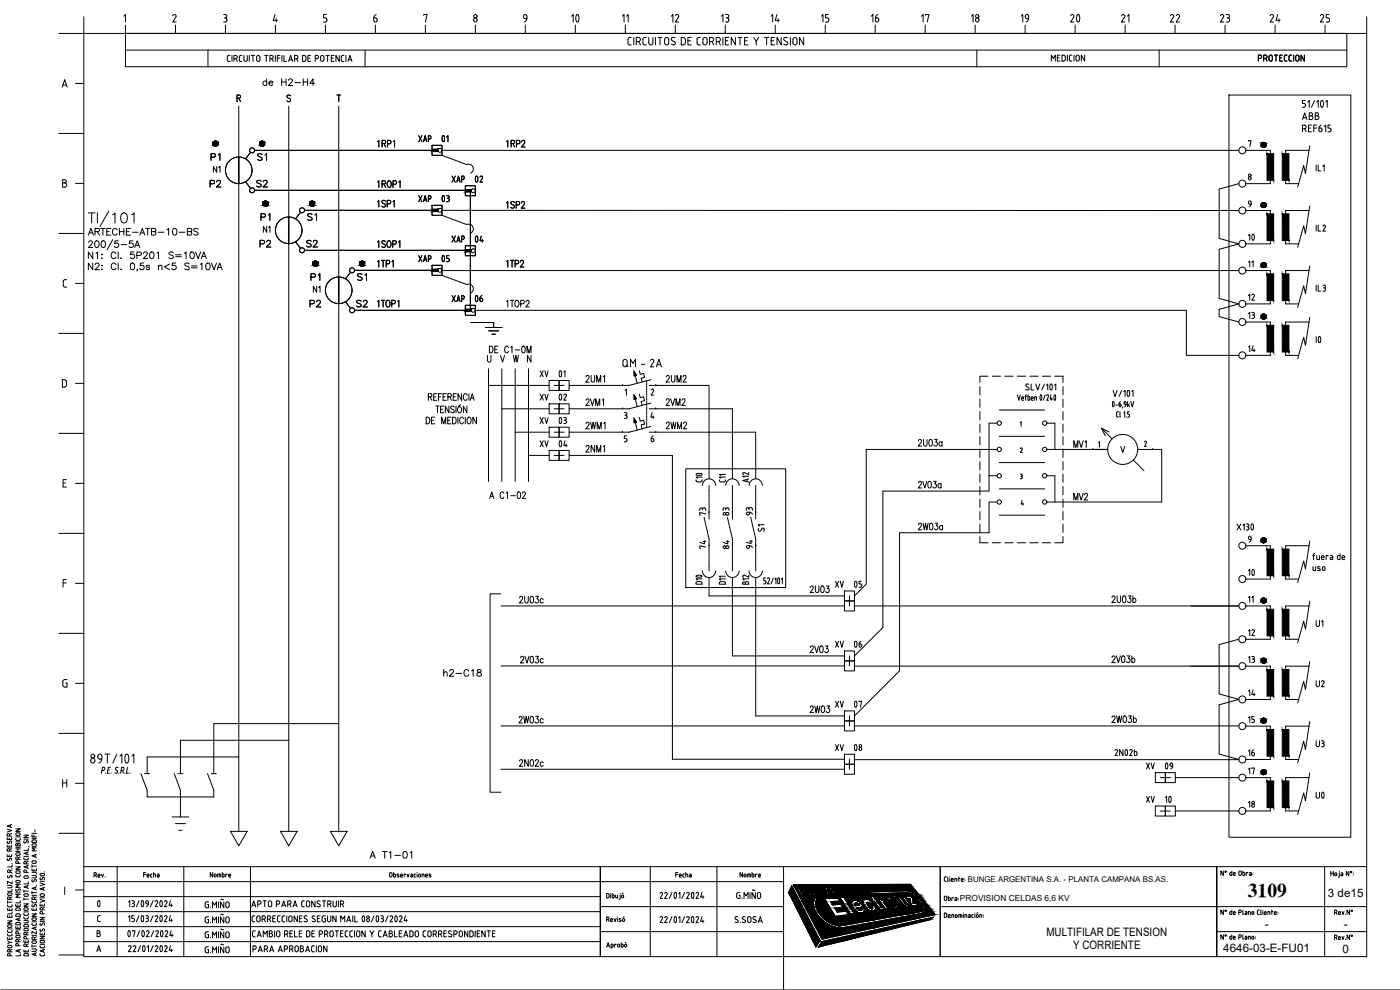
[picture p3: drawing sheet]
<svg xmlns="http://www.w3.org/2000/svg" width="420mm" height="297mm" viewBox="0 0 420 297" stroke-linecap="round" stroke-linejoin="round" font-family="sans-serif">
<defs><g id="words">
<g font-size="7.9">
<text x="168.6" y="8.8">10</text>
<text x="318.9" y="8.8">20</text>
</g>
<g font-size="7.1">
<text x="139.3" y="56.8">02</text>
<text x="139.3" y="74.8">04</text>
<text x="372.2" y="74.1">10</text>
<text x="164.4" y="122.1">02</text>
<text x="164.4" y="129.1">03</text>
<text x="164.4" y="136.2">04</text>
<text x="346.1" y="232.8">09</text>
<text x="393" y="241.7">U0</text>
<text x="25.8" y="274.1">0</text>
</g>
<g font-size="6.6">
<text x="129.1" y="44.4">01</text>
<text x="129.1" y="62.4">03</text>
<text x="129.1" y="80.4">05</text>
<text x="139.3" y="92.4">06</text>
<text x="392.3" y="104.8">I0</text>
<text x="164.4" y="115">01</text>
<text x="370.4" y="160.9">X130</text>
<text x="252.9" y="178.2">05</text>
<text x="372.2" y="174.6">10</text>
<text x="252.9" y="196.1">06</text>
<text x="252.9" y="214.1">07</text>
<text x="252.9" y="227.2">08</text>
<text x="347.1" y="242.7">10</text>
</g>
<g font-size="6.2">
<text x="212.4" y="146.4" transform="rotate(-90 212.4 146.4)">C10</text>
<text x="226.1" y="161.6">S1</text>
<text x="212.4" y="176.7" transform="rotate(-90 212.4 176.7)">D10</text>
</g>
<text font-size="5.9" x="374.5" y="269">3109</text>
<g font-size="5.3">
<text x="111.1" y="7.8">6</text>
<text x="154.9" y="7.8">9</text>
<text x="200.7" y="7.8">12</text>
<text x="215.5" y="7.8">13</text>
<text x="230.4" y="7.8">14</text>
<text x="245.5" y="7.8">15</text>
<text x="260.7" y="7.8">16</text>
<text x="275.5" y="7.8">17</text>
<text x="290.7" y="7.8">18</text>
<text x="305.5" y="7.8">19</text>
<text x="335.5" y="7.8">21</text>
<text x="350.3" y="7.8">22</text>
<text x="365.5" y="7.8">23</text>
<text x="380.3" y="7.8">24</text>
<text x="395.5" y="7.8">25</text>
<text x="390.2" y="37">ABB</text>
<text x="151" y="45.5">1RP2</text>
<text x="62.4" y="49.4">P1</text>
<text x="76.6" y="49.4">S1</text>
<text x="62.1" y="57.5">P2</text>
<text x="76.2" y="57.5">S2</text>
<text x="151" y="63.9">1SP2</text>
<text x="77.6" y="67.4">P1</text>
<text x="91.4" y="67.4">S1</text>
<text x="77.3" y="75.5">P2</text>
<text x="91" y="75.5">S2</text>
<text x="92.4" y="85.4">P1</text>
<text x="106.5" y="85.4">S1</text>
<text x="92.1" y="93.5">P2</text>
<text x="106.2" y="93.5">S2</text>
<text x="185.9" y="111.1">QM - 2A</text>
<text x="199" y="129.8">2WM2</text>
<text x="175" y="136.9">2NM1</text>
<text x="321.4" y="135.5">MV1</text>
<text x="321.4" y="151.3">MV2</text>
<text x="227.2" y="156.6" transform="rotate(-90 227.2 156.6)">93</text>
<text x="227.2" y="166.9" transform="rotate(-90 227.2 166.9)">94</text>
<text x="242.4" y="179.2">2U03</text>
<text x="132.3" y="204.3">h2-C18</text>
<text x="394.1" y="207.4">U2</text>
<text x="242.4" y="215.2">2W03</text>
<text x="332.7" y="218">2W03b</text>
<text x="343.3" y="232.1">XV</text>
</g>
<g font-size="4.9">
<text x="189.8" y="7.8" transform="rotate(-90 189.8 7.8)">11</text>
<text x="78" y="26.8">de H2-H4</text>
<text x="124.9" y="43.7">XAP</text>
<text x="63.1" y="52.9">N1</text>
<text x="134.8" y="55.7">XAP</text>
<text x="124.9" y="61.7">XAP</text>
<text x="82.2" y="70.9" transform="rotate(-90 82.2 70.9)">N1</text>
<text x="134.8" y="73.7">XAP</text>
<text x="124.9" y="79.7">XAP</text>
<text x="93.1" y="88.9">N1</text>
<text x="134.8" y="91.7">XAP</text>
<text x="373.9" y="91.4">12</text>
<text x="373.9" y="96.7">13</text>
<text x="373.9" y="106.9">14</text>
<text x="161.2" y="114.3">XV</text>
<text x="175" y="115.7">2UM1</text>
<text x="199" y="115.7">2UM2</text>
<text x="161.2" y="121.4">XV</text>
<text x="175" y="122.8">2VM1</text>
<text x="199" y="122.8">2VM2</text>
<text x="161.2" y="128.4">XV</text>
<text x="175" y="129.8">2WM1</text>
<text x="161.2" y="135.1">XV</text>
<text x="194.4" y="133.7">6</text>
<text x="225.8" y="146" transform="rotate(-90 225.8 146)">A12</text>
<text x="213.1" y="155.9" transform="rotate(-90 213.1 155.9)">73</text>
<text x="220.1" y="155.9" transform="rotate(-90 220.1 155.9)">83</text>
<text x="213.1" y="165.8" transform="rotate(-90 213.1 165.8)">74</text>
<text x="220.1" y="165.8" transform="rotate(-90 220.1 165.8)">84</text>
<text x="225.8" y="176.7" transform="rotate(-90 225.8 176.7)">B12</text>
<text x="249.8" y="177.4">XV</text>
<text x="154.9" y="182">2U03c</text>
<text x="373.9" y="191.9">12</text>
<text x="394.1" y="189.1">U1</text>
<text x="249.8" y="195.4">XV</text>
<text x="155.2" y="200">2V03c</text>
<text x="373.9" y="200">13</text>
<text x="373.9" y="209.9">14</text>
<text x="249.8" y="213.4">XV</text>
<text x="154.9" y="218">2W03c</text>
<text x="373.9" y="218">15</text>
<text x="249.8" y="226.5">XV</text>
<text x="373.9" y="227.9">16</text>
<text x="394.1" y="225.4">U3</text>
<text x="154.9" y="231.1">2N02c</text>
<text x="373.9" y="233.5">17</text>
<text x="343.3" y="242">XV</text>
<text x="373.9" y="243.4">18</text>
<text x="110.1" y="258.6">A T1-01</text>
</g>
<g font-size="4.4">
<text x="377.5" y="81.1" transform="rotate(-90 377.5 81.1)">11</text>
<text x="377.5" y="182" transform="rotate(-90 377.5 182)">11</text>
</g>
<g font-size="3.5">
<text x="398.5" y="269">3 de15</text>
<text x="314" y="280.7">MULTIFILAR DE TENSION</text>
<text x="379.6" y="278.5">-</text>
<text x="403.3" y="278.5">-</text>
<text x="322" y="284.8">Y CORRIENTE</text>
<text x="367.1" y="285.6">4646-03-E-FU01</text>
<text x="402.9" y="285.8">0</text>
</g>
<text font-size="2.5" x="288.1" y="270.2">PROVISION CELDAS 6,6 KV</text>
<text font-size="2.4" x="290.4" y="264.7">BUNGE ARGENTINA S.A. - PLANTA CAMPANA BS.AS.</text>
</g></defs>
<!-- layer: 0 -->
<g fill="none" stroke="#000" stroke-width=".3">
<path d="M25.2 10h385v277h-385zM71.1 29.5l.9-.1v-.8l-.9-.1v2M71.7 29.5l.5 1M87.2 28.8l-.4-.3-.7 .3 .2 .5 .8 .4 .1 .5-.4 .3-.7-.3M101.1 28.5h1.1M101.7 28.5v2M73.7 54.6l1.5 1.9M75.2 45.7l-1.5 2M76.4 45.1h53.3M76.4 57.1h63.3M132.7 45.1h239.1M132.7 46.6l7.4 2.8"/>
<path d="M141.2 57.2v35.9M371.8 55.1l-5.9 1.6v14.8l5.9 1.7-5.9 1.6v14.8l5.9 1.6-5.9 1.6v2.2l5.9 1.6M373.9 45.1h7.4v10h-7.4M392.9 45.1h-7.1v10h3.9M393.1 43.7l-1.3 8.4-.5-2.4-1.9 6.5M88.7 72.6l1.5 1.9M90.2 63.7l-1.5 2M91.4 63.1h38.3M91.4 75.1h48.3M132.7 63.1l239.1 .1M132.7 64.6l7.4 2.8M373.9 63.2h7.4v10"/>
<path d="M392.9 63.2h-7.1v10h3.9M393.1 61.8l-1.3 8.3-.5-2.4-1.9 6.5M393.1 79.8l-1.3 8.4-.5-2.5-1.9 6.5M103.7 90.6l1.5 1.9M105.2 81.7l-1.5 2M106.4 81.1h23.3M106.4 93.1h33.3M132.7 81.2h239.1M132.7 82.6l7.4 2.8M141.2 96.8h7v1.5M142.7 93.1h213.3v13.5h15.8M145.7 98.3h5"/>
<path d="M146.7 99.3h3M373.9 81.2h7.4v10h-7.4M373.9 96.6h7.4v10h-7.4M392.9 81.2h-7.1v10h3.9M392.9 96.6h-7.1v10h3.9M393.1 95.2l-1.3 8.4-.5-2.4-1.9 6.5M147.7 100.3h1M186.8 115.6h.1M187.6 117.1l.4-.4v1.9M190.3 118.6l.6 1-.5 .2zM190.6 112.7l.6 2.3M190.6 119.7l.6 2.3"/>
<path d="M191.9 118.2l.2 1.1 1.1-.2 .2 1.1-1 .3 .3 1.1M193.2 112.1l.2 1.1-1 .3 .3 1.1M194.8 115.6h2M195.3 113.9l-6.5 1.7h-2M195.4 117l.4-.3 .3 .2v.4l-.7 1.3h.8M196.8 115.6h.1M294.1 116v2.5M294.1 119.7v2.5M296.5 112.9h-2.4v1.8M297.8 112.9h2.5M301.6 112.9h2.4M305.3 112.9h2.5"/>
<path d="M309 112.9h2.5M312.8 112.9h2.5M316.5 112.9h2.5v1.8M319 116v2.5M319 119.7v2.5M186.8 122.7h.1M186.8 129.7h.1M187.4 123.8h.4M187.4 125.6h.4M187.4 132.6h.4M187.6 124.6h.2M187.8 123.8l.3 .2v.4l-.3 .2 .4 .4"/>
<path d="M187.8 131.6l.4 .4-.1 .4-.3 .2M188.1 130.8h-.7v.8h.4M188.2 125l-.1 .4-.3 .2M190.3 125.6l.6 1-.5 .2zM190.6 126.7l.6 2.3M191.9 125.2l.2 1.1 1.1-.2 .2 1.1-1 .3 .3 1.1M194.8 122.7h2M195.3 120.9l-6.5 1.8h-2M195.3 127.9l-6.5 1.8h-2M195.7 123.8l-.4 1.4h1M196 124.8v.8M196.8 122.7h.1"/>
<path d="M294.1 123.5v2.5M294.1 127.2v2.5M294.1 131v2.5M294.1 134.7v2.5M294.1 138.5v2.5M299.9 123h13.6M299.9 130.9h13.6M299.9 138.8h13.6M306.2 126.8l.3-.3v1.4M306.2 134.6l.3-.2 .3 .1-.6 1.2h.6M319 123.5v2.5M319 127.2v2.5"/>
<path d="M319 131v2.5M319 134.7v2.5M319 138.5v2.5M327.9 134.8h4.5M329.7 132.9l.3-.4v1.6M330.6 128.5l3.2 3.2M332.8 129.6l-2.2-1.1 1.1 2.2M336.3 133.9l.6 1.8 .6-1.8M340.1 138l3.2 3.2M341.4 134.8h4.5M343.5 132.6l.4-.2 .1 .5M344 132.9l-.5 1.1h.6"/>
<path d="M345.9 134.8h.1M210.8 145.7a1.99 1.99 0 0 1 2-2 1.99 1.99 0 0 1 2 2M211.3 155.2l1.5 6.5M215.9 144l.1 .4 .4 .2 1.1-.1 .2-.5M217.7 143.1h-1.8l.4 .4M217.7 142.4h-1.8l.4 .3M217.8 145.7a1.99 1.99 0 0 1 2-2 1.99 1.99 0 0 1 2 2M218.3 155.2l1.5 6.5M219.8 140.7v3M224.8 145.7a1.99 1.99 0 0 1 2-2 1.99 1.99 0 0 1 2 2M294.1 142.2v2.5M294.1 146v2.5"/>
<path d="M294.1 149.7v2.5M294.1 153.5v2.5M294.1 157.2v2.5M299.9 146.7h13.6M299.9 154.6h13.6M306.2 142.3l.6 .1v.3l-.3 .2 .3 .4-.1 .3h-.5M306.4 142.9h.1M306.7 150.2l-.3 1h.8M307 150.9v.6M319 142.2v2.5M319 146v2.5M319 149.7v2.5"/>
<path d="M319 153.5v2.5M319 157.2v2.5M150.3 178.2h-3.2v59.5h3.2M210.8 171.3a1.99 1.99 0 0 0 2 2 1.99 1.99 0 0 0 2-2M216 174.7l.4-.2h1l.3 .8h-1.8zM217.7 173.7h-1.8l.4 .3M217.7 172.9h-1.8l.4 .3M217.8 171.3a1.99 1.99 0 0 0 2 2 1.99 1.99 0 0 0 2-2M219.8 173.3v3M224.8 171.3a1.99 1.99 0 0 0 2 2 1.99 1.99 0 0 0 2-2M254.9 178.8v3M294.1 161v1.9h2.4"/>
<path d="M297.8 162.9h2.5M301.6 162.9h2.4M305.3 162.9h2.5M309 162.9h2.5M312.8 162.9h2.5M319 161v1.9h-2.5M373.9 163.7h7.4v10M392.9 163.7h-7.1v10h3.9M393.1 162.4l-1.3 8.3-.5-2.4-1.9 6.5M253.4 180.3h3v3h-3zM253.4 198.3h3v3h-3zM254.9 196.8v3"/>
<path d="M371.8 191.8l-5.9 1.6v14.8l5.9 1.6-5.9 1.7v14.7l5.9 1.7M373.9 181.8h7.4v10h-7.4M373.9 199.9h7.4v10h-7.4M392.9 181.8h-7.1v10h3.9M392.9 199.9h-7.1v10h3.9M393.1 180.4l-1.3 8.4-.5-2.4-1.9 6.4M393.1 198.5l-1.3 8.3-.5-2.4-1.9 6.5M101.7 217.1h-37.5v15M253.4 216.3h3v3h-3zM254.9 214.8v3M373.9 217.9h7.4v10h-7.4M392.9 217.9h-7.1v10h3.9"/>
<path d="M393.1 216.5l-1.3 8.4-.5-2.5-1.9 6.5M27.4 227.6a.66 .66 0 0 1 .9 .2 .66 .66 0 0 1-.1 .9 .66 .66 0 0 1-.9-.1zM30.6 227.8h-.6a.68 .68 0 0 1-.8-.6 .68 .68 0 0 1 .6-.8 .68 .68 0 0 1 .8 .5l-.2 1.4-.7 .7M31.5 226.3h1.5M32.2 226.3v2.7M35.1 226.3l-1.2 2.7M36 226.9l.6-.6v2.7M37.8 226.4l.3-.1a1.8 1.8 0 0 1 0 2.7l-.3-.2-.3-.9zM39.6 226.9l.6-.6v2.7M42.3 232.1l1.9 5v2h20v-2l-1.9-5M43.4 232.1h1.5M52.3 232.1l1.9 5v8"/>
<path d="M53.4 232.1h1.5M63.4 232.1h1.5M71.7 227.1h-27.5v5M86.7 222.1h-32.5v10M253.4 229.3h3v3h-3zM254.9 227.8v3M373.9 233.3h7.4v10h-7.4M392.9 233.3h-7.1v10h3.9M393.1 231.9l-1.3 8.4-.5-2.4-1.9 6.5M51.7 245.1h5M52.7 247.1h3M53.7 249.1h1"/>
<path d="M69.2 249.4h5l-2.5 4.4zM84.2 249.4h5l-2.5 4.4zM99.2 249.4h5l-2.5 4.4zM25.2 260h385M25.2 264.5h210M25.2 278h155M25.2 273.5h155M25.2 269h155M35.2 260v27M55.2 260v27M75.2 260v27M180.2 272h55"/>
<path d="M180.2 279.5h55M195.2 260v27M215.2 260v27M235.2 260v37M237.6 265.8l8.5 16.4-1.2 1.9-8.2-16.3zM238.1 265.5l35.2-.2 7.3 9.1-33.9 7.4zM239.3 266.4h1.4a.84 .84 0 0 1 .8 .5 .84 .84 0 0 1-.2 .9h-.7l.6 1.1h-.6zM240 266.7h.5a.45 .45 0 0 1 .3 .7h-.4zM241.7 266.3l1.8 .2 .4 .5v.5l1.1 1.2-.6 .1-.7-1-.7-.1 .7 1.1-.5 .1zM242.4 266.6l.7 .1 .3 .6-.6 .1zM244.7 266.2a1.91 1.91 0 0 1 1.9 2.5 1.93 1.93 0 0 1-1.9-2.5zM244.7 269.3l.6 .2a4.3 4.3 0 0 0 1 5.3 7.7 7.7 0 0 0 6.8 2.9l23.3-4.2a.72 .72 0 0 0 .6-.5 .72 .72 0 0 0-.1-.7 8 8 0 0 0-4.7-4.5l-11.4 .4-.3-.5 11.7-.5a7.8 7.8 0 0 1 5.4 5.7l-.3 .8-.6 .3-23.2 4.3a8.6 8.6 0 0 1-9.4-7l.1-.8z"/>
<path d="M245.1 266.6a1.47 1.47 0 0 1 1.1 1.8l-.9-.9zM247.4 269.6l4-.2 .6 .9-2.7 .2 .6 1 2.4-.2 .6 1-2.4 .2 .8 1.2 2.6-.3 .7 1-3.9 .6zM248.5 268.6l-.5-.9-1.6-1.5h.6l.9 .8-.1-.8h.5l.1 1.3 .7 1.1h-.6M248.7 266.2l1.4-.1 .3 .4-.8 .1 .3 .5h.7l.3 .4h-.7l.3 .6 .9-.1 .2 .5h-1.3zM251.2 266.1a1.05 1.05 0 0 1 1.4 .7h-.4l-.5-.3a1.55 1.55 0 0 0 1.1 1.5l-.1-.4a.46 .46 0 0 1 .5 .4 .46 .46 0 0 1-.3 .5 2.39 2.39 0 0 1-1.7-2.4zM251.9 277.7h.1M252.1 269.3l1.2-.1 3.1 5-1.1 .1zM253.2 266.1a1.05 1.05 0 0 1 1.3 .6l-.3 .1-.5-.3a1.36 1.36 0 0 0 1 1.5v-.4a.46 .46 0 0 1 .5 .3 .46 .46 0 0 1-.4 .6 2.39 2.39 0 0 1-1.6-2.4zM254.6 266.1h.5l1.4 2.1h-.5zM255.9 270.4a2.58 2.58 0 0 1 3.3 1.7l-2.1 .3 .5 .5a.52 .52 0 0 0 .6 .3 .52 .52 0 0 0 .4-.5l.8-.1a1.2 1.2 0 0 1-.6 1.4 1.2 1.2 0 0 1-1.5-.4l-.9-.7a1.97 1.97 0 0 1-.5-2.5zM256.2 266a1.75 1.75 0 0 1 1.7 2.2 1.74 1.74 0 0 1-1.7-2.2zM256.5 266.3a1.42 1.42 0 0 1 1 1.6l-.8-.8z"/>
<path d="M256.7 271h.5l.7 .6-1.2 .2zM257.7 266.1l.4-.1 1.2 1.1-.7-1 .4-.1 1.3 2h-.3l-1.3-1 .8 1.1-.4 .1zM259.3 269.9a2.26 2.26 0 0 1 2.8 1.1l-.9 .2a.52 .52 0 0 0-.5-.4 .52 .52 0 0 0-.5 .2 1.62 1.62 0 0 0 1.7 1.5l-.2-.7 .9-.1a1.09 1.09 0 0 1-.1 1.5 1.09 1.09 0 0 1-1.5 0 2.6 2.6 0 0 1-1.7-3.3zM263.7 272.4l.6 .5 .7 .1M264.8 272.3l-.4-.2-1.2-1.7h.4l-.4-.6h-.5l-.6-.9-.9 .1 .7 .9h-.4l.4 .6h.4l1.5 2.1M264.8 272.3l.7 .7h-.6M265.8 270.5l-.4 .1-.1 .3 1.3 1.9h-.8l-2.3-3.1 .9-.1 .3 .4 .4-.5 .7 1M266.4 269.5a2.57 2.57 0 0 1 3 2 .83 .83 0 0 1-.4 1 .83 .83 0 0 1-1.1-.2l-1.2-1.1a1.5 1.5 0 0 1-.3-1.7zM267.6 268.3h.7l2.8 3.9-.6 .1zM268.8 271.6l-.2-.7-.8-.7a.55 .55 0 0 0-.9-.1 .55 .55 0 0 0 .2 .9l.9 .9h.7l.1-.3M269 272.6h.8l.3 .4h-.7l1.1 .4 .4 .6-.1 .4-.7-.1-.4-.5 .3-.1 .3 .3 .1-.1-.9-.4-.5-.6zM269.5 269.2h.7l1.4 1.9 .6 .3v-.3l-1.4-2h.7l2 2.8-.6 .1-.3-.4v.2a.9 .9 0 0 1-1.4-.3z"/>
<path d="M269.5 272.5h.1M271 274h.3l.2 .3zM271.3 272.5h.5l.3 .5-.4 .1zM271.8 269.1l1.7-.1 .5 .5 .1 1.6 .9-.2 .5 .7-1.6 .2-.6-.7-.1-1.5-.9 .1zM272.5 273.1l.2 .1M272.5 273.1h-.2a.82 .82 0 0 0-.4-.8 .82 .82 0 0 0-.9 .1l1.2 1.7h.4l-.6-.7h.4l.5 .6h.3l-.5-.8M272.7 272.1l.4-.1 1.1 1.5 .4-.1 .3 .3-.8 .1zM273.1 273.6h.3l.2 .3h-.2zM274.8 273.4l.5 .2-.3 .1zM282.2 272h127.9M282.2 260v27M365.1 279.5h45"/>
<path d="M397.6 260v27M.2 297h420M25.2 282.5h155M180.2 287v-27v27M246.7 282.5l33.4-7.3-.8 .7-33.7 8.3zM365.2 287v-27v27"/>
<circle cx="64.7" cy="43.1" r=".75"/>
<circle cx="71.7" cy="51.1" r="4"/>
<circle cx="78.6" cy="43.1" r=".75"/>
<circle cx="372.8" cy="45.1" r="1.05"/>
<circle cx="372.8" cy="55.1" r="1.05"/>
<circle cx="379.2" cy="43.5" r=".75"/>
<circle cx="79.7" cy="61.1" r=".75"/>
<circle cx="86.7" cy="69.1" r="4"/>
<circle cx="93.7" cy="61.1" r=".75"/>
<circle cx="94.7" cy="79.1" r=".75"/>
<circle cx="108.7" cy="79.1" r=".75"/>
<circle cx="372.8" cy="63.2" r="1.05"/>
<circle cx="379.2" cy="61.5" r=".75"/>
<circle cx="379.2" cy="79.5" r=".75"/>
<circle cx="101.7" cy="87.1" r="4"/>
<circle cx="372.8" cy="81.2" r="1.05"/>
<circle cx="372.8" cy="91.2" r="1.05"/>
<circle cx="372.8" cy="96.6" r="1.05"/>
<circle cx="379.2" cy="95" r=".75"/>
<circle cx="372.8" cy="106.6" r="1.05"/>
<circle cx="299.9" cy="134.8" r=".65"/>
<circle cx="299.9" cy="127" r=".65"/>
<circle cx="313.5" cy="127" r=".65"/>
<circle cx="313.5" cy="134.8" r=".65"/>
<circle cx="336.9" cy="134.8" r="4.5"/>
<circle cx="299.9" cy="150.6" r=".65"/>
<circle cx="299.9" cy="142.7" r=".65"/>
<circle cx="313.5" cy="142.7" r=".65"/>
<circle cx="313.5" cy="150.6" r=".65"/>
<circle cx="372.8" cy="163.7" r="1.05"/>
<circle cx="372.8" cy="191.8" r="1.05"/>
<circle cx="372.8" cy="199.9" r="1.05"/>
<circle cx="372.8" cy="181.8" r="1.05"/>
<circle cx="379.2" cy="198.2" r=".75"/>
<circle cx="379.2" cy="180.2" r=".75"/>
<circle cx="372.8" cy="209.9" r="1.05"/>
<circle cx="372.8" cy="217.9" r="1.05"/>
<circle cx="379.2" cy="216.2" r=".75"/>
<circle cx="27.9" cy="226.9" r=".6"/>
<circle cx="372.8" cy="227.9" r="1.05"/>
<circle cx="372.8" cy="233.3" r="1.05"/>
<circle cx="379.2" cy="231.7" r=".75"/>
<circle cx="372.8" cy="243.3" r="1.05"/>
</g>
<!-- layer: TEXTOS -->
<g fill="none" stroke="#000" stroke-width=".3">
<path d="M25.2 5v5h-7.5M37.2 4.9l.5-.5v2.2M37.7 7.5v2.5M51.9 4.7a.51 .51 0 0 1 .6-.3 .51 .51 0 0 1 .3 .7l-.9 1.5h1M52.7 7.5v2.5M67.1 4.4h.5a.5 .5 0 0 1 .5 .5 .5 .5 0 0 1-.5 .5M67.4 5.4h.2M67.6 5.4a.64 .64 0 0 1 .5 .6 .64 .64 0 0 1-.5 .6h-.5M67.7 7.5v2.5M82.5 4.4l-.5 1.7h1.3M82.7 7.5v2.5M82.9 5.6v1"/>
<path d="M97.7 7.5v2.5M98 4.4h-.9v1h.8l.2 .7-.2 .4-.8 .1M112.7 7.5v2.5M127.2 4.6v-.2h1l-.5 2.2M127.7 7.5v2.5M142.7 7.5v2.5M157.7 7.5v2.5M187.7 7.5v2.5M202.7 7.5v2.5M217.7 7.5v2.5M232.7 7.5v2.5M247.7 7.5v2.5"/>
<path d="M262.7 7.5v2.5M277.7 7.5v2.5M292.7 7.5v2.5M307.7 7.5v2.5M337.7 7.5v2.5M352.7 7.5v2.5M367.7 7.5v2.5M382.7 7.5v2.5M397.7 7.5v2.5M410.2 5v5M18.7 26.2l.7-2.3 .8 2.3M18.9 25.5h1"/>
<path d="M22.7 25h2.5M391.5 37.5h-.6v2M391.6 38.6l.4 .9M391.7 30.2h-.8v.9h.4M392.5 30.6l.4-.4v2M393.6 37.5h-.9v2h.9M394.5 30.2l-.9 2M395.2 30.6l.4-.4v2M395.2 37.5h-.9v2M395.8 38.4v.7a.47 .47 0 0 0 .6 .4 .47 .47 0 0 0 .3-.6M396.5 32.1a1.17 1.17 0 0 1 .4-1.9l.3 .8-.2 1.1M397.4 38l.5-.5v2"/>
<path d="M397.9 30.6l.4-.4v2M399.3 37.5h-.8v.9l.7 .1 .2 .4-.2 .6h-.7M17.7 40h7.5M18.8 54.9h.6M19.4 54.9a.63 .63 0 0 1 .6 .6 .63 .63 0 0 1-.6 .7M19.4 53.9a.5 .5 0 0 1 .5 .5 .5 .5 0 0 1-.5 .5M19.4 53.9h-.6v2.3h.6M22.7 55h2.5M374.7 53.6l.4 .4 .4-.4M374.7 42.4v-.2h.8l-.4 1.8M374.7 53.6a.43 .43 0 0 1 .4-.6 .43 .43 0 0 1 .4 .6M395 49.5v1.8"/>
<path d="M395.6 49.5v1.8h.8M397 49.9l.4-.4v1.8M17.7 70h7.5M26.5 70.5l.8-2 .7 2M26.5 63.9h2M26.6 72.7l.4-.4 .6 .1 .1 .2-.2 .7-1 1h1.3M26.8 69.9h.9M27.5 63.9v3M27.8 75.6v2l-1.3-2v2M27.8 78.9v2l-1.3-2v2M28.5 69.5l1.2-.1v-.7l-1.2-.2v2M28.6 79.4l.4-.5 .6 .1 .1 .3-.2 .7-1 .9h1.3"/>
<path d="M28.7 72.4a.65 .65 0 0 1 1 .2v.5a.86 .86 0 0 1-.7 1.2 1.28 1.28 0 0 1-.3-1.9zM28.8 76l.5-.4v2M29.2 69.5l.6 1M29.2 63.9v3M30.2 68.5h1.4M30.6 72.4a.65 .65 0 0 1 1 .2l.1 .5a.86 .86 0 0 1-.8 1.2 1.28 1.28 0 0 1-.3-1.9zM30.6 76.3v.2zM30.6 77.4v.2zM30.6 79.6v.2zM30.9 68.5v2M32 69.5h.8M32.6 63.3l-2.5 4.6"/>
<path d="M33.3 68.5h-1.3v2h1.3M33.8 64.4l.7-.5v3M33.8 71.9l-1.7 3M34.8 76.1a.74 .74 0 0 0-.8-.5 .74 .74 0 0 0-.6 .8v.4a.74 .74 0 0 0 .6 .8 .74 .74 0 0 0 .8-.5M34.8 79.4a.74 .74 0 0 0-.8-.5 .74 .74 0 0 0-.6 .8v.5a.74 .74 0 0 0 .6 .7 .74 .74 0 0 0 .8-.4M35.2 69a.74 .74 0 0 0-.9-.5 .74 .74 0 0 0-.5 .8v.5a.74 .74 0 0 0 .5 .7 .74 .74 0 0 0 .9-.4M35.5 72.3h-1l-.1 .8a.71 .71 0 0 1 1.1 0 .71 .71 0 0 1-.1 1.1 .71 .71 0 0 1-1.1-.3M35.5 75.6v2M35.5 78.9v2M35.8 69.5h1.4M35.8 68.5v2M36.3 77.4v.2z"/>
<path d="M36.3 73.4h1.7M36.7 64a.97 .97 0 0 1 1.4 .4 2.44 2.44 0 0 1-.3 2.3 .97 .97 0 0 1-1.4-.4 2.52 2.52 0 0 1 .3-2.3zM37.2 68.5v2M37.9 69.5h.8M39.2 68.5h-1.3v2h1.3M39.4 79a.65 .65 0 0 1 .9 .3l.1 .5a.86 .86 0 0 1-.7 1.1 1.28 1.28 0 0 1-.3-1.9zM39.5 64.4l.7-.5v3M39.8 69.7h1.7M39.8 72.3h-.9l-.1 .8a.71 .71 0 0 1 1.1 0 .71 .71 0 0 1-.2 1.1 .71 .71 0 0 1-1-.3M40.2 75.6h-.9l-.1 .9a.71 .71 0 0 1 1-.1 .71 .71 0 0 1-.1 1.1 .71 .71 0 0 1-1-.3M40.4 74.3l.8-2 .7 2M40.7 73.6h1"/>
<path d="M41.1 76.6l1.1-.1 .2-.2-.1-.5-1.2-.2v2M41.9 70.5l.8-2 .8 2M42.2 69.9h1M43.1 76.1l.4-.5h.3l.4 .4-.3 .6-.9 1h1.3M43.1 78.9h-1l-.1 .9a.71 .71 0 0 1 1.1 0 .71 .71 0 0 1-.1 1 .71 .71 0 0 1-1.1-.3M43.7 68.5h1.3M44.3 68.5v2M44.9 79.9l-.4-.3-.7 .3 1 .5v.4l-.6 .1-.4-.3M45.2 75.7a.65 .65 0 0 1 .9 .3l.1 .5a.86 .86 0 0 1-.7 1.1 1.28 1.28 0 0 1-.3-1.9zM45.5 69.5l1.1-.1 .1-.7-1.2-.2v2l1.2-.1 .1-.5-.5-.4M47.1 76l.5-.4v2M47.5 69.7h1.7"/>
<path d="M47.6 80l.4-.4 .5 .1 .1 1.2M47.6 79.6v1.3M50.1 68.9l.5-.4v2M50.9 79.2l-1.5 .9 1.5 .8M52 68.6a.65 .65 0 0 1 1 .3l.1 .5a.86 .86 0 0 1-.8 1.1 1.28 1.28 0 0 1-.3-1.9zM52 75.9l-.4-.3-.9 .3 .2 .5 .9 .3 .2 .3v.3l-.4 .3-.9-.3M52.7 78.9h-.9l-.1 .9a.71 .71 0 0 1 1 0 .71 .71 0 0 1-.1 1 .71 .71 0 0 1-1-.3M52.7 76.5h1.7M52.7 77h1.7M53.8 69.7h1.7M55.4 76l.4-.4v2M56.2 69.5l1.2-.1 .1-.7-1.3-.2v2l1.3-.1 .1-.5-.5-.4"/>
<path d="M56.8 79.2l-.5-.3-.8 .3 .1 .5 1 .4 .2 .3v.2l-.5 .3-.8-.3M57.3 75.7a.65 .65 0 0 1 .9 .3l.1 .5a.86 .86 0 0 1-.7 1.1 1.28 1.28 0 0 1-.3-1.9zM57.5 79.8h1.7M58.7 75.6l.8 2 .7-2M59.5 68.8l-.5-.3-.9 .3 .2 .5 1 .4 .2 .3v.3l-.5 .2-.9-.2M60.1 79.3l.5-.4v2M60.4 77.6l.8-2 .7 2M60.7 76.9h.9M62 79a.65 .65 0 0 1 1 .3l.1 .5a.86 .86 0 0 1-.8 1.1 1.28 1.28 0 0 1-.3-1.9zM63.5 78.9l.7 2 .8-2M375.5 60.7a.46 .46 0 0 0-.6-.3 .46 .46 0 0 0-.3 .5 .46 .46 0 0 0 .5 .4h.4M375.5 60.7l-.1 .8-.5 .6"/>
<path d="M395 67.5v1.8M395.6 67.5v1.8h.8M397 67.8l.4-.3 .3 .2v.4l-.7 1.2h.8M19.5 83.9l-.4 .3-.1 1.4 .5 .6M19.5 86.2h.5M19.5 83.9h.5M22.7 85h2.5M30.6 80.7v.2zM36.3 80.7v.2zM41.3 80.8h-.2h.2l-.2 .5M57.5 80.4h1.7M65.2 80.9l.7-2 .8 2"/>
<path d="M65.5 80.3h.9M395 85.6v1.8M395.6 85.6v1.8h.8M397 85.6l.7 .1v.4l-.3 .2M397.2 86.4h.2M397.4 86.4l.3 .2v.6l-.7 .2M17.7 100h7.5M18.7 113.9l.8 .1 .4 .3v1.4a.97 .97 0 0 1-1.2 .5zM22.7 115h2.5M305.3 118.5l.5 1.6 .4-1.6M306.6 119.6h.6l-.1-.5-.4 .1-.1 .6 .6 .3M307.6 119h.5"/>
<path d="M308.1 118.5l-.3 .3v1.3M308.2 115.2l.5 .1M308.3 115.2l-.4 .5 .7 .6M308.5 118.5v1.6h.3l.2-.2v-.7l-.5-.2M308.6 116.3a.49 .49 0 0 1 0 .7 .49 .49 0 0 1-.7-.2M309.5 115.2v1.8h.8M309.5 119.6h.6l-.2-.5-.4 .1v.6l.6 .3M310.9 115.2l.6 1.8 .6-1.8M312.3 118.5a1.03 1.03 0 0 1 0 1.6l-.2-.8zM313.5 115.2l-.8 1.8M313.7 118.5l-.6 1.6M314.1 115.6l.4-.4v1.8"/>
<path d="M314.1 118.7l.3-.2 .3 .1-.6 1.5h.6M315.2 115.3l.1-.1a1 1 0 0 1 0 1.8l-.3-.9zM315.4 118.5l-.3 1.2h.7M315.6 119.4v.7M316.4 118.6l.1-.1a1.05 1.05 0 0 1 0 1.6l-.2-.8zM316.5 115.6l.4-.4v1.8M334 117.1l.6 1.8 .6-1.8M336.6 117.1l-.8 1.8M337.2 117.5l.5-.4v1.8M338.4 117.2h.1a1 1 0 0 1 0 1.7l-.3-.9zM339.7 117.5l.3-.4v1.8M17.7 130h7.5"/>
<path d="M310.5 120.1v-1.1l.6 .2v.9M334 120.5a1.03 1.03 0 0 1 0 1.6l-.2-.8zM334.8 121.5h.6M335.4 123.5l-.3 .2v1l.2 .4 .4 .1M335.4 123.5h.3M335.9 121.2h.2a.39 .39 0 0 1 .3 .5 .39 .39 0 0 1-.5 .2zM336.1 123.5l.1 1.7M336.3 120.5l-.4 .7M336.9 122.1v.3M337.3 123.9l.3-.4v1.7M337.9 121.4a.48 .48 0 0 1-.5-.4 .48 .48 0 0 1 .3-.5l.2 .1v.7l-.4 .8M338 125.1v.1"/>
<path d="M338.4 120.5v1.6M338.7 121.4l.3 .7M338.9 123.5h-.5v.8h.5l.1 .3-.1 .5-.5 .1M339 121.2l-.6 .3M339.4 120.5l.4 1.6 .5-1.6M18.9 144.9h.8M19.9 143.9h-1v2.3h1M22.7 145h2.5M17.7 160h7.5M18.9 174.9h1M19.9 173.9h-1v2.3M22.7 175h2.5"/>
<path d="M394 166.7h.6M394 170l.1 1 .7 .2v-1.2M394.6 166.1l-.4 .4v1.4M395.2 166.7v1l.8 .2v-1.2M396.1 170.7v.4h-.7M396.1 170.1l-.7 .1 .7 .5M396.6 167.3h.8l-.2-.6-.6 .2v.7l.1 .2 .7 .1M396.9 170.2l.3-.2 .4 .2-.2 .9-.5-.1zM398.6 166.9v-.2h-.6v1.2M399.3 166.7h.3M399.6 166.7l.3 .1 .1 1.1-.8-.2 .1-.4h.7M401.4 167v.5"/>
<path d="M401.7 166.7l-.3 .3M401.7 166.7h.5M402.2 166.1v1.8l-.7-.1-.1-.3M402.8 167.3h.8l-.2-.6-.6 .2v.7l.1 .2 .7 .1M17.7 190h7.5M20.1 203.9l-1.1 .2-.2 1.4 .4 .6 .9 .1v-1.3h-.4M22.7 205h2.5M17.7 220h7.5M18.8 233.9v2.3M18.8 234.9h1.2M20 233.9v2.3M22.7 235h2.5"/>
<path d="M2.1 256.4v.6h1.4v-.6M2.1 253.6v.6h1.4v-.6M2.1 251.3v.6h1.4v-.6M2.1 248.7l1.4 .5-1.4 .4M2.2 257.5l-.1 .4 .3 .3 .9-.7 .2 .2-.2 .5M2.2 252.4l-.1 .4 .3 .3 .9-.7 .2 .2-.2 .5M2.8 251.4v.5M2.8 253.7v.5M2.8 256.5v.5M2.9 255.4l-.2-.7-.5 .1-.1 .6h1.4M2.9 250.9l-.1-.6-.5-.2-.2 .8h1.4M3.1 247.5v.7"/>
<path d="M3.5 247.4l-1.4 .4 1.4 .5M3.5 254.6l-.6 .3M3.5 250.1l-.6 .3M3.5 259h.1M3.6 259.5v.6h-1.3M4.7 258.7v.3h1.4M4.7 258.7l.4-.4 .4 .4M4.7 251.5l.1 .5 .3 .1M4.7 248.7h1.4l-1.4 .7h1.4M4.7 255.4h1.4M4.7 254.7h1.4M4.7 254.2h1.4"/>
<path d="M4.7 252.6h1.4M4.7 251.1h1.4M4.8 253.3l.4-.2 .1 .3 .2-.3h.4l.2 .7h-1.4zM4.8 256.1l.9-.2 .4 .4-.2 .3h-.8l-.3-.1zM4.8 250.1l.9-.2 .4 .4-.2 .3h-.8l-.3-.1zM5.3 253.4v.4M5.3 254.7v.7M5.5 257.8l-.1-.5-.5-.2-.2 .7h1.4M5.5 258.7v.3M6.1 251.5l-.2 .6h-.8M6.1 257.1l-.6 .3M7.2 257.4v.4l.3 .2 .8-.1 .2-.5"/>
<path d="M7.2 250.6h1.3l-1.3 .7h1.3M7.2 256.9h1.3M7.2 251.8h1.3M7.2 252.3v.4l.2 .3 .9-.8 .2 .3-.1 .5M7.9 259.2l-.2-.7-.5 .1v.6h1.3M8.1 255.7v.7M8.1 259.8v.6M8.5 259.6l-1.3 .5 1.3 .4M8.5 255.6l-1.3 .4 1.3 .5M8.5 254.5v.6h-1.3M8.5 258.4l-.6 .3M8.5 254l.3 .1"/>
<path d="M9.6 250.5v.6h1.3M9.6 259.5v.7M9.6 259.9h1.3M9.6 251.5h1.3M9.6 250h1.3M9.6 253.4l1-.2 .3 .4-.2 .3h-.7l-.4-.1zM9.6 252.2l.4-.2 .7 .1 .2 .6h-1.3zM10 258.3l-.4 .4 .4 .3M10 259h.6M10 258.3h.6M10.2 250.5v.6M10.5 249v.6"/>
<path d="M10.6 258.3l.3 .4-.3 .3M10.6 256.5v.6M10.9 256.3l-1.3 .5 1.3 .4M10.9 254.4h-1.3l.7 .4-.7 .5h1.3M17.7 250h7.5M2.3 279.1v.5l.3 .1M2.3 276.3h1.3l-1.3 .7h1.3M2.3 274.6v.6h1.3v-.6M2.3 272.5v.6h1.3v-.6M2.3 271.5v.4l.3 .2M2.3 269.5v.3h1.3M2.3 265.6l1.1 .1 .2 .3-.2 .3-1.1 .1"/>
<path d="M2.3 270.3v.7M2.3 278.7h1.3M2.3 270.7h1.3M2.3 277.7l.9-.2 .4 .4-.2 .3h-.8l-.3-.1zM2.3 268.1l.9-.2 .4 .4-.2 .3h-.8l-.3-.1zM2.3 262.7v.4l.2 .3 .7-.7 .4 .2M2.6 279.7h.7M2.6 272.1h.7M2.9 272.7v.4M2.9 274.8v.4M3 261.7l-.2-.7-.5 .2v.5h1.3M3 269.5v.3"/>
<path d="M3.5 262.2h.1M3.5 260.5h.1M3.6 262.9l-.1 .5M3.6 279.1v.5l-.3 .1M3.6 273.6v.6h-1.3M3.6 271.5v.4l-.3 .2M3.6 269.1l-.6 .4-.4-.4-.3 .4M3.6 266.8v.6h-1.3M3.6 264.4v.8l-1.3-.8v.8M3.6 261l-.6 .3M4.7 279.8v.4h1.4M4.7 279.8l.4-.4 .4 .4"/>
<path d="M4.7 277.9v.6h1.4v-.6M4.7 271.3v.6h1.4v-.6M4.7 262.5l.1 .4 .3 .2M4.7 260.1h1.4l-1.4 .7h1.4M4.7 279h1.4M4.7 267.9h1.4M4.8 261.5l.9-.2 .4 .4-.2 .3h-.8l-.3-.1zM4.8 266.8l-.1 .3 .3 .3 .6-.7 .5 .3M5.1 264.1l-.4 .4 .4 .4M5.1 264.9h.6M5.1 264.1h.6M5.1 276.7l-.3 .2-.1 .6h1.4l-.2-.7-.8-.1"/>
<path d="M5.1 274.2l-.3 .2-.1 .5h1.4l-.2-.7h-.8M5.1 272.4l-.3 .2-.1 .5h1.4l-.2-.7h-.8M5.3 271.5v.4M5.3 278.1v.4M5.5 279.8v.4M5.7 264.1l.4 .4-.4 .4M5.7 275.5v.7M6.1 267l-.2 .4M6.1 275.4l-1.4 .4 1.4 .5M6.1 270.3v.6h-1.4M6.1 268.3h-1.4l.8 .5-.8 .4h1.4M6.1 265.3h-1.4l.8 .5-.8 .4h1.4"/>
<path d="M6.1 262.5l-.2 .5-.8 .1M7.2 275.1v.4l.3 .2M7.2 274v.5l.3 .1M7.2 271.2h1.3l-1.3 .7h1.3M7.2 276.1h.9M7.2 276.9h.9M7.2 267v.7M7.2 269.4v.7M7.2 273.6h1.3M7.2 269.8h1.3M7.2 267.4h1.3M7.2 278.7l.9-.2 .4 .4-.2 .3-.8 .1-.3-.2z"/>
<path d="M7.2 272.6l.9-.2 .4 .4-.2 .3h-.8l-.3-.1zM7.2 268.4l.9-.2 .4 .4-.2 .3h-.8l-.3-.1zM7.2 263l.9-.2 .4 .4-.2 .3h-.8l-.3-.1zM7.2 277.5l.4-.2 .7 .1 .2 .7h-1.3zM7.5 275.7h.7M7.5 274.6h.7M7.9 261.7l-.2-.7-.5 .2v.5h1.3M8.1 276.1l.4 .4-.4 .4M8.1 265.8v.6M8.5 275.1v.4l-.3 .2M8.5 274v.5l-.3 .1M8.5 265.6l-1.3 .5 1.3 .4"/>
<path d="M8.5 264.6v.6h-1.3M8.5 279.7l-.6 .3M9.6 277v.5l.3 .1h.9l.1-.6M9.6 274.2h1.3l-1.3 .7h1.3M9.6 272.5v.6h1.3v-.6M9.6 270.3v.4l.3 .2M9.6 269.5v.3h1.3M9.6 262.6l1.1 .1 .2 .3-.2 .3-1.1 .1M9.6 260.7v.6h1.3v-.6M9.6 267.4v.8M9.6 276.6h1.3M9.6 268.6h1.3"/>
<path d="M9.6 267.8h1.3M9.6 261.7h1M9.7 271.4l-.1 .4M9.7 263.9l-.1 .4 .2 .3 .9-.8 .2 .3-.1 .5M9.9 270.9h.7M10 275.4l-.4 .4 .4 .3M10 276.1h.6M10 275.4h.6M10.2 260.8v.5M10.2 272.7v.4M10.3 269.5v.3M10.6 275.4l.3 .4-.3 .3"/>
<path d="M10.6 266.2v.7M10.6 278.2v.7M10.6 261.7l.3 .3M10.9 265.6h.1M10.9 271.6l-.1 .5M10.9 271.6l-.4-.2-.5 .7-.4-.3M10.9 279.4v.8l-1.3-.8v.8M10.9 278.1l-1.3 .4 1.3 .5M10.9 270.3v.4l-.3 .2M10.9 269.1l-.6 .4-.3-.4-.4 .4M10.9 266.1l-1.3 .4 1.3 .5M10.9 262v.2"/>
<path d="M12 273.8l.4-.4 .4 .4M12 279.9v.6h1.4v-.6M12 275.2h1.4l-1.4 .8h1.4M12 273.8v.4h1.4M12 271.2v.6h1.4v-.6M12 269.8l1.4 .5-1.4 .4M12 264.9l1.4 .4-1.4 .5M12 276.4h1.4M12 269.4h1.4M12 264.4h1.4M12.1 268.4l.9-.2 .4 .4-.2 .3h-.8l-.3-.1zM12.1 262.2l.9-.2 .4 .4-.2 .3-.8 .1-.3-.2z"/>
<path d="M12.1 278.8l-.1 .3 .2 .3 .9-.7 .3 .3-.2 .4M12.1 277l-.1 .3 .2 .3 .7-.7 .5 .3M12.1 263.3l-.1 .4M12.6 271.3v.5M12.8 273l-.2-.7-.5 .1-.1 .6h1.4M12.8 273.8v.4M13 266.4v.6M13.3 261.6h.1M13.4 277.2l-.2 .4M13.4 263.5l-.2 .5M13.4 266.2l-1.4 .5 1.4 .4M13.4 263.5l-.5-.2-.5 .7-.4-.3"/>
<path d="M13.4 272.2l-.6 .3M19.4 266.1v2.3M22.7 267h2.5M28.2 262.6l.6-.1 .1-.5-.7-.2v1.4M28.7 262.6l.3 .6M29.1 279.2l.9 .2v.4l-.4 .2a.5 .5 0 0 1 .5 .5 .5 .5 0 0 1-.5 .5h-.5zM29.4 262.7h.6l-.1-.4-.4 .1-.1 .6 .6 .2M30.5 262.3l.3 .9 .3-.9M31.5 263.1v.1M38.5 275.1l.4-.4v1.8M38.5 270.6l.4-.4v1.8M38.5 279.3h.1a1.01 1.01 0 0 1 0 1.7l-.3-.9z"/>
<path d="M39.5 270.2l.8 .2v.4l-.4 .2M39.7 271h.2M39.8 279.4v-.2h.7l-.4 1.8M39.9 271l.4 .2v.6l-.8 .2M40.2 274.7h-.7v.8l.6 .1 .2 .3-.2 .6h-.6M41.7 274.7l-.8 1.8M41.7 270.2l-.8 1.8M41.9 279.2l-.8 1.8M42.5 270.3h.1a1 1 0 0 1 0 1.7l-.3-.9zM42.5 274.8h.1a1 1 0 0 1 0 1.7l-.3-.9zM42.7 279.3h.1a1.01 1.01 0 0 1 0 1.7l-.3-.9zM43.1 262.4h.6"/>
<path d="M43.7 261.8h-.6v1.4M43.7 274.7l.8 .2v.4l-.4 .2M43.9 275.5h.2M43.9 279.5l.3-.2h.3l.2 .5M44.1 275.5l.4 .2v.6l-.8 .2M44.2 262.7h.6l-.2-.4-.4 .1v.5l.6 .3M44.5 271.2h-.4a.46 .46 0 0 1-.4-.4 .46 .46 0 0 1 .3-.5 .46 .46 0 0 1 .5 .3v.9l-.6 .5M44.7 279.9l-.8 1.1h.8M45.2 262.9l.5 .3M45.2 262.5v.4M45.7 262.3l-.5 .2M45.9 274.7l-.8 1.8"/>
<path d="M46 270.2l-.9 1.8M46.1 262.3l.6 .1v.8M46.1 261.8v1.4M46.1 279.2l-.8 1.8M46.5 275l.4-.3 .4 .2v.4l-.8 1.2h.8M46.6 270.5l.3-.3 .4 .4-.8 1.4h.8M46.7 279.5l.4-.3 .4 .4-.8 1.4h.9M47.2 262.3l.6 .2M47.4 262.7l-.3 .2 .3 .3M47.4 262.7h.4M47.8 262.5v.7h-.4M48.1 274.8h.1a1 1 0 0 1 0 1.7l-.3-.9z"/>
<path d="M48.1 270.3h.1a.99 .99 0 0 1 0 1.7l-.3-.9zM48.3 279.3h.1a1.01 1.01 0 0 1 0 1.7l-.3-.9zM49.3 275l.3-.2h.3l.2 .5M49.3 270.5l.4-.3 .4 .2v.4l-.7 1.2h.7M49.5 279.5l.4-.3 .4 .2v.4l-.7 1.2h.7M50.1 275.3l-.7 1.2h.7M51.1 274.7l-.4 1.4h1M51.1 270.2l-.4 1.4h1.1M51.4 279.2l-.5 1.4h1M51.4 271.2v.8M51.4 275.7v.8M62.6 279.6l-1 .2v1.1l.2 .4 .8 .1v-1h-.3"/>
<path d="M62.6 275.1l-1 .2v1.1l.2 .4 .8 .1v-1h-.3M62.6 270.6l-1 .2v1.1l.2 .4 .8 .1v-1h-.3M63.2 272.3v.1M63.2 276.8v.1M63.8 276.9v-1.8l.6 1 .6-1v1.8M63.8 272.4v-1.8l.6 1 .6-1v1.8M63.8 261.8v1.4l-.7-1.4v1.4M64.3 262.4h.5l-.1 .7-.4-.1zM65.3 263.2v-.9h.8l.1 .9M65.6 270.6v1.8M65.6 275.1v1.8M65.6 279.6v1.8"/>
<path d="M65.8 262.3v.9M66.3 278.9h.4M66.3 274.4h.4M66.3 269.9h.4M66.7 278.9h.4M66.7 274.4h.4M66.7 269.9h.4M66.7 261.8v1.4l.4-.1 .1-.7-.5-.1M67.2 279.6v1.8l-1-1.8v1.8M67.2 275.1v1.8l-1-1.8v1.8M67.2 270.6v1.8l-1-1.8v1.8M67.8 279.8a.5 .5 0 0 1 .6-.2 .5 .5 0 0 1 .4 .5v.8a.5 .5 0 0 1-.5 .5 .5 .5 0 0 1-.5-.5z"/>
<path d="M67.8 275.3a.5 .5 0 0 1 .6-.2 .5 .5 0 0 1 .4 .5v.8a.5 .5 0 0 1-.5 .5 .5 .5 0 0 1-.5-.5zM67.8 270.8a.5 .5 0 0 1 .6-.2 .5 .5 0 0 1 .4 .5v.8a.5 .5 0 0 1-.5 .5 .5 .5 0 0 1-.5-.5zM68.2 262.4l-.5-.1v.9M68.6 262.7h.6l-.1-.4-.4 .1-.1 .5 .6 .3M75.5 272.1l.6-1.8 .7 1.8M75.7 271.6h.9M75.8 279.7v.9M76.1 274.8l-.4 .2v1.1l.4 .5M76.1 276.6h.4M76.1 274.8h.4M76.6 279.3l-.6 .1-.2 .3M77.1 275a.5 .5 0 0 1 .6-.2 .5 .5 0 0 1 .4 .5v.8a.5 .5 0 0 1-.5 .5 .5 .5 0 0 1-.5-.5z"/>
<path d="M77.8 270.3a.5 .5 0 0 1 .5 .5 .5 .5 0 0 1-.5 .5h-.5M77.9 270.3h-.6v1.8M79 270.3h.9M79.2 274.8a.5 .5 0 0 1 .5 .5 .5 .5 0 0 1-.5 .5h-.5M79.2 274.8h-.5v1.8M79.3 275.8l.4 .8M79.4 270.3v1.8M80.5 270.8a.5 .5 0 0 1 .5-.5 .5 .5 0 0 1 .5 .5v.8a.5 .5 0 0 1-.5 .5 .5 .5 0 0 1-.5-.5M80.5 270.8v.8M80.8 274.8a.5 .5 0 0 1 .5 .5 .5 .5 0 0 1-.5 .5h-.5M80.8 274.8h-.5v1.8M80.8 279.3l.8 .2v.4l-.3 .2a.5 .5 0 0 1 .5 .5 .5 .5 0 0 1-.5 .5h-.5z"/>
<path d="M80.9 275.8l.4 .8M81.9 275.6h.6M82.4 279.3v1.8M82.7 274.8h-.8v1.8h.8M83.1 279.5a.5 .5 0 0 1 .5-.2 .5 .5 0 0 1 .4 .5v.8a.5 .5 0 0 1-.5 .5 .5 .5 0 0 1-.5-.5zM83.4 270.3a.5 .5 0 0 1 .5 .5 .5 .5 0 0 1-.5 .5h-.4M83.4 270.3h-.4v1.8M83.7 274.8l-.4 .4v1.2l.4 .2M83.7 276.6h.4M83.7 274.8h.4M84.6 272.1l.5-1.8 .6 1.8M84.7 271.6h.9"/>
<path d="M85.1 274.8l-.4 .2v1.1l.4 .5M85.1 276.6h.4M85.1 274.8h.4M86.1 274.8v1.8M86.3 271.3h.5M86.7 275a.5 .5 0 0 1 .6-.2 .5 .5 0 0 1 .4 .5v.8a.5 .5 0 0 1-.5 .5 .5 .5 0 0 1-.5-.5zM86.8 270.3a.5 .5 0 0 1 .5 .5 .5 .5 0 0 1-.5 .5M86.8 270.3h-.5v1.8M87 271.3l.3 .8M87.8 279.3h-.8v1.8h.8M87.9 272.1l.7-1.8 .5 1.8M88.1 271.6h.9"/>
<path d="M88.4 279.3v1.8h.8M89.3 274.8v1.8l-1-1.8v1.8M89.9 275.6h.6M90.6 279.3h-.8v1.8h.8M90.7 274.8h-.8v1.8h.8M91 270.3l-.4 .2-.1 1.1 .5 .5M91 272.1h.3M91 270.3h.3M91.9 270.8a.5 .5 0 0 1 .5-.5 .5 .5 0 0 1 .5 .5v.8a.5 .5 0 0 1-.5 .5 .5 .5 0 0 1-.5-.5M91.9 270.8v.8M92.2 274.9a.47 .47 0 0 0-.7-.1 .47 .47 0 0 0 0 .7l.5 .3a.5 .5 0 0 1 0 .8 .5 .5 0 0 1-.7-.2M93 279.8l-.3-.4-.7-.1v1.8l.7-.1 .3-.5"/>
<path d="M93 279.8v.7M94.4 279.3h-.8v1.8h.8M94.5 274.9a.47 .47 0 0 0-.6 0 .47 .47 0 0 0 0 .6l.5 .3a.5 .5 0 0 1 0 .8 .5 .5 0 0 1-.7-.2M94.6 270.3v1.8l-1.1-1.8v1.8M95.3 275.6h.6M95.5 270.3l-.3 .5 .7 .5M95.5 270.3l.5 .1M95.9 271.3a.5 .5 0 0 1 0 .8 .5 .5 0 0 1-.8-.2M96.1 274.8h-.8v1.8h.8M96.8 270.3h.9M97.2 274.8l-.5 .2v1.3l1 .3v-1h-.3M97.2 274.8h.5"/>
<path d="M97.3 270.3v1.8M98.3 274.8v1.3a.5 .5 0 0 0 .5 .5 .5 .5 0 0 0 .5-.5v-1.3M98.8 270.3a.5 .5 0 0 1 .5 .5 .5 .5 0 0 1-.5 .5h-.4M98.8 270.3h-.4v1.8M98.9 271.3l.4 .8M99 279.8a.5 .5 0 0 1 .5-.5 .5 .5 0 0 1 .5 .5v.8a.5 .5 0 0 1-.5 .5 .5 .5 0 0 1-.5-.5M99 279.8v.8M99.9 270.3v1.3a.5 .5 0 0 0 .5 .5 .5 .5 0 0 0 .5-.5v-1.3M100.6 279.3h1M100.9 274.8v1.8l-1-1.8v1.8M101.1 279.3v1.8M101.5 270.3v1.8"/>
<path d="M102.3 276.6v-1.8l.6 1 .6-1v1.8M102.6 270.3a.5 .5 0 0 1 .5 .5 .5 .5 0 0 1-.5 .5h-.4M102.6 270.3h-.4v1.8M102.7 271.3l.4 .8M103 279.3h-.8v1.8h.8M103.6 279.7v.9M104.1 276.6l.6-1.8 .6 1.8M104.2 276.1h.9M104.4 279.3l-.6 .1-.2 .3M105 279.7v.9M105.4 279.3l-.4 .4M105.5 279.3h.3"/>
<path d="M105.9 274.8v1.8M106.4 279.3v1.8M106.5 274.8v1.8h.8M107.1 279.5a.5 .5 0 0 1 .5-.2 .5 .5 0 0 1 .4 .5v.8a.5 .5 0 0 1-.5 .5 .5 .5 0 0 1-.5-.5zM108.9 274.9v-.1a1.01 1.01 0 0 1 0 1.8l-.2-.9zM109.6 279.3v1.8l-1-1.8v1.8M110.8 276a.41 .41 0 0 0-.6-.3 .41 .41 0 0 0 0 .7 .41 .41 0 0 0 .6-.2M110.9 276v.2M111 279.3l.6 .9 .6-.9M112.3 274.8l-.8 1.8M113.1 274.9v-.1a1.01 1.01 0 0 1 0 1.8l-.2-.9zM113.6 279.7v.9"/>
<path d="M114.3 274.8l.7 .2v.4l-.3 .2M114.3 276.6h.4M114.4 279.3l-.6 .1-.2 .3M114.5 275.6h.2M114.7 275.6l.4 .4M115.1 276.2l-.4 .4M115.1 276v.2M116.5 274.8l-.8 1.8M116.8 279.3l.8 .2v.4l-.3 .2a.5 .5 0 0 1 .5 .5 .5 .5 0 0 1-.5 .5h-.5zM117 262l.3-.2 .3 .2-.1 1.1-.5-.1zM117.5 274.8l-.4 .3M117.5 274.8l.4 .4-.8 1.4h.8"/>
<path d="M118.1 261.8v1.4l.5-.1 .1-.7-.6-.1M118.4 279.3v1.8h.8M118.7 274.9v-.1a1.01 1.01 0 0 1 0 1.8v-.1M118.7 274.9l-.2 .8 .2 .8M119.7 262.3l-.5 .1 .5 .5v.2h-.5M119.9 275.1l.4-.3 .3 .4-.7 1.4h.8M120.2 262.7h.6l-.1-.4-.5 .1v.5l.6 .3M120.6 279.3h-.8v1.8h.8M121.7 274.8l-.4 1.4h1M121.7 262.4l-.4-.1v.9M122 275.8v.8M122.2 262.3l.3 .9 .3-.9"/>
<path d="M123 279.3l.7 .1a1.18 1.18 0 0 1 0 1.6l-.7 .1zM123.3 262.3l.5 .1v.8l-.5-.1v-.3l.5-.1M124.7 279.5a.5 .5 0 0 1 .5-.2 .5 .5 0 0 1 .4 .5v.8a.5 .5 0 0 1-.5 .5 .5 .5 0 0 1-.5-.5zM124.7 262.3l-.4 .1v.5l.4 .3M125.2 261.8v.1M125.2 262.3v.9M125.7 262.4h.5l-.1 .7-.4-.1zM126.7 263.2v-.9l.5 .1 .1 .8M127 279.7v.9M127.7 262.7h.6l-.1-.4-.4 .1-.1 .5 .6 .3M127.8 279.3l-.6 .1-.2 .3M128.5 279.5a.5 .5 0 0 1 .5-.2 .5 .5 0 0 1 .4 .5v.8a.5 .5 0 0 1-.5 .5 .5 .5 0 0 1-.5-.5z"/>
<path d="M129.3 262.3l-.5 .1 .5 .5v.2h-.5M134 279.3h-.8v1.8h.8M135.5 279.4a.47 .47 0 0 0-.7-.1 .47 .47 0 0 0 0 .7M137.9 279.5a.5 .5 0 0 1 .5-.2 .5 .5 0 0 1 .4 .5v.8a.5 .5 0 0 1-.5 .5 .5 .5 0 0 1-.5-.5zM140.4 279.3v1.8l-1-1.8v1.8M141 279.3l.7 .1a1.18 1.18 0 0 1 0 1.6l-.7 .1zM142.6 279.3v1.8M144 279.3h-.8v1.8h.8M145.6 279.3v1.8l-1-1.8v1.8M146.2 279.3h1M146.7 279.3v1.8M148.6 279.3h-.8v1.8h.8"/>
<path d="M182.1 275.9h.3M182.4 275.1l.4 .4-.4 .4M182.4 275.2h-.3v1.3M182.5 275.9l.3 .6M182.8 268.5l-.2-.4h-.5v1.3h.5l.2-.4M182.8 268.5v.5M183.3 276.1h.6l-.2-.5-.4 .1v.6l.6 .2M183.3 268.1h.1M183.3 268.5v.9M183.7 268.1v1.3h.5l.1-.8-.6-.1M184.3 275.6l.3 .9 .3-.9M184.8 268.5v.8l.2 .1h.4v-.9"/>
<path d="M185.4 275.2h.1M185.4 275.6v.9M186.1 268.5v1.1l-.3 .3M186.1 268.1h.1M186.3 275.7h-.5l.6 .5-.1 .2h-.5M186.6 268.8l.3-.3 .3 .3M186.6 269.1l.3 .3 .3-.3M186.6 268.8v.3M186.9 275.7h.5l-.1 .8-.4-.2zM187 267.9l-.3 .2M187.2 268.8v.3M187.3 275l-.3 .2"/>
<path d="M198.1 268.1l.4-.3 .3 .2v.4l-.7 1.2h.8M198.1 275.3l.4-.3 .4 .4-.8 1.4h.8M199.5 268.1l.4-.3 .3 .2v.4l-.7 1.2h.8M199.5 275.3l.4-.3 .3 .2v.4l-.7 1.2h.8M201.7 267.8l-.8 1.8M201.7 275l-.8 1.8M202.5 267.9v-.1a.99 .99 0 0 1 0 1.7l-.2-.8zM202.5 275.1v-.1a.99 .99 0 0 1 0 1.8l-.2-.9zM202.8 262.4h.6M203.4 261.8h-.6v1.4M203.7 268.2l.4-.4v1.8M203.7 275.4l.4-.4v1.8"/>
<path d="M203.9 262.7h.6l-.2-.4-.4 .1-.1 .5 .7 .3M205.2 262.3l-.3 .1v.5l.3 .2M205.2 263.2h.2M205.2 262.3h.2M205.5 267.8l-.8 1.8M205.5 275l-.8 1.8M205.8 262.3h.3M205.8 261.8v1.4M206.1 268.1l.4-.3 .4 .4-.8 1.4h.8M206.1 275.3l.4-.3 .4 .4-.8 1.4h.8M206.1 262.3l.3 .1v.8M206.9 262.3l.5 .1 .1 .8-.6-.1v-.3l.6-.1"/>
<path d="M207.7 267.9l.1-.1a1 1 0 0 1 0 1.7l-.3-.8zM207.7 275.1l.1-.1a1 1 0 0 1 0 1.8l-.3-.9zM208.9 268.1l.4-.3 .3 .2v.4l-.7 1.2h.8M208.9 275.3l.4-.3 .4 .4-.8 1.4h.8M210.7 267.8l-.4 1.4h1M210.7 275l-.4 1.4h1M211 268.8v.8M211 276v.8M220.6 276.6l.6 .2M221.5 275.1a.47 .47 0 0 0-.7 0 .47 .47 0 0 0 0 .7l.8 .5-.4 .5M222.1 267.8l-.9 .2-.1 1.1 .2 .4 .8 .1v-1h-.3M222.2 276.7v.1"/>
<path d="M222.7 269.5v.1M222.8 276.6l.6 .2M222.8 261.8v1.4l-.7-1.4v1.4M223.2 275l.5 .1M223.2 275l-.4 .5 .8 .6M223.3 269.6v-1.8l.6 1 .6-1v1.8M223.3 262.4h.5l-.1 .7-.4-.1zM223.5 276.1l.3 .4-.4 .3M224.3 263.2v-.9l.9 .1v.8M224.4 275.5a.5 .5 0 0 1 .5-.5 .5 .5 0 0 1 .5 .5v.8a.5 .5 0 0 1-.5 .5 .5 .5 0 0 1-.5-.5M224.4 275.5v.8M224.8 262.3v.9"/>
<path d="M225.1 267.8v1.8M225.7 261.8v1.4l.5-.1v-.7l-.5-.1M226 276.6l.6 .2M226.6 267.1h-.8M226.7 267.8v1.8l-1-1.8v1.8M226.9 275.1a.47 .47 0 0 0-.7 0 .47 .47 0 0 0 0 .7l.8 .5-.4 .5M227.2 262.4l-.5-.1v.9M227.3 268a.5 .5 0 0 1 .6-.2 .5 .5 0 0 1 .4 .5v.8a.5 .5 0 0 1-.5 .5 .5 .5 0 0 1-.5-.5zM227.6 276.8l.6-1.8 .6 1.8M227.6 262.7h.6l-.1-.4-.4 .1-.1 .5 .6 .3M227.8 276.3h.8M282.2 260v27"/>
<path d="M283.4 273.9l.7 .2v.8l-.2 .3-.5 .1zM283.4 269l.4-.2 .3 .2-.1 1.1-.6-.1zM284 263.1l-.6 .2v.8l.2 .3 .4 .1M284.4 263.1l.2 1.4M284.6 274.8h.6l-.1-.4-.5 .1v.6l.6 .2M284.6 268.9v1.3h.5l.1-.8-.6-.1M285.1 263.1v.1M285.1 263.6v.9M285.5 264h.6l-.2-.4-.4 .1v.5l.6 .3M285.7 275.3v-.9l.5 .1v.8M286.1 269.5l-.4-.2v.9M286.6 264.5v-.9l.5 .1v.8"/>
<path d="M286.6 269.3l.5 .1v.8l-.5-.1v-.3h.5M286.7 274.5h.6l-.2 .7-.4-.1zM287.6 263.6h.4M287.6 269.5h.1M287.6 270v.1M287.8 275.3v-.9h.7l.1 .9M287.8 263.1v1.4M288.2 274.4v.9M288.5 264h.6l-.2-.4-.4 .1v.5l.6 .3M289.1 273.9v.1M289.1 274.4v.9M289.5 275.3v-.9l.6 .1 .1 .8"/>
<path d="M289.5 263.7v.1M289.5 264.2v.1M290.7 274.4l.5 .1v.8l-.5-.1v-.3l.5-.1M292.1 274.4l-.4 .1-.1 .5 .5 .3M292.6 273.9v.1M292.6 274.4v.9M293 274.5h.6l-.2 .7-.4-.1zM293.5 273.8l-.4 .2M294 275.3v-.9l.6 .1 .1 .8M295.1 274.5v.1M295.1 275.1h.1M367.1 273v1.4l-.7-1.4v1.4"/>
<path d="M367.1 261.3v1.4l-.7-1.4v1.4M369.7 273v1.4l-.5-.1-.1-.7 .6-.1M369.7 261.3v1.4l-.5-.1-.1-.7 .6-.1M370.1 273.8l.3-.3 .3 .3-.5 .1M370.1 262.1l.3-.3 .3 .3v.1h-.5M370.1 274.2l.6 .2M370.1 262.4l.6 .3M370.2 262.1v.3M370.2 273.8v.4M371.8 273.8l.7-.2-.1-.5-.6-.1v1.4M371.8 261.5l.4-.2 .3 .2-.1 1.1-.6-.1zM373 273l.1 1.4"/>
<path d="M373 261.3v1.4l.5-.1 .1-.7-.6-.1M373.7 273.5l.4 .1 .1 .8-.5-.1v-.3l.5-.1M374.5 261.9l-.5-.1v.9M374.7 274.4v-.9l.5 .1v.8M375 261.8l.5 .1v.8l-.5-.1v-.3l.5-.1M375.7 273.6h.5l-.1 .7-.4-.1zM376 261.9v.1M376 262.4v.1M378 273l-.6 .2-.1 .8 .2 .3 .5 .1M378.4 273l.1 1.4M379 273v.1M379 273.5v.9"/>
<path d="M379.4 273.9h.6l-.1-.4-.4 .1-.1 .6 .6 .2M380.5 274.4v-.9l.5 .1 .1 .8M381.6 273.5h.4M381.7 273v1.4M382.4 273.9h.6l-.1-.4-.4 .1-.1 .6 .6 .2M383.5 273.6v.1M383.5 274.2h.1M399.4 261.4v1.4M399.4 262h.7M400.1 261.4v1.4M400.5 273.8l.7-.2-.1-.5-.6-.1v1.4M400.6 262h.6l-.2 .7-.4-.1z"/>
<path d="M401 273.8l.3 .6M401.7 273.9h.6l-.1-.4-.5 .1v.6l.6 .2M401.9 261.9v1l-.3 .3M401.9 261.4v.1M402.5 261.9l.5 .1v.8l-.5-.1v-.3l.5-.1M402.8 273.5l.3 .9 .3-.9M403.8 274.3v.1M404.8 261.4v1.4l-.7-1.4v1.4M405 273v1.4l-.7-1.4v1.4M406.1 262v.1M406.1 262.5v.1M2.3 282.3l.7 .4-.7 .5"/>
<path d="M2.3 281.2v.6h1.3v-.6M2.3 280.2v.4l.3 .2M2.3 283.8l.9-.2 .4 .4-.2 .3-.8 .1-.3-.2zM2.6 280.8h.7M2.9 281.4v.4M3 282.7h.6M3 286.8l-.2-.7-.5 .1v.6h1.3M3 285.6l-.2-.7-.5 .1v.6h1.3M3.6 280.2v.4l-.3 .2M3.6 284.8l-.6 .3M4.7 282.2v.4h1.4M5.1 280.6l-.4 .4 .4 .4"/>
<path d="M5.1 280.6h.6M5.1 281.4h.6M5.5 283.8l-.2-.7-.5 .1-.1 .6h1.4M5.5 282.2v.4M5.7 280.6l.4 .4-.4 .4M5.7 285v.6M6.1 286.2v.6h-1.4M6.1 284.8l-1.4 .5 1.4 .4M6.1 281.8l-.6 .4-.2-.3h-.4l-.2 .3M7.2 281.3l.3-.4 .4 .4M7.2 285v.6h1.3v-.6M7.2 282.1v.6h1.3v-.6"/>
<path d="M7.2 281.3v.4h1.3M7.2 286.2l.4-.2 .7 .1 .2 .7h-1.3zM7.8 282.3v.4M7.8 285.1v.5M7.9 283.9v-.5l-.6-.2-.1 .7h1.3M7.9 280.5v-.6l-.6-.1-.1 .7h1.3M7.9 281.3v.4M8.5 283.2l-.6 .3M9.6 281.5v.3h1.3M9.6 284.7h1M9.6 283.9h1.3M9.6 283.5v.7"/>
<path d="M9.6 280.6h1.3M10 282.3l-.4 .4 .4 .3M10 283h.6M10 282.3h.6M10.3 281.5v.3M10.6 284.7l.3 .2-.2 .5h-1.1M10.6 282.3l.3 .4-.3 .3M10.6 286v.7M10.9 285.9l-1.3 .4 1.3 .5M10.9 281.1l-.6 .4-.2-.4h-.3l-.2 .4M12 286.2l.1 .4 .3 .2 .8-.1 .2-.5M12 283.8l.1 .4 .3 .2 .8-.1 .2-.5"/>
<path d="M12 280.9h1.4l-1.4 .8h1.4M12 283.3h1.4M12.4 282.1l-.3 .2v.4l.9 .2 .4-.4-.4-.4M12.4 282.1h.6M12.6 280v.5M13 285v.6M13.4 284.8l-1.4 .5 1.4 .4M17.7 286.5h7.5M29 285.5l.6-1.8 .6 1.8M29.1 280h.5M29.2 285h.9M38.6 284l.4-.3 .4 .4-.8 1.4h.8"/>
<path d="M40 284l.4-.3 .3 .2v.4l-.7 1.2h.8M42.2 283.7l-.8 1.8M43 283.8h.1a.99 .99 0 0 1 0 1.7l-.3-.9zM44.2 284.1l.4-.4v1.8M46 283.7l-.8 1.8M46.6 284l.2-.2h.4l.1 .5M47.3 284.3l-.7 1.2h.8M48.2 283.8a.99 .99 0 0 1 0 1.7l-.2-.9zM49.4 284l.4-.3 .4 .4-.8 1.4h.8M51.2 283.7l-.4 1.4h1M51.5 284.7v.8M51.6 280.2v.8"/>
<path d="M62.6 284.1l-1 .2v1.1l.2 .4 .8 .1v-1h-.3M63.2 281.3v.1M63.2 285.8v.1M63.8 285.9v-1.8l.6 1 .6-1v1.8M63.8 281.4v-1.8l.6 1 .6-1v1.8M65.6 284.1v1.8M66.3 283.4h.4M66.7 283.4h.4M67.2 284.1v1.8l-1-1.8v1.8M67.8 284.3a.5 .5 0 0 1 .6-.2 .5 .5 0 0 1 .4 .5v.8a.5 .5 0 0 1-.5 .5 .5 .5 0 0 1-.5-.5zM75.8 280.6l.2 .4 .6 .1M75.9 284.8h.5a.5 .5 0 0 0 .5-.5 .5 .5 0 0 0-.5-.5h-.5v1.8"/>
<path d="M77.2 281.1l.6-1.8 .6 1.8M77.4 280.6h.8M77.5 285.6l.6-1.8 .6 1.8M77.7 285.1h.8M79 281.1v-1.8l.6 1 .6-1v1.8M79.3 284.8h.5a.5 .5 0 0 0 .5-.5 .5 .5 0 0 0-.5-.5h-.5v1.8M79.9 284.8l.4 .8M80.8 280.1h.5M80.9 285.6l.6-1.8 .6 1.8M81.1 285.1h.8M83.5 285.6l.6-1.8 .6 1.8M83.7 285.1h.9"/>
<path d="M85.3 284.8h.5a.5 .5 0 0 0 .5-.5 .5 .5 0 0 0-.5-.5h-.5v1.8M85.4 280.3h.5a.5 .5 0 0 0 .5-.5 .5 .5 0 0 0-.5-.5h-.5v1.8M86 280.3l.4 .8M86.9 284.8h.5a.5 .5 0 0 0 .5-.5 .5 .5 0 0 0-.5-.5h-.5v1.8M87 280.1h.6M87.5 284.8l.4 .8M88.6 284a.5 .5 0 0 1 .6-.2 .5 .5 0 0 1 .3 .5v.8a.5 .5 0 0 1-.5 .5 .5 .5 0 0 1-.5-.5zM89.8 280.1h.6M90.1 283.8l.9 .2v.4l-.4 .2a.5 .5 0 0 1 .5 .5 .5 .5 0 0 1-.5 .5h-.5zM90.1 284.6h.5M91.7 285.6l.6-1.8 .6 1.8M91.9 285.1h.9"/>
<path d="M93.5 285.1l.2 .4 .6 .1M93.5 284.2v.9M93.6 280.1h.6M94.3 283.8h-.6l-.2 .4M94.9 283.8v1.8M95.6 284a.5 .5 0 0 1 .5-.2 .5 .5 0 0 1 .4 .5v.8a.5 .5 0 0 1-.5 .5 .5 .5 0 0 1-.5-.5zM95.8 280.3h.5a.5 .5 0 0 0 .5-.5 .5 .5 0 0 0-.5-.5h-.5v1.8M97.4 280.3h.5a.5 .5 0 0 0 .5-.5 .5 .5 0 0 0-.5-.5h-.5v1.8M98 280.3l.4 .8M98.1 283.8v1.8l-1-1.8v1.8M102.2 280.1h.6M103.6 280.6l.2 .4 .6 .1"/>
<path d="M105 280.6l.4 .5M105.5 281.1h.3M111.6 280.2v.9M113.6 280.6l.2 .4 .6 .1M115 281.1l.6-1.8 .6 1.8M115.2 280.6h.8M116.8 280.1h.5M119.8 280.1h.6M121.2 281.1l.6-1.8 .6 1.8M121.4 280.6h.8M127 280.6l.2 .4 .6 .1M130 280.3h.5a.5 .5 0 0 0 .5-.5 .5 .5 0 0 0-.5-.5h-.5v1.8"/>
<path d="M130.6 280.3l.4 .8M131.6 280.3h.5a.5 .5 0 0 0 .5-.5 .5 .5 0 0 0-.5-.5h-.5v1.8M132.2 280.3l.4 .8M133.2 280.1h.6M134.8 280.1l.6 .2a.5 .5 0 0 1-.1 .8 .5 .5 0 0 1-.7-.2M136.2 280.3h.5a.5 .5 0 0 0 .5-.5 .5 .5 0 0 0-.5-.5h-.5v1.8M143.2 280.1h.6M147.8 280.1h.6M182.1 284.2l.4-1.4 .5 1.4M182.2 283.8h.6M183.4 284.2h.3M184 283.5l-.1-.2h-.5v1.3"/>
<path d="M184 283.9l-.3 .3M184 283.5v.4M184.9 283.4l-.4-.1v.9M185.4 283.6l.1-.3h.3l.2 .6-.3 .3-.3-.3M185.4 283.6v.3M186.4 282.8v1.4h.4M186.4 283.3h.5l.1 .2M187 283.9l-.3 .3M187 283.5v.4M187.5 283.6l.3-.3 .3 .3M187.5 283.9l.3 .3 .3-.3M187.5 283.6v.3"/>
<path d="M187.9 282.7l-.3 .2M188.1 283.6v.3M367.1 280.5v1.3l-.7-1.3v1.3M369.7 280.5v1.3h-.5l-.1-.8 .6-.1M370.1 281.2l.3-.3 .3 .3-.5 .2M370.1 281.6l.6 .2M370.2 281.2v.4M371.8 281.2l.7-.2-.1-.5h-.6v1.3M373 280.5l.1 1.3M373.7 280.9l.4 .1 .1 .8-.5-.1v-.3h.5M374.7 281.8v-.9l.5 .1v.8M375.7 281.1h.5l-.1 .7-.4-.1z"/>
<path d="M376.7 281.1h.1M376.7 281.6v.1M400.5 281.3l.7-.2-.1-.5-.6-.1v1.4M401 281.3l.3 .6M401.7 281.4h.6l-.1-.4-.5 .1v.6l.6 .2M402.8 281l.3 .9 .3-.9M403.8 281.8v.1M405 280.5v1.4l-.7-1.4v1.4"/>
<circle cx="142.6" cy="6" r=".59"/>
<circle cx="142.7" cy="4.9" r=".5"/>
<circle cx="375.1" cy="52.6" r=".4"/>
<circle cx="110.5" cy="275.2" r=".4"/>
<circle cx="367.8" cy="273.3" r=".23"/>
<circle cx="367.8" cy="261.5" r=".23"/>
<circle cx="405.5" cy="261.6" r=".23"/>
<circle cx="405.7" cy="273.3" r=".23"/>
<circle cx="367.8" cy="280.7" r=".23"/>
<circle cx="405.7" cy="280.8" r=".23"/>
</g>
<!-- layer: 0 -->
<g fill="#000" stroke="#000" stroke-width=".3">
<path d="M237.6 265.8l1.1 2h-2zM244.9 278.4h17.5l-15.7 3.4zM245.1 266.6h.2zM247 266.2l.9 .8zM247 266.2h.8l.1 .8zM249.9 271.5h.2zM249.9 267.1h.6zM250.5 268h.8zM257.4 267.9h.2zM258.1 273.1l.2 .1zM258.1 273.1h.3zM260.4 270.7h.1z"/>
<path d="M260.8 272.1h1zM261.1 272.4h.8zM261.4 272.6h.4zM262.1 270.5h.2zM262.7 269.8h.3zM264.8 272.3h.2zM267.3 271.4h.2zM267.3 270h.1zM267.5 271.5h.2zM267.4 270h.2zM267.6 270.1h.2zM267.6 271.6h.2z"/>
<path d="M267.8 270.2h.1zM267.8 271.7h.2zM267.9 270.3h.2zM268 271.8h.1zM268.1 270.4h.2zM268.2 271.9h.1zM268.3 271.9h.2zM269.4 272.9h.2zM270.9 274h.3zM271.7 273.1h.2zM271.6 272.5h.2zM271.9 271.4h.2z"/>
<path d="M271.9 271.4h.3zM272.1 273.4h.2zM272.5 273.1h1zM272.9 269.6h.3zM238.1 265.5h35.3zM273 273.6h.4zM274.1 270.9h.9zM274.2 273.4h.4zM276.8 275.9l3.3-.7-.8 .7zM244 282.5h1.9l-1 1.6zM246.7 282.5h5.7l-6.6 1.6z"/>
<path d="M64.6 42.4h.3zM64.5 42.4h.4z"/>
<path d="M64.6 42.4h.3zM64.5 42.4h.4z"/>
<path d="M64.5 42.4h.5zM64.3 42.4h.7z"/>
<path d="M64.5 42.4h.5zM64.3 42.4h.7z"/>
<path d="M64.3 42.4l.8 .1zM64.2 42.5h.9z"/>
<path d="M64.3 42.4l.8 .1zM64.2 42.5h.9z"/>
<path d="M64.2 42.5l1 .1zM64.1 42.6h1.1z"/>
<path d="M64.2 42.5l1 .1zM64.1 42.6h1.1z"/>
<path d="M64.1 42.6l1.2 .1zM64.1 42.6l1.2 .1z"/>
<path d="M64.1 42.6l1.2 .1zM64.1 42.6l1.2 .1z"/>
<path d="M64 42.7l1.4 .1zM64 42.7l1.4 .1z"/>
<path d="M64 42.7l1.4 .1zM64 42.7l1.4 .1z"/>
<path d="M64 42.8l1.4 .2zM64 42.8l1.4 .2z"/>
<path d="M64 42.8l1.4 .2zM64 42.8l1.4 .2z"/>
<path d="M63.9 43l1.5 .1zM63.9 43l1.5 .1z"/>
<path d="M63.9 43.3h1.5zM63.9 43.3l1.5 .1z"/>
<path d="M63.9 43l1.5 .1zM63.9 43l1.5 .1z"/>
<path d="M63.9 43.3h1.5zM63.9 43.3l1.5 .1z"/>
<path d="M63.9 43.1h1.5zM63.9 43.1l1.5 .2z"/>
<path d="M63.9 43.1h1.5zM63.9 43.1l1.5 .2z"/>
<path d="M78.6 42.4h.3zM78.5 42.4h.4z"/>
<path d="M78.6 42.4h.3zM78.5 42.4h.4z"/>
<path d="M78.5 42.4h.5zM78.3 42.4h.7z"/>
<path d="M78.5 42.4h.5zM78.3 42.4h.7z"/>
<path d="M78.3 42.4l.8 .1zM78.2 42.5h.9z"/>
<path d="M78.3 42.4l.8 .1zM78.2 42.5h.9z"/>
<path d="M78.2 42.5l1 .1zM78.1 42.6h1.1z"/>
<path d="M78.2 42.5l1 .1zM78.1 42.6h1.1z"/>
<path d="M78.1 42.6l1.2 .1zM78.1 42.6l1.2 .1z"/>
<path d="M78.1 42.6l1.2 .1zM78.1 42.6l1.2 .1z"/>
<path d="M78 42.7l1.4 .1zM78 42.7l1.4 .1z"/>
<path d="M78 42.7l1.4 .1zM78 42.7l1.4 .1z"/>
<path d="M78 42.8l1.4 .2zM78 42.8l1.4 .2z"/>
<path d="M78 42.8l1.4 .2zM78 42.8l1.4 .2z"/>
<path d="M77.9 43l1.5 .1zM77.9 43l1.5 .1z"/>
<path d="M77.9 43.3h1.5zM77.9 43.3l1.5 .1z"/>
<path d="M77.9 43l1.5 .1zM77.9 43l1.5 .1z"/>
<path d="M77.9 43.3h1.5zM77.9 43.3l1.5 .1z"/>
<path d="M77.9 43.1h1.5zM77.9 43.1l1.5 .2z"/>
<path d="M77.9 43.1h1.5zM77.9 43.1l1.5 .2z"/>
<path d="M379.2 42.7l.2 .1zM379 42.8h.4z"/>
<path d="M379 42.8h.6zM378.9 42.8h.7z"/>
<path d="M379 44.2h.4zM379 44.2h.3z"/>
<path d="M378.9 42.8l.8 .1zM378.8 42.9h.9z"/>
<path d="M378.9 44.1h.7zM378.9 44.1l.5 .1z"/>
<path d="M378.8 42.9l1 .1zM378.7 43h1.1z"/>
<path d="M378.8 44.1h.9zM378.8 44.1h.8z"/>
<path d="M378.7 43l1.2 .1zM378.7 43l1.2 .1z"/>
<path d="M378.7 44h1.1zM378.7 44l1 .1z"/>
<path d="M378.6 43.1l1.3 .1zM378.6 43.1l1.3 .1z"/>
<path d="M378.6 43.9h1.3zM378.6 43.9l1.2 .1z"/>
<path d="M378.5 43.2l1.5 .1zM378.5 43.2l1.5 .1z"/>
<path d="M378.5 43.7h1.4zM378.5 43.7l1.4 .2z"/>
<path d="M378.5 43.3l1.5 .2zM378.5 43.3l1.5 .2z"/>
<path d="M378.5 43.6h1.5zM378.5 43.6l1.4 .1z"/>
<path d="M378.5 43.5h1.5zM378.5 43.5l1.5 .1z"/>
<path d="M380.2 46.1h2v8zM380.2 46.1v8h2z"/>
<path d="M384.8 46.1h2v8zM384.8 46.1v8h2z"/>
<path d="M79.6 60.4h.3zM79.5 60.4h.4z"/>
<path d="M79.6 60.4h.3zM79.5 60.4h.4z"/>
<path d="M79.5 60.4h.5zM79.3 60.4h.7z"/>
<path d="M79.5 60.4h.5zM79.3 60.4h.7z"/>
<path d="M79.3 60.4l.8 .1zM79.2 60.5h.9z"/>
<path d="M79.3 60.4l.8 .1zM79.2 60.5h.9z"/>
<path d="M79.2 60.5l1 .1zM79.2 60.5l1 .1z"/>
<path d="M79.2 60.5l1 .1zM79.2 60.5l1 .1z"/>
<path d="M79.1 60.6l1.2 .1zM79.1 60.6l1.2 .1z"/>
<path d="M79.1 60.6l1.2 .1zM79.1 60.6l1.2 .1z"/>
<path d="M79 60.7l1.4 .1zM79 60.7l1.4 .1z"/>
<path d="M79 60.7l1.4 .1zM79 60.7l1.4 .1z"/>
<path d="M79 60.8l1.4 .2zM79 60.8l1.4 .2z"/>
<path d="M79 60.8l1.4 .2zM79 60.8l1.4 .2z"/>
<path d="M78.9 61l1.5 .1zM78.9 61l1.5 .1z"/>
<path d="M78.9 61.2h1.5zM78.9 61.2l1.5 .2z"/>
<path d="M78.9 61l1.5 .1zM78.9 61l1.5 .1z"/>
<path d="M78.9 61.2h1.5zM78.9 61.2l1.5 .2z"/>
<path d="M78.9 61.1h1.5zM78.9 61.1l1.5 .1z"/>
<path d="M78.9 61.1h1.5zM78.9 61.1l1.5 .1z"/>
<path d="M93.6 60.4h.3zM93.5 60.4h.4z"/>
<path d="M93.6 60.4h.3zM93.5 60.4h.4z"/>
<path d="M93.5 60.4h.5zM93.3 60.4h.7z"/>
<path d="M93.5 60.4h.5zM93.3 60.4h.7z"/>
<path d="M93.3 60.4l.8 .1zM93.2 60.5h.9z"/>
<path d="M93.3 60.4l.8 .1zM93.2 60.5h.9z"/>
<path d="M93.2 60.5l1 .1zM93.1 60.6h1.1z"/>
<path d="M93.2 60.5l1 .1zM93.1 60.6h1.1z"/>
<path d="M93.1 60.6l1.2 .1zM93.1 60.6l1.2 .1z"/>
<path d="M93.1 60.6l1.2 .1zM93.1 60.6l1.2 .1z"/>
<path d="M93 60.7l1.4 .1zM93 60.7l1.4 .1z"/>
<path d="M93 60.7l1.4 .1zM93 60.7l1.4 .1z"/>
<path d="M93 60.8l1.4 .2zM93 60.8l1.4 .2z"/>
<path d="M93 60.8l1.4 .2zM93 60.8l1.4 .2z"/>
<path d="M92.9 61l1.5 .1zM92.9 61l1.5 .1z"/>
<path d="M92.9 61.2h1.5zM92.9 61.2l1.5 .2z"/>
<path d="M92.9 61l1.5 .1zM92.9 61l1.5 .1z"/>
<path d="M92.9 61.2h1.5zM92.9 61.2l1.5 .2z"/>
<path d="M92.9 61.1h1.5zM92.9 61.1l1.5 .1z"/>
<path d="M92.9 61.1h1.5zM92.9 61.1l1.5 .1z"/>
<path d="M94.6 78.4h.3zM94.5 78.4h.4z"/>
<path d="M94.6 78.4h.3zM94.5 78.4h.4z"/>
<path d="M94.5 78.4h.5zM94.3 78.4h.7z"/>
<path d="M94.5 78.4h.5zM94.3 78.4h.7z"/>
<path d="M94.3 78.4l.8 .1zM94.2 78.5h.9z"/>
<path d="M94.3 78.4l.8 .1zM94.2 78.5h.9z"/>
<path d="M94.2 78.5l1 .1zM94.1 78.6h1.1z"/>
<path d="M94.2 78.5l1 .1zM94.1 78.6h1.1z"/>
<path d="M94.1 78.6l1.2 .1zM94.1 78.6l1.2 .1z"/>
<path d="M94.1 78.6l1.2 .1zM94.1 78.6l1.2 .1z"/>
<path d="M94 78.7l1.4 .1zM94 78.7l1.4 .1z"/>
<path d="M94 78.7l1.4 .1zM94 78.7l1.4 .1z"/>
<path d="M94 78.8l1.4 .2zM94 78.8l1.4 .2z"/>
<path d="M94 78.8l1.4 .2zM94 78.8l1.4 .2z"/>
<path d="M93.9 79l1.5 .1zM93.9 79l1.5 .1z"/>
<path d="M93.9 79.2h1.5zM93.9 79.2l1.5 .2z"/>
<path d="M93.9 79l1.5 .1zM93.9 79l1.5 .1z"/>
<path d="M93.9 79.2h1.5zM93.9 79.2l1.5 .2z"/>
<path d="M93.9 79.1h1.5zM93.9 79.1l1.5 .1z"/>
<path d="M93.9 79.1h1.5zM93.9 79.1l1.5 .1z"/>
<path d="M108.6 78.4h.3zM108.5 78.4h.4z"/>
<path d="M108.6 78.4h.3zM108.5 78.4h.4z"/>
<path d="M108.5 78.4h.5zM108.3 78.4h.7z"/>
<path d="M108.5 78.4h.5zM108.3 78.4h.7z"/>
<path d="M108.3 78.4l.8 .1zM108.2 78.5h.9z"/>
<path d="M108.3 78.4l.8 .1zM108.2 78.5h.9z"/>
<path d="M108.2 78.5l1 .1zM108.1 78.6h1.1z"/>
<path d="M108.2 78.5l1 .1zM108.1 78.6h1.1z"/>
<path d="M108.1 78.6l1.2 .1zM108.1 78.6l1.2 .1z"/>
<path d="M108.1 78.6l1.2 .1zM108.1 78.6l1.2 .1z"/>
<path d="M108 78.7l1.4 .1zM108 78.7l1.4 .1z"/>
<path d="M108 78.7l1.4 .1zM108 78.7l1.4 .1z"/>
<path d="M108 78.8l1.4 .2zM108 78.8l1.4 .2z"/>
<path d="M108 78.8l1.4 .2zM108 78.8l1.4 .2z"/>
<path d="M107.9 79l1.5 .1zM107.9 79l1.5 .1z"/>
<path d="M107.9 79.2h1.5zM107.9 79.2l1.5 .2z"/>
<path d="M107.9 79l1.5 .1zM107.9 79l1.5 .1z"/>
<path d="M107.9 79.2h1.5zM107.9 79.2l1.5 .2z"/>
<path d="M107.9 79.1h1.5zM107.9 79.1l1.5 .1z"/>
<path d="M107.9 79.1h1.5zM107.9 79.1l1.5 .1z"/>
<path d="M379.2 60.8h.2zM379 60.8h.4z"/>
<path d="M379.2 78.8h.2zM379 78.8h.4z"/>
<path d="M379 60.8l.6 .1zM378.9 60.9h.7z"/>
<path d="M379 62.3h.4zM379 62.3h.3z"/>
<path d="M379 78.8l.6 .1zM378.9 78.9h.7z"/>
<path d="M378.9 60.9h.8zM378.8 60.9h.9z"/>
<path d="M378.9 62.2h.7zM378.9 62.2l.5 .1z"/>
<path d="M378.9 78.9h.8zM378.8 78.9h.9z"/>
<path d="M378.8 60.9l1 .1zM378.7 61h1.1z"/>
<path d="M378.8 62.1h.9zM378.8 62.1l.8 .1z"/>
<path d="M378.8 78.9l1 .1zM378.7 79h1.1z"/>
<path d="M378.7 61l1.2 .1zM378.7 61l1.2 .1z"/>
<path d="M378.7 62h1.1zM378.7 62l1 .1z"/>
<path d="M378.7 79l1.2 .1zM378.7 79l1.2 .1z"/>
<path d="M378.6 61.1l1.3 .2zM378.6 61.1l1.3 .2z"/>
<path d="M378.6 61.9h1.3zM378.6 61.9l1.2 .1z"/>
<path d="M378.6 79.1l1.3 .2zM378.6 79.1l1.3 .2z"/>
<path d="M378.6 79.9h1.3zM378.6 79.9l1.2 .1z"/>
<path d="M378.5 61.3l1.5 .1zM378.5 61.3l1.5 .1z"/>
<path d="M378.5 61.8h1.4zM378.5 61.8l1.4 .1z"/>
<path d="M378.5 79.3l1.5 .1zM378.5 79.3l1.5 .1z"/>
<path d="M378.5 79.8h1.4zM378.5 79.8l1.4 .1z"/>
<path d="M378.5 61.4l1.5 .1zM378.5 61.4l1.5 .1z"/>
<path d="M378.5 61.7h1.5zM378.5 61.7l1.4 .1z"/>
<path d="M378.5 79.4l1.5 .1zM378.5 79.4l1.5 .1z"/>
<path d="M378.5 79.7h1.5zM378.5 79.7l1.4 .1z"/>
<path d="M378.5 61.5h1.5zM378.5 61.5l1.5 .2z"/>
<path d="M378.5 79.5h1.5zM378.5 79.5l1.5 .2z"/>
<path d="M380.2 64.2h2v8zM380.2 64.2v8h2z"/>
<path d="M384.8 64.2h2v8zM384.8 64.2v8h2z"/>
<path d="M379 80.3h.4zM379 80.3h.3z"/>
<path d="M379 94.3h.6zM378.9 94.3h.7z"/>
<path d="M378.9 80.2h.7zM378.9 80.2l.5 .1z"/>
<path d="M378.9 94.3l.8 .1zM378.8 94.4h.9z"/>
<path d="M378.9 95.7h.7zM378.9 95.7h.5z"/>
<path d="M378.8 80.1h.9zM378.8 80.1l.8 .1z"/>
<path d="M378.8 94.4l1 .1zM378.7 94.5h1.1z"/>
<path d="M378.8 95.6h.9zM378.8 95.6l.8 .1z"/>
<path d="M378.7 80h1.1zM378.7 80l1 .1z"/>
<path d="M378.7 94.5l1.2 .1zM378.7 94.5l1.2 .1z"/>
<path d="M378.7 95.5h1.1zM378.7 95.5l1 .1z"/>
<path d="M378.6 94.6l1.3 .1zM378.6 94.6l1.3 .1z"/>
<path d="M378.6 95.4h1.3zM378.6 95.4l1.2 .1z"/>
<path d="M378.5 94.7l1.5 .1zM378.5 94.7l1.5 .1z"/>
<path d="M378.5 95.3h1.4zM378.5 95.3l1.4 .1z"/>
<path d="M378.5 94.8l1.5 .2zM378.5 94.8l1.5 .2z"/>
<path d="M378.5 95.1h1.5zM378.5 95.1l1.4 .2z"/>
<path d="M378.5 95h1.5zM378.5 95l1.5 .1z"/>
<path d="M380.2 82.2h2v8zM380.2 82.2v8h2z"/>
<path d="M380.2 97.6h2v8zM380.2 97.6v8h2z"/>
<path d="M384.8 82.2h2v8zM384.8 82.2v8h2z"/>
<path d="M384.8 97.6h2v8zM384.8 97.6v8h2z"/>
<path d="M190.3 118.6l.6 1-.5 .2zM190.3 118.6l.6 1-.5 .2z"/>
<path d="M190.3 125.6l.6 1-.5 .2zM190.3 125.6l.6 1-.5 .2z"/>
<path d="M379.2 179.4h.2zM379 179.4h.4z"/>
<path d="M379 179.4l.6 .1zM378.9 179.5h.7z"/>
<path d="M378.9 179.5l.8 .1zM378.8 179.6h.9z"/>
<path d="M378.8 179.6l1 .1zM378.7 179.7h1.1z"/>
<path d="M378.7 179.7l1.2 .1zM378.7 179.7l1.2 .1z"/>
<path d="M378.6 179.8l1.3 .1zM378.6 179.8l1.3 .1z"/>
<path d="M378.5 179.9l1.5 .1zM378.5 179.9l1.5 .1z"/>
<path d="M380.2 164.7h2v8zM380.2 164.7v8h2z"/>
<path d="M384.8 164.7h2v8zM384.8 164.7v8h2z"/>
<path d="M379 180.9h.4zM379 180.9h.3z"/>
<path d="M379 197.5l.6 .1zM378.9 197.6h.7z"/>
<path d="M378.9 180.8h.7zM378.9 180.8l.5 .1z"/>
<path d="M378.9 197.6h.8zM378.8 197.6h.9z"/>
<path d="M378.9 198.9h.7zM378.9 198.9l.5 .1z"/>
<path d="M378.8 180.8h.9zM378.8 180.8h.8z"/>
<path d="M378.8 197.6l1 .1zM378.7 197.7h1.1z"/>
<path d="M378.8 198.8h.9zM378.8 198.8l.8 .1z"/>
<path d="M378.7 180.7h1.1zM378.7 180.7l1 .1z"/>
<path d="M378.7 197.7l1.2 .1zM378.7 197.7l1.2 .1z"/>
<path d="M378.7 198.7h1.1zM378.7 198.7l1 .1z"/>
<path d="M378.6 180.6h1.3zM378.6 180.6l1.2 .1z"/>
<path d="M378.6 197.8l1.3 .2zM378.6 197.8l1.3 .2z"/>
<path d="M378.6 198.6h1.3zM378.6 198.6l1.2 .1z"/>
<path d="M378.5 180.4h1.4zM378.5 180.4l1.4 .2z"/>
<path d="M378.5 198l1.5 .1zM378.5 198l1.5 .1z"/>
<path d="M378.5 198.5h1.4zM378.5 198.5l1.4 .1z"/>
<path d="M378.5 180l1.5 .2zM378.5 180l1.5 .2z"/>
<path d="M378.5 180.3h1.5zM378.5 180.3l1.4 .1z"/>
<path d="M378.5 198.1l1.5 .1zM378.5 198.1l1.5 .1z"/>
<path d="M378.5 198.4h1.5zM378.5 198.4l1.4 .1z"/>
<path d="M378.5 180.2h1.5zM378.5 180.2l1.5 .1z"/>
<path d="M378.5 198.2h1.5zM378.5 198.2l1.5 .2z"/>
<path d="M380.2 182.8h2v8zM380.2 182.8v8h2z"/>
<path d="M384.8 182.8h2v8zM384.8 182.8v8h2z"/>
<path d="M379 215.5l.6 .1zM378.9 215.6h.7z"/>
<path d="M378.9 215.6h.8zM378.8 215.6h.9z"/>
<path d="M378.9 216.9h.7zM378.9 216.9l.5 .1z"/>
<path d="M378.8 215.6l1 .1zM378.7 215.7h1.1z"/>
<path d="M378.8 216.8h.9zM378.8 216.8l.8 .1z"/>
<path d="M378.7 215.7l1.2 .1zM378.7 215.7l1.2 .1z"/>
<path d="M378.7 216.7h1.1zM378.7 216.7l1 .1z"/>
<path d="M378.6 215.8l1.3 .2zM378.6 215.8l1.3 .2z"/>
<path d="M378.6 216.6h1.3zM378.6 216.6l1.2 .1z"/>
<path d="M378.5 216l1.5 .1zM378.5 216l1.5 .1z"/>
<path d="M378.5 216.5h1.4zM378.5 216.5l1.4 .1z"/>
<path d="M378.5 216.1l1.5 .1zM378.5 216.1l1.5 .1z"/>
<path d="M378.5 216.4h1.5zM378.5 216.4l1.4 .1z"/>
<path d="M378.5 216.2h1.5zM378.5 216.2l1.5 .2z"/>
<path d="M380.2 200.9h2v8zM380.2 200.9v8h2z"/>
<path d="M380.2 218.9h2v8zM380.2 218.9v8h2z"/>
<path d="M384.8 200.9h2v8zM384.8 200.9v8h2z"/>
<path d="M384.8 218.9h2v8zM384.8 218.9v8h2z"/>
<path d="M379 231h.6zM378.9 231h.7z"/>
<path d="M378.9 231l.8 .1zM378.8 231.1h.9z"/>
<path d="M378.9 232.4h.7zM378.9 232.4h.5z"/>
<path d="M378.8 231.1l1 .1zM378.7 231.2h1.1z"/>
<path d="M378.8 232.3h.9zM378.8 232.3l.8 .1z"/>
<path d="M378.7 231.2l1.2 .1zM378.7 231.2l1.2 .1z"/>
<path d="M378.7 232.2h1.1zM378.7 232.2l1 .1z"/>
<path d="M378.6 231.3l1.3 .1zM378.6 231.3l1.3 .1z"/>
<path d="M378.6 232.1h1.3zM378.6 232.1l1.2 .1z"/>
<path d="M378.5 231.4l1.5 .1zM378.5 231.4l1.5 .1z"/>
<path d="M378.5 232h1.4zM378.5 232l1.4 .1z"/>
<path d="M378.5 231.5l1.5 .2zM378.5 231.5l1.5 .2z"/>
<path d="M378.5 231.8h1.5zM378.5 231.8l1.4 .2z"/>
<path d="M378.5 231.7h1.5zM378.5 231.7l1.5 .1z"/>
<path d="M380.2 234.3h2v8zM380.2 234.3v8h2z"/>
<path d="M384.8 234.3h2v8zM384.8 234.3v8h2z"/>
<path d="M236.7 267.8l9.4 14.4-7.4-14.4zM236.7 267.8l9.4 14.4h-2.2z"/>
<path d="M238.6 266.4l2 2.5-1.3-2.5zM238.6 266.4l2 2.5h-.7z"/>
<path d="M240 266.7h.6zM240 266.7h.6z"/>
<path d="M240.1 266.7h.6zM240.1 266.7h.6z"/>
<path d="M240.1 266.7l.6 .1zM240.1 266.7l.6 .1z"/>
<path d="M240.1 266.8l.7 .1zM240.1 266.8l.7 .1z"/>
<path d="M240.1 266.9h.7zM240.1 266.9h.7z"/>
<path d="M240.2 266.9l.7 .1zM240.2 266.9l.7 .1z"/>
<path d="M240.2 267h.7zM240.2 267h.7z"/>
<path d="M240.4 267.4h.5zM240.4 267.4h.4z"/>
<path d="M240.2 267l.7 .1zM240.2 267l.7 .1z"/>
<path d="M240.4 267.4h.5zM240.4 267.4h.5z"/>
<path d="M240.3 267.1l.7 .1zM240.3 267.1l.7 .1z"/>
<path d="M240.3 267.2h.7zM240.3 267.2h.7z"/>
<path d="M240.3 267.2l.7 .1zM240.3 267.2l.7 .1z"/>
<path d="M240.3 267.3h.7zM240.3 267.3h.7z"/>
<path d="M240.4 267.3h.6zM240.4 267.3l.5 .1z"/>
<path d="M238.6 266.3l3.1 .1zM238.6 266.3l3.1 .1z"/>
<path d="M240.7 266.4h1zM240.7 266.4h1z"/>
<path d="M240.7 266.4h1zM240.7 266.4h1z"/>
<path d="M240.8 266.4h1zM240.8 266.4h1z"/>
<path d="M240.9 266.4l.9 .1zM240.9 266.4l.9 .1z"/>
<path d="M241.1 266.5h.7zM241.1 266.5h.7z"/>
<path d="M241.2 266.5l.7 .2zM241.2 266.5l.7 .2z"/>
<path d="M241.3 266.7l.7 .1zM241.3 266.7l.7 .1z"/>
<path d="M241.4 266.8l.6 .1zM241.4 266.8l.6 .1z"/>
<path d="M241.5 266.9l.6 .1zM241.5 266.9l.6 .1z"/>
<path d="M241.5 267l.7 .1zM241.5 267l.7 .1z"/>
<path d="M241.6 267.1l.6 .1zM241.6 267.1l.6 .1z"/>
<path d="M241.7 267.2l.6 .2zM241.7 267.2l.6 .2z"/>
<path d="M241.7 267.4l.7 .1zM241.7 267.4l.7 .1z"/>
<path d="M241.6 267.5l.8 .1zM241.6 267.5l.8 .1z"/>
<path d="M241.6 267.6l.9 .1zM241.6 267.6l.9 .1h-1z"/>
<path d="M241.5 267.7l1 .1zM241.4 267.8h1.1z"/>
<path d="M241.4 267.8h1.2zM241.3 267.8h1.3z"/>
<path d="M240.6 267.8l2.6 1.1-.6-1.1zM240.6 267.8l2.6 1.1h-2z"/>
<path d="M242.4 266.6h.6zM242.4 266.6h.6z"/>
<path d="M238.6 266.3h4.4zM238.6 266.3h3.1z"/>
<path d="M242.4 266.6l.7 .1zM242.4 266.6l.7 .1z"/>
<path d="M242.4 266.7h.7zM242.4 266.7h.7z"/>
<path d="M242.4 266.7h.8zM242.4 266.7h.8z"/>
<path d="M238.6 266.3h4.6zM238.6 266.3h4.4z"/>
<path d="M242.5 266.7l.7 .1zM242.5 266.7l.7 .1z"/>
<path d="M242.8 267.4h.4zM242.8 267.4h.4z"/>
<path d="M242.5 266.8h.8zM242.5 266.8h.8z"/>
<path d="M242.5 266.8l.9 .2-.1-.2zM242.5 266.8l.9 .2h-.8z"/>
<path d="M242.8 267.4h.5zM242.8 267.4h.4z"/>
<path d="M242.8 267.4h.5zM242.8 267.4h.5z"/>
<path d="M242.8 267.3h.6zM242.8 267.3l.5 .1z"/>
<path d="M242.8 267.3h.6zM242.8 267.3h.6z"/>
<path d="M242.6 267l.8 .1zM242.6 267l.8 .1z"/>
<path d="M242.8 267.3h.6zM242.8 267.3h.6z"/>
<path d="M242.7 267.1h.7zM242.7 267.1h.7z"/>
<path d="M242.7 267.2h.7zM242.7 267.2l.7 .1z"/>
<path d="M242.7 267.1l.7 .1zM242.7 267.1l.7 .1z"/>
<path d="M242.7 267.2h.7zM242.7 267.2h.7z"/>
<path d="M243 267.7h.6zM243 267.7h.6z"/>
<path d="M243.1 267.7l.5 .1zM243.1 267.7l.5 .1z"/>
<path d="M243.1 267.8h.6zM243.1 267.8h.6z"/>
<path d="M243.1 267.8l.7 .1zM243.1 267.8l.7 .1z"/>
<path d="M243.1 267.9h.7zM243.1 267.9h.7z"/>
<path d="M243.2 267.9l1.2 .8-.6-.8zM243.2 267.9l1.2 .8h-.8z"/>
<path d="M241.2 271.3l3 .7-.1-.7zM241.2 271.3l3 .7h-2.7z"/>
<path d="M240.8 270.5l3.3 .8 .1-.8zM240.8 270.5l3.3 .8h-2.9z"/>
<path d="M241.5 272l2.9 .5-.2-.5zM241.5 272l2.9 .5h-2.6z"/>
<path d="M240.5 270.1l3.7 .4 .1-.4zM240.5 270.1l3.7 .4h-3.4z"/>
<path d="M241.8 272.5l2.8 .5-.2-.5zM241.8 272.5l2.8 .5h-2.5z"/>
<path d="M243.6 268.7l.8 .1zM243.6 268.7l.8 .1z"/>
<path d="M243.6 266.6h.9zM243.6 266.6h.9z"/>
<path d="M243.7 266.6l.8 .1zM243.7 266.6l.8 .1z"/>
<path d="M243.7 266.7l.8 .1zM243.7 266.7l.8 .1zM243.8 266.8h.7zM243.8 266.8h.7z"/>
<path d="M243.8 266.8l.8 .1zM243.8 266.8l.8 .1z"/>
<path d="M243.5 266.5h1.1zM243.5 266.5h1.1z"/>
<path d="M243.5 266.5h1.1zM243.5 266.5l1 .1z"/>
<path d="M243.9 266.9l.7 .1zM243.9 266.9l.7 .1z"/>
<path d="M243.9 267h.7zM243.9 267h.7z"/>
<path d="M242.1 273l2.8 .6-.3-.6zM242.1 273l2.8 .6h-2.5z"/>
<path d="M243.4 266.4h1.2zM243.4 266.4l1.2 .1z"/>
<path d="M243.9 267l.7 .2zM243.9 267l.7 .2z"/>
<path d="M243.3 266.3h1.3zM243.3 266.3l1.3 .1z"/>
<path d="M243.2 266.3h1.4zM243.2 266.3h1.4z"/>
<path d="M243.2 266.3h1.4zM243.2 266.3h1.4z"/>
<path d="M243.2 266.3h1.4zM243.2 266.3h1.4z"/>
<path d="M244 267.2h.6zM244 267.2h.6z"/>
<path d="M244 267.2l.7 .1zM244 267.2l.7 .1z"/>
<path d="M244 267.3l.7 .1zM244 267.3l.7 .1z"/>
<path d="M238.5 266.2h6.2zM238.5 266.2l6.1 .1z"/>
<path d="M244 267.4h.7zM244 267.4h.7z"/>
<path d="M244 267.4l.8 .1zM244 267.4l.8 .1z"/>
<path d="M240.1 269.3l4.2 .8 .4-.8zM240.1 269.3l4.2 .8h-3.8z"/>
<path d="M243.9 267.5l.9 .1zM243.9 267.5l.9 .1z"/>
<path d="M238.5 266.2h6.3zM238.5 266.2h6.2z"/>
<path d="M244.1 267.6h.7zM244.1 267.6h.7z"/>
<path d="M244.1 267.6l.8 .2zM244.1 267.6l.8 .2z"/>
<path d="M242.4 273.6l2.8 .5-.3-.5zM242.4 273.6l2.8 .5h-2.5z"/>
<path d="M244.3 267.8h.7zM244.3 267.8h.7z"/>
<path d="M238.5 266.1h6.5zM238.5 266.1l6.3 .1z"/>
<path d="M244.3 267.8l.7 .1zM244.3 267.8l.7 .1z"/>
<path d="M244.4 267.9l.7 .1zM244.4 267.9l.7 .1z"/>
<path d="M244.5 268l.8 .2zM244.5 268l.8 .2h-.7z"/>
<path d="M242.7 274.1l2.8 .5-.3-.5zM242.7 274.1l2.8 .5h-2.6z"/>
<path d="M245.1 266.6l.2 .1zM245.1 266.6l.2 .1z"/>
<path d="M244.6 268.2l.9 .2zM244.6 268.2l.9 .2z"/>
<path d="M245.1 266.7h.3zM245.1 266.7h.3z"/>
<path d="M245 266.7h.4zM245 266.7h.4z"/>
<path d="M245 266.7l.5 .1zM245 266.7l.5 .1z"/>
<path d="M245 266.8h.6zM245 266.8h.6z"/>
<path d="M244.7 268.4l1 .1zM244.7 268.4l1 .1z"/>
<path d="M242.9 274.6l3 .5-.4-.5zM242.9 274.6l3 .5h-2.7z"/>
<path d="M245 266.8l.6 .1zM245 266.8l.6 .1z"/>
<path d="M245 266.9l.7 .1zM245 266.9l.7 .1z"/>
<path d="M244.8 268.5l1.1 .1zM244.8 268.5l1.1 .1z"/>
<path d="M245 267h.7zM245 267h.7z"/>
<path d="M245.1 267l.7 .1zM245.1 267l.7 .1z"/>
<path d="M245.1 267.1l.8 .1zM245.1 267.1l.8 .1z"/>
<path d="M245.1 267.2l.8 .1zM245.1 267.2l.8 .1z"/>
<path d="M244.9 268.6l1.2 .1zM244.9 268.6l1.2 .1z"/>
<path d="M243.2 275.1l3.1 .5-.4-.5zM243.2 275.1l3.1 .5h-2.9z"/>
<path d="M245.2 267.3h.8zM245.2 267.3h.8z"/>
<path d="M245.2 267.3l.9 .1zM245.2 267.3l.9 .1z"/>
<path d="M245.2 267.4l.9 .1zM245.2 267.4l.9 .1z"/>
<path d="M244.9 268.7h1.3zM244.9 268.7h1.3z"/>
<path d="M245.3 267.5l.8 .1zM245.3 267.5l.8 .1z"/>
<path d="M245.3 267.6l.9 .1zM245.3 267.6l.9 .1z"/>
<path d="M245.4 267.7l.8 .1zM245.4 267.7l.8 .1z"/>
<path d="M245.4 267.8h.8zM245.4 267.8h.8z"/>
<path d="M244.9 268.7h1.5zM244.9 268.7h1.5z"/>
<path d="M245.5 267.8l.8 .1zM245.5 267.8l.8 .1z"/>
<path d="M246.1 268.4h.2zM246.1 268.4h.1z"/>
<path d="M245.6 267.9l.7 .1zM245.6 267.9l.7 .1z"/>
<path d="M245.6 268l.7 .1zM245.6 268l.7 .1z"/>
<path d="M246.1 268.3h.2zM246.1 268.3l.2 .1z"/>
<path d="M246 268.3h.3zM246 268.3h.3z"/>
<path d="M243.4 275.6l3.4 .4-.5-.4zM243.4 275.6l3.4 .4h-3.1z"/>
<path d="M245.7 268.1h.6zM245.7 268.1h.6z"/>
<path d="M245.7 268.1l.6 .1zM245.7 268.1l.6 .1z"/>
<path d="M245.9 268.3h.4zM245.9 268.3h.4z"/>
<path d="M245.8 268.2h.5zM245.8 268.2h.5z"/>
<path d="M245.9 268.2h.4zM245.9 268.2l.4 .1z"/>
<path d="M245.4 266.2l1.1 .1zM245.4 266.2l1.1 .1z"/>
<path d="M245.5 266.3l1.1 .1zM245.5 266.3l1.1 .1z"/>
<path d="M245.7 266.4l1 .1zM245.7 266.4l1 .1z"/>
<path d="M245.9 266.5l1 .2zM245.9 266.5l1 .2z"/>
<path d="M243.7 276l3.5 .4-.4-.4zM243.7 276l3.5 .4h-3.3z"/>
<path d="M246 266.7l1.1 .2zM246 266.7l1.1 .2z"/>
<path d="M245.4 266.2h1.6zM245.4 266.2h1z"/>
<path d="M246.2 266.9l1.1 .2-.2-.2zM246.2 266.9l1.1 .2h-.9z"/>
<path d="M243.9 276.4l3.9 .4-.6-.4zM243.9 276.4l3.9 .4h-3.7z"/>
<path d="M246.4 267.1l1.1 .2-.2-.2zM246.4 267.1l1.1 .2h-1z"/>
<path d="M245.2 269.6l2.7 .7-.5-.7zM245.2 269.6l2.7 .7h-3z"/>
<path d="M246.5 267.3l1.3 .2-.3-.2zM246.5 267.3l1.3 .2h-1.2z"/>
<path d="M245.3 266.2h2.5zM245.3 266.2h2.5z"/>
<path d="M244.1 276.8l4.3 .4-.6-.4zM244.1 276.8l4.3 .4h-4.1z"/>
<path d="M246.6 267.5l1.4 .2-.2-.2zM246.6 267.5l1.4 .2h-1.3z"/>
<path d="M244.9 270.3l3.2 .4-.2-.4zM244.9 270.3l3.2 .4h-3.3z"/>
<path d="M246.7 267.7h1.3zM246.7 267.7h1.3z"/>
<path d="M246.7 267.7l1.4 .2-.1-.2zM246.7 267.7l1.4 .2h-1.3z"/>
<path d="M245.3 266.2h2.7zM245.3 266.2h2.5z"/>
<path d="M244.8 270.7l3.6 .6-.3-.6zM244.8 270.7l3.6 .6h-3.7z"/>
<path d="M246.8 267.9l1.4 .2-.1-.2zM246.8 267.9l1.4 .2h-1.4z"/>
<path d="M246.8 268.1l1.5 .2-.1-.2zM246.8 268.1l1.5 .2h-1.5z"/>
<path d="M245.2 266.2h3.1zM245.2 266.2h2.8z"/>
<path d="M246.8 268.3l1.6 .1zM246.8 268.3l1.6 .1h-1.6z"/>
<path d="M244.3 277.2l4.8 .4-.7-.4zM244.3 277.2l4.8 .4h-4.6z"/>
<path d="M246.8 268.4l1.7 .1zM246.8 268.4l1.7 .1z"/>
<path d="M244.7 271.3l4.1 .6-.4-.6zM244.7 271.3l4.1 .6h-4z"/>
<path d="M246.7 268.5l1.8 .1zM246.7 268.5l1.8 .1z"/>
<path d="M246.7 268.6h1.8zM246.7 268.6h1.8z"/>
<path d="M245.2 266.2h3.5zM245.2 266.2h3.5z"/>
<path d="M248.3 266.2h.4zM248.3 266.2h.4z"/>
<path d="M248.3 266.2l1.3 1.3-.9-1.3zM248.3 266.2l1.3 1.3h-1.2z"/>
<path d="M244.8 271.9l4.3 .4-.3-.4zM244.8 271.9l4.3 .4h-4.2z"/>
<path d="M245.3 269.5h3.7zM245.3 269.5l2.1 .1z"/>
<path d="M244.5 277.6l5.3 .3-.7-.3zM244.5 277.6l5.3 .3h-5.2z"/>
<path d="M244.9 272.3l4.4 .5-.2-.5zM244.9 272.3l4.4 .5h-4.2z"/>
<path d="M245.1 266.1h4.1zM245.1 266.1l3.6 .1z"/>
<path d="M245.1 272.8l4.6 .5-.4-.5zM245.1 272.8l4.6 .5h-4.3z"/>
<path d="M245 266.1h4.4zM245 266.1h4.2z"/>
<path d="M248.4 267.5l1.9 1-.7-1zM248.4 267.5l1.9 1h-1.3z"/>
<path d="M245.4 273.3l4.6 .5-.3-.5zM245.4 273.3l4.6 .5h-4.3z"/>
<path d="M244.6 277.9l6.2 .3-1-.3zM244.6 277.9l6.2 .3h-6z"/>
<path d="M245.7 273.8l4.6 .5-.3-.5zM245.7 273.8l4.6 .5h-4.3z"/>
<path d="M238.5 266.1h11.6zM238.5 266.1h10.9z"/>
<path d="M238.5 266.1h11.6zM238.5 266.1h11.6z"/>
<path d="M246 274.3l4.5 .5-.2-.5zM246 274.3l4.5 .5h-4.2z"/>
<path d="M249 268.5h1.3zM249 268.5h1.3z"/>
<path d="M246.3 274.8l4.4 .2-.2-.2zM246.3 274.8l4.4 .2h-4.1z"/>
<path d="M250.5 268l.3 .1zM250.5 268.1h.3z"/>
<path d="M249.9 267.1h.6zM249.9 267.1h.7z"/>
<path d="M250.6 267.1h.7zM250.6 267.1h.7z"/>
<path d="M244.8 278.2l6.5 .1zM244.8 278.2l6.5 .1z"/>
<path d="M250.3 266.4l.9 .1v-.1zM250.3 266.4l.9 .1z"/>
<path d="M250.4 266.5h.8zM250.4 266.5h.8z"/>
<path d="M250.4 266.5l.8 .1zM249.6 266.6h1.6z"/>
<path d="M250.2 266.2h1zM250.2 266.2l1 .2z"/>
<path d="M249.6 266.6l1.6 .1zM249.6 266.6l1.6 .1z"/>
<path d="M249.7 266.7l1.6 .2-.1-.2zM249.7 266.7l1.6 .2h-1.5z"/>
<path d="M250.1 266.1h1.1zM250.1 266.1l1.1 .1z"/>
<path d="M250.1 266.1h1.1zM250.1 266.1h1.2z"/>
<path d="M250.1 266.1h1.1zM250.1 266.1h1.1z"/>
<path d="M249.8 266.9l1.5 .2v-.2zM249.8 266.9l1.5 .2h-1.4z"/>
<path d="M250.5 268h.8zM250.5 268h.9z"/>
<path d="M238.4 266.1h12.9zM238.4 266.1h12.9z"/>
<path d="M244.9 278.3l6.8 .1zM244.9 278.3l6.8 .1z"/>
<path d="M244.9 269.4h6.4zM244.9 269.4l4.1 .1z"/>
<path d="M250.6 267.1h.8zM250.6 267.1h.8z"/>
<path d="M250.6 267.1l.9 .2-.1-.2zM250.6 267.1l.9 .2h-.7z"/>
<path d="M251.4 268h.7zM251.4 268h.7z"/>
<path d="M251.4 268h.7zM251.4 268h.7z"/>
<path d="M238.4 266h13zM238.4 266l12.9 .1z"/>
<path d="M244.9 269.4h6.5zM244.9 269.4h6.4z"/>
<path d="M250.8 267.3l.8 .2zM250.8 267.3l.8 .2z"/>
<path d="M238.4 266h13.1zM238.4 266h13zM238.4 266h13zM238.4 266h13z"/>
<path d="M250.9 267.5h.7zM250.2 267.5h1.4z"/>
<path d="M250.2 267.5h1.4zM250.2 267.5h1.4z"/>
<path d="M250.2 267.5l1.5 .2-.1-.2zM250.2 267.5l1.5 .2h-1.4z"/>
<path d="M250.3 267.7l1.6 .2-.2-.2zM250.3 267.7l1.6 .2h-1.5z"/>
<path d="M251.7 266.5h.2zM251.7 266.5h.2z"/>
<path d="M251.7 266.5h.2zM251.7 266.5h.2z"/>
<path d="M251.7 266.5l.3 .1zM251.7 266.5l.3 .1z"/>
<path d="M250.4 267.9l1.7 .1zM250.4 267.9l1.7 .1z"/>
<path d="M251.7 266.6h.3zM251.7 266.6h.3z"/>
<path d="M251.7 266.6l.4 .1zM251.7 266.6l.4 .1z"/>
<path d="M251.4 268l.9 .2zM251.4 268l.9 .2z"/>
<path d="M251.7 266.7h.4zM251.7 266.7h.4z"/>
<path d="M251.7 266.7l.5 .1zM251.7 266.7l.5 .1z"/>
<path d="M244.8 269.3l7.4 .1zM244.8 269.3l7.4 .1z"/>
<path d="M251.4 269.4h.8zM251.4 269.4h.8z"/>
<path d="M251.4 269.4l1.4 .9-.6-.9zM251.4 269.4l1.4 .9h-.8z"/>
<path d="M251.7 266.8h.5zM251.7 266.8h.5z"/>
<path d="M251.4 268.2l1 .1zM251.4 268.2l1 .1z"/>
<path d="M249.8 271.3h2.5zM249.8 271.3l.3 .2z"/>
<path d="M251.4 277.7h1zM251.4 277.7h.5z"/>
<path d="M251.5 268.3l1.1 .1zM251.5 268.3l1.1 .1z"/>
<path d="M244.7 269.3h7.8zM244.7 269.3h7.4z"/>
<path d="M251.5 268.4l1.2 .1zM251.5 268.4l1.2 .1z"/>
<path d="M240.1 269.3h12.6zM240.1 269.3h12.4z"/>
<path d="M252.2 267.6l.6 .1zM252.2 267.6l.6 .1z"/>
<path d="M251.6 268.5h1.2zM251.6 268.5h1.2z"/>
<path d="M252.2 267.7h.6zM252.2 267.7h.6z"/>
<path d="M252.3 267.7l.5 .1zM252.3 267.7l.5 .1z"/>
<path d="M252 270.3l.9 .2zM249.3 270.5l2.7-.2 .9 .2z"/>
<path d="M252.4 267.8h.4zM252.4 267.8h.4z"/>
<path d="M252.4 267.8l.4 .1zM252.4 267.8l.4 .1z"/>
<path d="M252.6 268h.2zM252.6 268h.2z"/>
<path d="M252.6 268h.2zM252.6 268h.2z"/>
<path d="M252.5 267.9h.3zM252.5 267.9h.3z"/>
<path d="M252.5 267.9h.3zM252.5 267.9l.3 .1z"/>
<path d="M251.6 268.5h1.3zM251.6 268.5h1.3z"/>
<path d="M249.3 270.5l4.1 .8-.5-.8zM249.3 270.5l4.1 .8h-3.6z"/>
<path d="M252.1 267.6h.8zM252.1 267.6h.6z"/>
<path d="M252.1 267.6h.9zM252.1 267.6h.8z"/>
<path d="M252.1 267.5h.9zM252.1 267.5l.9 .1z"/>
<path d="M251.1 277.7h2zM251.1 277.7h1.3z"/>
<path d="M252.2 266.3l.9 .1zM252.2 266.3l.9 .1z"/>
<path d="M252.1 266.3h1zM252.1 266.3h1z"/>
<path d="M252.3 266.4l.8 .1zM252.3 266.4l.8 .1z"/>
<path d="M252.4 266.5l.7 .1zM252.4 266.5l.7 .1z"/>
<path d="M252 266.2h1.1zM252 266.2l1.1 .1z"/>
<path d="M252 266.2h1.1zM252 266.2h1.1z"/>
<path d="M252.5 266.6l.6 .1zM252.5 266.6l.6 .1z"/>
<path d="M252.5 266.7h.6zM252.5 266.7h.6z"/>
<path d="M252.6 266.7l.6 .1zM252.6 266.7l.6 .1z"/>
<path d="M251.8 266.1h1.4zM251.8 266.1h1.4z"/>
<path d="M251.8 266.1h1.4zM251.8 266.1l1.3 .1z"/>
<path d="M252.6 266.8h.6zM252.2 266.8h1z"/>
<path d="M251.7 266.8l1.5 .1zM251.7 266.8l1.5 .1z"/>
<path d="M251.7 266.9l1.5 .1zM251.7 266.9l1.5 .1z"/>
<path d="M251.7 266h1.5zM251.7 266l1.5 .1z"/>
<path d="M251.6 266h1.6zM251.6 266h1.6z"/>
<path d="M251.6 266h1.6zM251.6 266h1.6z"/>
<path d="M251.8 267l1.5 .1zM251.8 267l1.5 .1z"/>
<path d="M251.5 266h1.8zM251.5 266h1.7z"/>
<path d="M251.8 267.1h1.5zM251.8 267.1h1.5z"/>
<path d="M251.8 267.1l1.6 .2zM251.8 267.1l1.6 .2z"/>
<path d="M240.1 269.2h13.2zM240.1 269.2l12.6 .1z"/>
<path d="M238.4 266h14.9zM238.4 266h15z"/>
<path d="M238.4 266h14.9zM238.4 266h14.9z"/>
<path d="M250.9 277.6h2.4zM250.9 277.6l2.2 .1z"/>
<path d="M251.9 267.3h1.5zM251.9 267.3h1.5z"/>
<path d="M251.9 267.3l1.6 .1zM251.9 267.3l1.6 .1z"/>
<path d="M252.3 271.3l1.7 1-.6-1zM252.3 271.3l1.7 1h-1.1z"/>
<path d="M238.4 266h15zM238.4 266h15z"/>
<path d="M252 267.4l1.5 .1zM252 267.4l1.5 .1z"/>
<path d="M252.1 267.5h1.5zM252.1 267.5h1.5z"/>
<path d="M253 267.5l.6 .1zM253 267.5l.6 .1z"/>
<path d="M253.1 267.6h.5zM253.1 267.6h.5z"/>
<path d="M253.1 267.6h.5zM253.1 267.6h.5z"/>
<path d="M253.1 267.6h.5zM253.1 267.6h.5z"/>
<path d="M253.1 267.6h.5zM253.1 267.6h.5z"/>
<path d="M253.1 267.6h.5zM253.1 267.6h.5z"/>
<path d="M253.2 267.6h.5zM253.2 267.6h.5z"/>
<path d="M253.2 267.6l.5 .1zM253.2 267.6l.5 .1z"/>
<path d="M253.2 267.7l.6 .1zM253.2 267.7l.6 .1z"/>
<path d="M253.6 266.5h.2zM253.6 266.5h.2z"/>
<path d="M253.2 267.8h.6zM253.2 267.8h.6z"/>
<path d="M253.6 266.5h.2zM253.6 266.5h.2z"/>
<path d="M253.2 267.8l.8 .2zM253.2 267.8l.8 .2z"/>
<path d="M253.6 266.5l.3 .1zM253.6 266.5l.3 .1z"/>
<path d="M251.1 273.4l.2 .3 2.6-.3zM251.1 273.4l.2 .3z"/>
<path d="M253.6 266.6h.3zM253.6 266.6h.3z"/>
<path d="M253.6 266.6l.4 .1zM253.6 266.6l.4 .1z"/>
<path d="M253.2 268h.8zM253.2 268h.8z"/>
<path d="M253.2 268l1 .1zM253.2 268l1 .1z"/>
<path d="M253.6 266.7h.4zM253.6 266.7h.4z"/>
<path d="M252.9 272.3l1.2 .2zM250.5 272.5l2.4-.2 1.2 .2z"/>
<path d="M253.6 266.7l.5 .1zM253.6 266.7l.5 .1z"/>
<path d="M250.5 272.5l4.2 .9-.6-.9zM250.5 272.5l4.2 .9h-3.6z"/>
<path d="M253.6 266.8h.5zM253.6 266.8h.5z"/>
<path d="M253.6 266.8h.6zM253.6 266.8h.6z"/>
<path d="M253.3 268.1h.9zM253.3 268.1h.9z"/>
<path d="M253.2 268.1l1.1 .2zM253.2 268.1l1.1 .2z"/>
<path d="M253.2 268.3h1.1zM253.2 268.3h1.1z"/>
<path d="M253.2 268.3l1.3 .1zM253.2 268.3l1.3 .1z"/>
<path d="M253.2 268.4h1.3zM253.2 268.4h1.3z"/>
<path d="M253.2 268.4h1.5zM253.2 268.4h1.5z"/>
<path d="M253.8 266.1h.8zM253.8 266.1h.8z"/>
<path d="M253.9 266.1l.8 .2zM253.9 266.1l.8 .2z"/>
<path d="M254.1 267.6l.6 .1zM254.1 267.6l.6 .1z"/>
<path d="M253.1 268.4h1.7zM253.1 268.4h1.7z"/>
<path d="M254.2 267.7h.5zM254.2 267.7h.5z"/>
<path d="M254.2 267.7l.5 .1zM254.2 267.7l.5 .1z"/>
<path d="M253.9 273.4l1.4 .9-.6-.9zM253.9 273.4l1.4 .9h-.7z"/>
<path d="M254.1 266.3l.7 .1zM254.1 266.3l.7 .1z"/>
<path d="M254.3 267.8h.4zM254.3 267.8h.4z"/>
<path d="M254.3 267.8l.5 .1zM254.3 267.8l.5 .1z"/>
<path d="M254.5 268h.2zM254.5 268h.2z"/>
<path d="M254.5 268h.2zM254.5 268h.2z"/>
<path d="M254.4 267.9h.4zM254.4 267.9h.4z"/>
<path d="M254.4 267.9h.4zM254.4 267.9l.3 .1z"/>
<path d="M253.1 268.4l1.7 .1zM253.1 268.5h1.7z"/>
<path d="M254.2 266.4l.7 .2zM254.2 266.4l.7 .2z"/>
<path d="M254.1 267.5h.8zM254.1 267.5l.6 .1z"/>
<path d="M250 277.4l3.3 .2 1.6-.2zM250 277.4l3.3 .2h-2.4z"/>
<path d="M253.8 266.1h1.1zM253.8 266.1h.8z"/>
<path d="M254.4 266.6l.6 .1zM254.4 266.6l.6 .1z"/>
<path d="M254.1 267.5h.9zM254.1 267.5h.9z"/>
<path d="M254.1 267.5h.9zM254.1 267.5h.8z"/>
<path d="M254.5 266.7h.5zM254.5 266.7h.5z"/>
<path d="M255 267.5h.5zM255 267.5h.5z"/>
<path d="M254.5 266.7l.6 .1zM254.2 266.8h.9z"/>
<path d="M255.1 266.1h1zM255.1 266.1h1z"/>
<path d="M253.8 266.1h1.3zM253.8 266.1h1.1z"/>
<path d="M254.2 266.8h.9zM254.2 266.8h.9z"/>
<path d="M253.6 266.8l1.6 .1zM253.6 266.8l1.6 .1z"/>
<path d="M253.7 266.9l1.5 .2zM253.7 266.9l1.5 .2z"/>
<path d="M255.2 268.2h2.2zM255.2 268.2h2.2z"/>
<path d="M253.8 267.1l1.6 .1zM253.8 267.1l1.6 .1z"/>
<path d="M254.6 274.3h.7zM254.6 274.3h.7z"/>
<path d="M253.9 267.2l1.6 .2zM253.9 267.2l1.6 .2z"/>
<path d="M253.9 267.4l1.6 .1zM253.9 267.4l1.6 .1z"/>
<path d="M255 267.5h.6zM255 267.5h.6z"/>
<path d="M255 267.5h.6zM255 267.5h.6z"/>
<path d="M255 267.5h.6zM255 267.5h.6z"/>
<path d="M255 267.5h.6zM255 267.5h.6z"/>
<path d="M255.1 267.5l.5 .1zM255.1 267.5l.5 .1z"/>
<path d="M255.1 267.6h.5zM255.1 267.6h.5z"/>
<path d="M254.5 271.1l1.1 .3v-.3zM254.5 271.1l1.1 .3h-.9z"/>
<path d="M255.1 267.6h.5zM255.1 267.6h.5z"/>
<path d="M255.1 267.6l.6 .2zM255.1 267.6l.6 .2h-.6z"/>
<path d="M254.4 270.9l1.2 .2v-.2zM254.4 270.9l1.2 .2h-1.1z"/>
<path d="M254.7 271.4l1 .2-.1-.2zM254.7 271.4l1 .2h-.9z"/>
<path d="M254.8 271.6l.9 .3v-.3zM254.8 271.6l.9 .3h-.7z"/>
<path d="M254.2 270.7l1.4 .2 .1-.2zM254.2 270.7l1.4 .2h-1.2z"/>
<path d="M255.1 267.8l.7 .1zM255.1 267.8l.7 .1h-.6z"/>
<path d="M255 271.9l.9 .2-.2-.2zM255 271.9l.9 .2h-.8z"/>
<path d="M254.1 270.5l1.6 .2 .1-.2zM254.1 270.5l1.6 .2h-1.5z"/>
<path d="M255.2 267.9l.7 .2zM255.2 267.9l.7 .2h-.7z"/>
<path d="M255.1 272.1l.9 .3-.1-.3zM255.1 272.1l.9 .3h-.7z"/>
<path d="M254 270.4h1.9zM254 270.4l1.8 .1z"/>
<path d="M255.2 268.1l.8 .1zM255.2 268.1l.8 .1z"/>
<path d="M255.3 272.4l.9 .2-.2-.2zM255.3 272.4l.9 .2h-.8z"/>
<path d="M255.2 268.2h.8zM255.2 268.2h.8z"/>
<path d="M254 270.3h2zM254 270.3l1.9 .1z"/>
<path d="M255.3 266.4l.8 .2-.1-.2zM255.3 266.4l.8 .2z"/>
<path d="M255.4 266.6l.7 .1v-.1zM255.4 266.6l.7 .1z"/>
<path d="M255.2 266.3h.9zM255.2 266.3l.8 .1z"/>
<path d="M255.5 266.7l.7 .3-.1-.3zM255.5 266.7l.7 .3h-.6z"/>
<path d="M255.1 266.1h1zM255.1 266.1l1 .2z"/>
<path d="M255.1 266.1h1zM255.1 266.1h1z"/>
<path d="M255.6 267l.7 .2-.1-.2zM255.6 267l.7 .2h-.5z"/>
<path d="M255.4 272.6l1 .3-.2-.3zM255.4 272.6l1 .3h-.8z"/>
<path d="M253.7 266.1h2.5zM253.7 266.1h2.4z"/>
<path d="M253.7 266h2.5zM253.7 266l2.5 .1z"/>
<path d="M253.9 270.2h2.3zM253.9 270.2l2.1 .1z"/>
<path d="M255.8 267.2l.6 .2-.1-.2zM255.8 267.2l.6 .2z"/>
<path d="M253.6 266h2.7zM253.6 266h2.6z"/>
<path d="M253.5 266h2.8zM253.5 266h2.8z"/>
<path d="M238.4 266h17.9zM238.4 266h17.9z"/>
<path d="M253.4 266h2.9zM253.4 266h2.9z"/>
<path d="M255.6 272.9l1 .2-.2-.2zM255.6 272.9l1 .2h-.9z"/>
<path d="M255.9 267.4l.6 .1zM255.9 267.4l.6 .1z"/>
<path d="M253.9 270.1h2.5zM253.9 270.1h2.5z"/>
<path d="M253.9 270.1h2.5zM253.9 270.1l2.3 .1z"/>
<path d="M238.4 266h18zM238.4 266h17.9z"/>
<path d="M249.3 277.1l5.6 .3 1.6-.3zM249.3 277.1l5.6 .3h-4.9z"/>
<path d="M256 267.5l.7 .2zM256 267.5l.7 .2z"/>
<path d="M255.7 273.1l1.1 .2-.2-.2zM255.7 273.1l1.1 .2h-.9z"/>
<path d="M253.9 270.1h2.7zM253.9 270.1h2.5z"/>
<path d="M256.5 266.3l.2 .1zM256.5 266.3l.2 .1z"/>
<path d="M256.2 267.7l.6 .2zM256.2 267.7l.6 .2z"/>
<path d="M256.5 266.4h.3zM256.5 266.4h.3z"/>
<path d="M256.5 266.4h.3zM256.5 266.4h.3z"/>
<path d="M255.9 273.3l1.1 .2zM255.9 273.3l1.1 .2h-1z"/>
<path d="M256.5 266.4h.3zM256.5 266.4h.3z"/>
<path d="M256.5 266.4l.4 .1zM256.5 266.4l.4 .1z"/>
<path d="M256.3 267.9l.7 .1zM256.3 267.9l.7 .1z"/>
<path d="M256.5 266.5h.5zM256.5 266.5h.5z"/>
<path d="M256.5 266.5l.5 .1zM256.5 266.5l.5 .1z"/>
<path d="M256.4 268l.8 .1zM256.4 268l.8 .1z"/>
<path d="M256.5 266.6l.6 .1zM256.5 266.6l.6 .1z"/>
<path d="M256.9 270.9h.2zM256.9 270.9h.2z"/>
<path d="M256 273.5l1.3 .1zM256 273.5l1.3 .1z"/>
<path d="M256.5 266.7l.7 .1zM256.5 266.7l.7 .1z"/>
<path d="M256.9 270.9h.2zM256.9 270.9h.2z"/>
<path d="M256.9 270.9l.3 .1zM256.8 271h.4z"/>
<path d="M256.6 266.8h.6zM256.6 266.8h.6z"/>
<path d="M256.6 266.8l.7 .1zM256.6 266.8l.7 .1z"/>
<path d="M256.4 268.1l.9 .1zM256.4 268.1l.9 .1z"/>
<path d="M256.8 271h.4zM256.8 271h.4z"/>
<path d="M256.8 271h.6zM256.8 271h.6z"/>
<path d="M256.6 266.9h.7zM256.6 266.9h.7z"/>
<path d="M256.6 266.9l.8 .1zM256.6 266.9l.8 .1z"/>
<path d="M256.1 273.6l1.5 .2zM256.1 273.6l1.5 .2z"/>
<path d="M256.5 268.2h.8zM256.3 268.2h1z"/>
<path d="M256.3 268.2h1.1zM256 268.2h1.4z"/>
<path d="M255.2 268.2h2.2zM255.2 268.2h2.2z"/>
<path d="M256.7 271h.7zM256.7 271h.7z"/>
<path d="M256.7 267l.7 .1zM256.7 267l.7 .1z"/>
<path d="M256.7 271l.8 .1zM256.7 271l.8 .1z"/>
<path d="M256.7 267.1l.8 .1zM256.7 267.1l.8 .1z"/>
<path d="M255.2 268.2l2.3 .1zM255.2 268.2l2.3 .1z"/>
<path d="M256.8 267.2h.7zM256.8 267.2h.7z"/>
<path d="M256.8 267.2l.7 .2zM256.8 267.2l.7 .2z"/>
<path d="M256.6 271.1h.9zM256.6 271.1h.9z"/>
<path d="M256.6 271.1l1 .1zM256.6 271.1l1 .1z"/>
<path d="M256.9 267.4h.6zM256.9 267.4h.6z"/>
<path d="M256.9 267.4l.7 .1zM256.9 267.4l.7 .1z"/>
<path d="M256.2 273.8l1.6 .1zM256.2 273.8l1.6 .1z"/>
<path d="M255.1 268.3h2.5zM255.1 268.3h2.5z"/>
<path d="M255.1 268.3h2.6zM255.1 268.3h2.6z"/>
<path d="M257 267.5h.6zM257 267.5h.6z"/>
<path d="M257 267.5l.6 .1zM257 267.5l.6 .1z"/>
<path d="M256.6 271.2h1zM256.6 271.2h1z"/>
<path d="M257.4 267.9h.2zM257.4 267.9h.2z"/>
<path d="M256.6 271.2l1.1 .1zM256.6 271.2l1.1 .1z"/>
<path d="M257.1 267.6h.5zM257.1 267.6h.5z"/>
<path d="M257.1 267.6l.6 .1zM257.1 267.6l.6 .1z"/>
<path d="M257.3 267.8h.3zM257.3 267.8h.3z"/>
<path d="M257.3 267.8h.3zM257.3 267.8l.3 .1z"/>
<path d="M257.2 267.7h.5zM257.2 267.7h.5z"/>
<path d="M257.2 267.7h.5zM257.2 267.7l.4 .1z"/>
<path d="M256.9 266.1h.8zM256.9 266.1h.8z"/>
<path d="M256.9 266.1l.9 .1zM256.9 266.1l.9 .1z"/>
<path d="M256.6 271.3h1.1zM256.6 271.3h1.1z"/>
<path d="M256.6 271.3l1.2 .2zM256.6 271.3l1.2 .2z"/>
<path d="M256.7 271.6h1zM256.7 271.6v.2z"/>
<path d="M257.1 266.2l.8 .2zM257.1 266.2l.8 .2z"/>
<path d="M256.6 271.5h1.2zM256.6 271.5h1.2z"/>
<path d="M256.2 273.9h1.9zM256.2 273.9h1.9z"/>
<path d="M256.6 271.5l1.3 .1zM256.6 271.5l1.3 .1z"/>
<path d="M256.7 271.6h1.2zM256.7 271.6h1z"/>
<path d="M257.2 266.4l.8 .1zM257.2 266.4l.8 .1z"/>
<path d="M257.4 266.5l.7 .2zM257.4 266.5l.7 .2z"/>
<path d="M256.3 273.9l2 .1zM256.3 273.9l2 .1z"/>
<path d="M256.8 266h1.3zM256.8 266l.9 .1z"/>
<path d="M257.6 266.7l.7 .2zM257.6 266.7l.7 .2z"/>
<path d="M257.7 266.9l.7 .2-.1-.2zM257.7 266.9l.7 .2h-.6z"/>
<path d="M248.7 276.7l7.8 .4 1.8-.4zM248.7 276.7l7.8 .4h-7.2z"/>
<path d="M257.8 267.1l.7 .2-.1-.2zM257.8 267.1l.7 .2h-.6z"/>
<path d="M258.1 273.1h.3zM258.1 273.1h.3z"/>
<path d="M257.9 273.1h.6zM257.9 273.1h.5z"/>
<path d="M257.9 273.1h.6zM257.9 273.1h.6z"/>
<path d="M257.9 267.3l.8 .2-.2-.2zM257.9 267.3l.8 .2h-.7z"/>
<path d="M257.8 273h.8zM257.8 273l.7 .1z"/>
<path d="M257.7 273h.9zM257.7 273h.9z"/>
<path d="M257.4 272.7h1.2zM257.4 272.7h1.2z"/>
<path d="M257.4 272.7l1.2 .1zM257.4 272.7l1.2 .1z"/>
<path d="M257.6 272.8l1 .1zM257.6 272.8l1 .1z"/>
<path d="M257.6 272.9h1zM257.6 272.9l1 .1z"/>
<path d="M258.1 266.1l1.2 1-.7-1zM258.1 266.1l1.2 1z"/>
<path d="M258 267.5l.8 .2zM258 267.5l.8 .2h-.8z"/>
<path d="M258 267.7l.9 .2zM258 267.7l.9 .2h-.8z"/>
<path d="M258.1 267.9l.9 .1zM258.1 267.9l.9 .1z"/>
<path d="M258.1 266h.9zM258.1 266l.5 .1z"/>
<path d="M258 268l1.1 .1zM258 268l1.1 .1z"/>
<path d="M257.9 270.6l1.2 .1zM257.9 270.6l1.2 .1z"/>
<path d="M257.9 270.5h1.2zM257.9 270.5l1.2 .1z"/>
<path d="M258.1 270.7l1 .1zM258.1 270.7l1 .1z"/>
<path d="M258 268.1l1.1 .1zM258 268.1l1.1 .1z"/>
<path d="M257.6 270.4h1.5zM257.6 270.4h1.5z"/>
<path d="M257.6 270.4h1.5zM257.6 270.4l1.5 .1z"/>
<path d="M258.2 270.8l.9 .1zM258.2 270.8l.9 .1z"/>
<path d="M258.3 270.9l.8 .1zM258.3 270.9l.8 .1z"/>
<path d="M257.3 270.3h1.8zM257.3 270.3l1.8 .1z"/>
<path d="M258.5 271l.7 .1zM258.5 271l.7 .1z"/>
<path d="M257.1 270.2h2.1zM257.1 270.2h2.1z"/>
<path d="M257.1 270.2h2.1zM257.1 270.2l2 .1z"/>
<path d="M256.8 270.1h2.4zM256.8 270.1l2.4 .1z"/>
<path d="M258.6 271.1l.6 .2v-.2zM258.6 271.1l.6 .2z"/>
<path d="M256.6 270.1h2.6zM256.6 270.1h2.6z"/>
<path d="M253.8 270h5.4zM253.8 270l5.4 .1z"/>
<path d="M258.7 271.3l.6 .1zM258.7 271.3l.6 .1z"/>
<path d="M258.8 271.4l.5 .1v-.1zM258.8 271.4l.5 .1z"/>
<path d="M253.7 269.9h5.6zM253.7 269.9l5.5 .1z"/>
<path d="M258.9 271.5l.5 .1zM258.9 271.5l.5 .1z"/>
<path d="M259 271.6l.5 .2zM259 271.6l.5 .2z"/>
<path d="M257.3 272.6h2.1zM257.3 272.6l1.3 .1z"/>
<path d="M259.1 271.8l.4 .1zM259.1 271.8l.4 .1z"/>
<path d="M253.7 269.8h5.8zM253.7 269.8l5.6 .1z"/>
<path d="M259.1 271.9l.6 .1zM259.1 271.9l.6 .1z"/>
<path d="M259.2 272l.5 .1zM259.2 272l.5 .1z"/>
<path d="M253.6 269.7h6.1zM253.6 269.7l5.9 .1z"/>
<path d="M259.2 272.1l.6 .2zM258 272.3l1.2-.2 .6 .2z"/>
<path d="M258 272.3l2 .1zM257.1 272.4h2.9z"/>
<path d="M253.6 269.7h6.3zM253.6 269.7h6.5z"/>
<path d="M253.6 269.7h6.3zM253.6 269.7h6.1z"/>
<path d="M258.7 267l1.3 1zM258.7 267l1.3 1h-.5z"/>
<path d="M257.1 272.4l3 .1zM257.1 272.4l3 .1z"/>
<path d="M257.2 272.5l2.9 .1zM257.2 272.5l2.9 .1z"/>
<path d="M257.3 272.6h2.8zM257.3 272.6h2.8z"/>
<path d="M259.4 272.6l.9 .1zM259.4 272.6l.9 .1z"/>
<path d="M259.4 272.7l1 .1zM259.4 272.7l1 .1z"/>
<path d="M259.4 272.8l1.1 .1zM259.4 272.8l1.1 .1z"/>
<path d="M260.4 270.7l.2 .1zM260.4 270.7l.2 .1z"/>
<path d="M259.4 272.9l1.4 .2zM259.4 272.9l1.4 .2h-1.4z"/>
<path d="M260.1 267.7l.6 .3-.2-.3zM260.1 267.7l.6 .3h-.4z"/>
<path d="M260.3 270.8h.3zM260.3 270.8h.3z"/>
<path d="M248.1 276.3l10.2 .4 2.3-.4zM248.1 276.3l10.2 .4h-9.6z"/>
<path d="M260.3 270.8h.4zM260.3 270.8h.4z"/>
<path d="M260.3 268h.4zM260 268h.7z"/>
<path d="M260.3 270.8l.5 .1zM260.3 270.8l.5 .1z"/>
<path d="M259.5 268l1.3 .1zM259.5 268l1.3 .1z"/>
<path d="M259.5 268.1l1.3 .1zM259.1 268.2h1.7z"/>
<path d="M259.4 273.1h1.4zM259.4 273.1h1.4z"/>
<path d="M259.4 273.1l1.6 .1zM259.4 273.1l1.6 .1z"/>
<path d="M257.9 268.2h2.9zM257.9 268.2h2.9z"/>
<path d="M260.2 270.9h.6zM260.2 270.9h.6z"/>
<path d="M257.9 268.2h2.9zM257.9 268.2h2.9z"/>
<path d="M257.9 268.2h2.9zM257.8 268.2h3z"/>
<path d="M260.2 270.9l.7 .1zM260.2 270.9l.7 .1z"/>
<path d="M260.2 271h.8zM260.2 271h.8z"/>
<path d="M261 272.3h.9zM261 272.3h.9z"/>
<path d="M260.2 271l.9 .1zM260.2 271l.9 .1z"/>
<path d="M259.4 273.2l1.8 .1zM259.4 273.2l1.8 .1z"/>
<path d="M260.2 271.1h.9zM260.2 271.1h.9z"/>
<path d="M260.2 271.1l1 .1zM260.2 271.1l1 .1z"/>
<path d="M259.4 273.3h1.9zM259.4 273.3h1.9z"/>
<path d="M240 269l21.4 .2-.2-.2zM240 269l21.4 .2h-21.3z"/>
<path d="M259.4 273.3l2.1 .1zM259.4 273.3l2.1 .1z"/>
<path d="M253.3 269.2l8.1 .1zM253.3 269.2l8.1 .1z"/>
<path d="M253.3 269.3l8.4 .4-.3-.4zM253.3 269.3l8.4 .4h-8.1z"/>
<path d="M260.8 269.9l.7 .1zM260.8 269.9l.7 .1z"/>
<path d="M259.4 273.4h2.3zM259.4 273.4h2.3z"/>
<path d="M261 270l.6 .2zM261 270l.6 .2z"/>
<path d="M240 269h21.5zM240 269h21.2z"/>
<path d="M261.6 272.7h.2zM261.6 272.7h.2z"/>
<path d="M261.3 270.2l.5 .2zM261.3 270.2l.5 .2z"/>
<path d="M260.6 271.8l1.1 .2v-.2zM260.6 271.8l1.1 .2z"/>
<path d="M260.6 271.8h1.1zM260.6 271.8h1.1z"/>
<path d="M260.8 269.9h.9zM260.8 269.9h.7z"/>
<path d="M260.1 269.7h1.6zM260.1 269.7h1.6z"/>
<path d="M260.1 269.7h1.6zM260.1 269.7h1.6z"/>
<path d="M259.3 273.4h2.6zM259.3 273.4h2.6z"/>
<path d="M260.3 269.7l1.5 .1zM260.3 269.7l1.5 .1z"/>
<path d="M260.7 272h1.1zM260.7 272h1.1z"/>
<path d="M260.7 272l1.1 .1v-.1zM260.7 272l1.1 .1zM260.8 272.1h1z"/>
<path d="M261.5 270.4l.4 .1zM261.5 270.4l.4 .1z"/>
<path d="M260.5 269.8l1.4 .1zM260.5 269.8l1.4 .1z"/>
<path d="M260.8 272.1l1.1 .2zM260.8 272.1l1.1 .2z"/>
<path d="M261.4 272.6h.4zM261.4 272.6l.4 .1zM261.6 272.7h.2z"/>
<path d="M260.7 269.9h1.2zM260.7 269.9h1z"/>
<path d="M261 272.3l.9 .1zM261 272.3l.9 .1zM261.1 272.4h.8z"/>
<path d="M261.3 272.5h.6zM261.3 272.5l.5 .1zM261.4 272.6h.4z"/>
<path d="M261.1 272.4h.8zM261.1 272.4l.8 .1zM261.3 272.5h.6zM261.3 272.5h.6z"/>
<path d="M239.9 268.9h22.2zM239.9 268.9l21.6 .1z"/>
<path d="M262.1 270.5h.2zM261.9 270.5h.4z"/>
<path d="M261.7 270.5l.6 .1zM261.7 270.5l.6 .1z"/>
<path d="M261.7 270.6l.8 .2-.2-.2zM261.7 270.6l.8 .2h-.6z"/>
<path d="M261.9 270.8l.8 .2-.2-.2zM261.9 270.8l.8 .2h-.6z"/>
<path d="M260.5 271.7h2zM260.5 271.7h2.1z"/>
<path d="M260.5 271.7h2zM260.5 271.7l1.2 .1z"/>
<path d="M262.6 271.7h.5zM262.6 271.7h.5z"/>
<path d="M247.6 276l13 .3 2-.3zM247.6 276l13 .3h-12.5z"/>
<path d="M252.9 278.3h9.7zM252.3 278.4h10.1z"/>
<path d="M262.1 271l.7 .1zM261.3 271.1h1.5z"/>
<path d="M261.3 271.1l1.5 .1zM261.2 271.2h1.6z"/>
<path d="M260.2 271.2l2.6 .1zM260.2 271.2l2.6 .1z"/>
<path d="M260.3 271.3l2.7 .1-.2-.1zM260.3 271.3l2.7 .1h-2.6z"/>
<path d="M253.5 278.3h9.5zM252.9 278.3h9.7z"/>
<path d="M260.4 271.4l2.7 .2-.1-.2zM260.4 271.4l2.7 .2h-2.7z"/>
<path d="M260.4 271.6l2.7 .1zM260.4 271.6l2.7 .1z"/>
<path d="M262.6 271.7l.7 .2-.2-.2zM262.6 271.7l.7 .2h-.7z"/>
<path d="M262.7 269.8h.5zM262.7 269.8h.3z"/>
<path d="M262.6 271.9l.9 .3-.2-.3zM262.6 271.9l.9 .3h-.8z"/>
<path d="M262.7 272.2l1 .2-.2-.2zM262.7 272.2l1 .2h-.9z"/>
<path d="M262.7 269.7l.9 .1zM262.7 269.7l.9 .1z"/>
<path d="M263.2 269.8h.4zM263.2 269.8h.4z"/>
<path d="M263.2 269.8l.8 .6-.4-.6zM263.2 269.8l.8 .6h-.4z"/>
<path d="M262.8 272.4l.9 .1zM262.8 272.4l.9 .1z"/>
<path d="M262.8 272.5l1 .1zM262.8 272.5l1 .1z"/>
<path d="M262.8 272.6h1zM262.8 272.6h1z"/>
<path d="M262.8 272.6l1.2 .2zM262.8 272.6l1.2 .2z"/>
<path d="M262.7 272.8h1.3zM262.7 272.8h1.3z"/>
<path d="M263.6 270.4h.4zM263.2 270.4h.8z"/>
<path d="M263.2 270.4l2.1 1.7-1.3-1.7zM263.2 270.4l2.1 1.7h-.9z"/>
<path d="M262.7 272.8l1.5 .1zM262.7 272.8l1.5 .1z"/>
<path d="M262.7 272.9l1.7 .1zM262.7 272.9l1.7 .1z"/>
<path d="M262.7 273h1.7zM262.7 273h1.7z"/>
<path d="M262.7 273h1.9zM262.7 273h1.9z"/>
<path d="M262.6 269.6h1.8zM262.6 269.6l.9 .1z"/>
<path d="M262.7 273h2zM262.7 273h2z"/>
<path d="M247.2 275.6l15.4 .4 2-.4zM247.2 275.6l15.4 .4h-15z"/>
<path d="M264.6 269.9h.1zM264.6 269.9h.1z"/>
<path d="M264.5 269.8h.2zM264.5 269.8l.2 .1z"/>
<path d="M264.4 269.7h.4zM264.4 269.7l.3 .1z"/>
<path d="M262.6 273h2.2zM262.6 273h2.2z"/>
<path d="M264.4 269.6h.4zM264.4 269.6l.4 .1z"/>
<path d="M262.6 269.6h2.2zM262.6 269.6h2.2z"/>
<path d="M262.6 269.6h2.3zM262.6 269.6h2.2z"/>
<path d="M262.5 269.5h2.4zM262.5 269.5l2.4 .1z"/>
<path d="M262.5 269.5h2.5zM262.5 269.5h2.4z"/>
<path d="M262.5 269.5h2.5zM262.5 269.5h2.5z"/>
<path d="M264.4 272.1l.9 .1zM264.4 272.1l.9 .1z"/>
<path d="M264.5 272.2h.9zM264.5 272.2h.9z"/>
<path d="M264.5 272.2l.9 .1zM264.5 272.2l.9 .1z"/>
<path d="M264.6 272.3h.8zM264.6 272.3h.8z"/>
<path d="M264.7 272.3h.7zM264.7 272.3h.7z"/>
<path d="M265 272.3l.8 .5-.4-.5zM265 272.3l.8 .5h-.4z"/>
<path d="M265.5 270.5h.3zM265.5 270.5h.3z"/>
<path d="M265.5 270.5h.3zM265.5 270.5h.3z"/>
<path d="M265.5 270.5h.2zM265.5 270.5h.2z"/>
<path d="M265.5 270.5h.3zM265.5 270.5h.3z"/>
<path d="M265.5 270.5h.3zM265.5 270.5h.3z"/>
<path d="M265.8 270.5h.5zM265.8 270.5h.5z"/>
<path d="M265.8 270.5h.5zM265.8 270.5h.5z"/>
<path d="M265.8 270.5h.5zM265.8 270.5h.5z"/>
<path d="M265.8 270.5h.5zM265.8 270.5h.5z"/>
<path d="M265.4 269.9l.8 .2v-.2zM265.4 269.9l.8 .2h-.7z"/>
<path d="M265.5 270.1l.7 .2v-.2zM265.5 270.1l.7 .2h-.5z"/>
<path d="M265.3 269.7l.9 .2v-.2zM265.3 269.7l.9 .2z"/>
<path d="M265.7 270.3l.6 .2-.1-.2zM265.7 270.3l.6 .2zM265.8 270.5h.5zM265.8 270.5h.5z"/>
<path d="M265.2 269.6h1.1zM265.2 269.6l1 .1z"/>
<path d="M265.8 270.5h.5zM265.8 270.5h.5z"/>
<path d="M265.8 270.5h.5zM265.8 270.5h.5z"/>
<path d="M265.8 270.5h.5zM265.8 270.5h.5z"/>
<path d="M265.8 270.5h.5zM265.8 270.5h.5zM265.8 270.5h.5zM265.8 270.5h.5z"/>
<path d="M265.8 270.5h.5zM265.8 270.5h.5z"/>
<path d="M265.8 270.5h.5zM265.8 270.5h.5z"/>
<path d="M265.8 270.5h.5zM265.8 270.5h.5z"/>
<path d="M265.5 270.5h.8zM265.5 270.5h.8z"/>
<path d="M265.1 269.5h1.2zM265.1 269.5l1.2 .1z"/>
<path d="M265.5 270.5l.8 .1zM265.5 270.5l.8 .1z"/>
<path d="M265.1 269.5h1.2zM265.1 269.5h1.2z"/>
<path d="M265.4 270.6h.9zM265.4 270.6h.9z"/>
<path d="M265.1 269.5h1.2zM265.1 269.5h1.2z"/>
<path d="M265.1 269.5h1.2zM265.1 269.5h1.2z"/>
<path d="M265 269.5h1.3zM265 269.5h1.3z"/>
<path d="M265 269.5h1.3zM265 269.5h1.3z"/>
<path d="M265.1 269.5h1.2zM265.1 269.5h1.2z"/>
<path d="M265.4 270.6l.9 .1zM265.4 270.6l.9 .1z"/>
<path d="M265.3 270.7h1.1zM265.3 270.7h1.1z"/>
<path d="M262.5 269.5h3.9zM262.5 269.5h3.8z"/>
<path d="M265.3 270.7l1.1 .1zM265.3 270.7l1.1 .1z"/>
<path d="M265.3 270.8h1.1zM265.3 270.8h1.1z"/>
<path d="M265.3 270.8l1.1 .1zM265.3 270.8l1.1 .1z"/>
<path d="M265.3 270.9h1.2zM265.3 270.9h1.2z"/>
<path d="M262.4 269.4h4.1zM262.4 269.4l4 .1z"/>
<path d="M265.3 270.9l1.2 .1zM265.3 270.9l1.2 .1z"/>
<path d="M265.4 271l1.3 .2-.2-.2zM265.4 271l1.3 .2h-1.2z"/>
<path d="M262.4 269.3h4.2zM262.4 269.3l4.1 .1z"/>
<path d="M265.5 271.2l1.3 .2-.1-.2zM265.5 271.2l1.3 .2h-1.1z"/>
<path d="M262.4 269.3h4.4zM262.4 269.3h4.2z"/>
<path d="M265.7 271.4l1.3 .3-.2-.3zM265.7 271.4l1.3 .3h-1.1z"/>
<path d="M246.8 275.2l17.8 .4 2.4-.4zM246.8 275.2l17.8 .4h-17.4z"/>
<path d="M265.9 271.7l1.3 .2-.2-.2zM265.9 271.7l1.3 .2h-1.2z"/>
<path d="M266 271.9l1.5 .1-.3-.1zM266 271.9l1.5 .1h-1.4z"/>
<path d="M267.1 270h.3zM267 270h.4z"/>
<path d="M266.9 270h.5zM266.9 270h.5z"/>
<path d="M266.1 272l1.6 .2zM266.1 272l1.6 .2z"/>
<path d="M255.1 268.3l12.6 .1zM255.1 268.3l12.6 .1z"/>
<path d="M266.9 270l.7 .1zM266.9 270l.7 .1z"/>
<path d="M266.9 270.1h.7zM266.8 270.1h.8z"/>
<path d="M255 268.4h12.7zM254.9 268.4h12.8z"/>
<path d="M254.9 268.4l12.8 .1zM254.8 268.5h12.9z"/>
<path d="M253.1 268.5h14.6zM253 268.5h14.7z"/>
<path d="M266.2 272.2l1.7 .1zM266.2 272.2l1.7 .1z"/>
<path d="M253 268.5h14.7zM252.9 268.5h14.8z"/>
<path d="M251.6 268.5h16.1zM251.6 268.5h16.1z"/>
<path d="M251.6 268.5h16.1zM250.3 268.5h17.4z"/>
<path d="M249 268.5l18.8 .1zM249 268.5l18.8 .1z"/>
<path d="M249.1 268.6h18.7zM248.5 268.6h19.3z"/>
<path d="M246.7 268.6l21.1 .1zM246.7 268.6l21.1 .1z"/>
<path d="M266.8 270.1h1zM266.8 270.1h1z"/>
<path d="M266.8 270.1l1 .1zM266.8 270.1l1 .1z"/>
<path d="M246.6 268.7h21.3zM246.5 268.7h21.4z"/>
<path d="M246.5 268.7h21.4zM246.4 268.7h21.5z"/>
<path d="M246.4 268.7h21.5zM246.4 268.7h21.5z"/>
<path d="M244.9 268.7h23zM244.9 268.7h23z"/>
<path d="M245 268.7l22.9 .1zM244.4 268.8h23.5z"/>
<path d="M266.3 272.3l1.8 .1zM266.3 272.3l1.8 .1z"/>
<path d="M243.6 268.8h24.4zM243.6 268.8h24.4z"/>
<path d="M266.8 270.3h1.1zM266.8 270.3h1.1z"/>
<path d="M266.8 270.2h1.1zM266.8 270.2l1.1 .1z"/>
<path d="M243.7 268.8l24.3 .1zM243.2 268.9h24.8z"/>
<path d="M241.2 268.9h26.8zM241.2 268.9h26.8z"/>
<path d="M239.9 268.9h28.1zM239.9 268.9h28.1z"/>
<path d="M262.1 268.9l6 .1zM262.1 268.9l6 .1z"/>
<path d="M262.1 269l6.2 .3-.2-.3zM262.1 269l6.2 .3h-5.9z"/>
<path d="M246.6 275l20.4 .2 1.1-.2zM246.6 275l20.4 .2h-20.2z"/>
<path d="M266.7 270.3h1.4zM266.7 270.3l1.4 .1z"/>
<path d="M266.8 270.3h1.3zM266.7 270.3h1.4z"/>
<path d="M255.1 268.3h13zM255.1 268.3h12.5zM255.1 268.3h12.5zM255.1 268.3h12.5z"/>
<path d="M266.4 272.4l2 .1zM266.4 272.4l2 .1z"/>
<path d="M268.2 271.9h.3zM268.2 271.9h.3z"/>
<path d="M266.9 270.5h1.3zM266.9 270.5l1.3 .1z"/>
<path d="M266.8 270.4h1.5zM266.8 270.4l1.4 .1z"/>
<path d="M266.8 270.6h1.5zM266.8 270.6h1.5z"/>
<path d="M266.8 270.6h1.6zM266.8 270.6h1.6z"/>
<path d="M255.1 268.3h13.2zM255.1 268.3h13z"/>
<path d="M266.8 269.3h1.5zM266.8 269.3h1.5z"/>
<path d="M267 269.3h1.3zM267 269.3h1.3z"/>
<path d="M267.2 269.3l1.2 .1zM267.2 269.3l1.2 .1z"/>
<path d="M266.9 270.7h1.6zM266.9 270.7h1.6z"/>
<path d="M266.9 270.6h1.5zM266.9 270.6l1.5 .1z"/>
<path d="M266.5 272.5h2.1zM266.5 272.5h2.1z"/>
<path d="M267.4 269.4l1.1 .1zM267.4 269.4l1.1 .1z"/>
<path d="M266.8 270.6h1.6zM266.8 270.6h1.6z"/>
<path d="M267.6 269.5l1 .1zM267.6 269.5l1 .1z"/>
<path d="M267 270.9h1.6zM267 270.9h1.6z"/>
<path d="M267 270.8h1.5zM267 270.8l1.5 .1z"/>
<path d="M266.8 270.7h1.7zM266.8 270.7l1.7 .1z"/>
<path d="M266.9 270.7h1.6zM266.8 270.7h1.7z"/>
<path d="M267.9 269.6l.8 .2zM267.9 269.6l.8 .2z"/>
<path d="M267.1 271l1.6 .1zM267.1 271l1.6 .1z"/>
<path d="M266.5 272.5l2.3 .1zM266.5 272.5l2.3 .1z"/>
<path d="M267.1 271h1.5zM267.1 271h1.5z"/>
<path d="M266.9 270.9h1.7zM266.9 270.9l1.7 .1z"/>
<path d="M267 270.9h1.6zM267 270.9h1.6z"/>
<path d="M267.2 271.2l1.6 .1zM267.2 271.2l1.6 .1z"/>
<path d="M268.1 271.8h.6zM268.1 271.8h.6z"/>
<path d="M268.1 271.8l.6 .1zM268.1 271.8l.6 .1z"/>
<path d="M268.1 269.8l.7 .2zM268.1 269.8l.7 .2z"/>
<path d="M268 271.8h.7zM268 271.8h.7z"/>
<path d="M267.2 271.1h1.5zM267.2 271.1l1.5 .1z"/>
<path d="M267.1 271.1h1.6zM267.1 271.1h1.6z"/>
<path d="M267.3 271.4h1.5zM267.3 271.4h1.5z"/>
<path d="M267.1 271.1h1.6zM267.1 271.1h1.6z"/>
<path d="M267.5 271.4h1.3zM267.5 271.4h1.3z"/>
<path d="M267.6 271.6h1.2zM267.6 271.6h1.2z"/>
<path d="M267.5 271.4l1.4 .1zM267.5 271.4l1.4 .1z"/>
<path d="M267.8 271.6l1 .1zM267.8 271.6l1 .1z"/>
<path d="M268 271.7h.8zM268 271.7l.7 .1z"/>
<path d="M267.2 271.3h1.6zM267.2 271.3h1.6zM267.4 271.3h1.4zM267.4 271.3h1.4z"/>
<path d="M267.8 271.7h1zM267.8 271.7h1z"/>
<path d="M268.3 270l.7 .2zM268.3 270l.7 .2z"/>
<path d="M267.4 271.3h1.4zM267.4 271.3l1.3 .1z"/>
<path d="M267.7 271.5h1.1zM267.7 271.5l1.1 .1z"/>
<path d="M267.8 271.7h1zM267.8 271.7h1z"/>
<path d="M267.5 271.5h1.4zM267.5 271.5h1.3z"/>
<path d="M265.4 272.9l3.6 .1zM265.4 272.9l3.6 .1z"/>
<path d="M268.5 270.2l.6 .2zM268.5 270.2l.6 .2z"/>
<path d="M265.4 272.8h3.6zM265.4 272.8l3.6 .1z"/>
<path d="M266.6 272.8h2.4zM265.8 272.8h3.2z"/>
<path d="M266.5 272.6h2.5zM266.5 272.6l2.5 .2z"/>
<path d="M265.5 273h3.6zM265 273h4.1z"/>
<path d="M265 273h4.1zM264.8 273h4.3z"/>
<path d="M264.8 273h4.3zM264.8 273h4.3z"/>
<path d="M262.6 273l6.6 .1zM262.6 273l6.6 .1z"/>
<path d="M268.7 270.4l.6 .2zM268.7 270.4l.6 .2z"/>
<path d="M266.5 272.6h2.6zM266.5 272.6h2.5z"/>
<path d="M262.6 273.1l6.7 .2zM262.6 273.1l6.7 .2h-6.8z"/>
<path d="M268.9 272.5h.3zM268.8 272.6h.3z"/>
<path d="M269 272.5h.2zM268.9 272.5h.3z"/>
<path d="M262.5 273.3h6.8zM262.3 273.3h7z"/>
<path d="M268.9 270.6l.6 .3zM268.9 270.6l.6 .3h-.4z"/>
<path d="M269.3 272.3h1.2zM269.3 272.3h1.2z"/>
<path d="M262.3 273.3l7.1 .1zM262.1 273.4h7.3z"/>
<path d="M269 272.5h.3zM269 272.5h.2z"/>
<path d="M269.1 272.5h.3zM269 272.5h.3z"/>
<path d="M262.1 273.4h7.3zM262 273.4h7.4z"/>
<path d="M262 273.4h7.4zM261.9 273.4h7.5z"/>
<path d="M259.3 273.4l10.1 .1zM259.3 273.4l10.1 .1z"/>
<path d="M259.3 273.5h10.2zM259.3 273.5h10.2z"/>
<path d="M269.1 270.9l.5 .2-.1-.2zM269.1 270.9l.5 .2h-.4z"/>
<path d="M259.3 273.5l10.3 .1zM259.3 273.5l10.3 .1z"/>
<path d="M269 269.2l2.2 2.3-1.7-2.3zM269 269.2l2.2 2.3h-.6z"/>
<path d="M269.4 272.9h.2zM269.4 272.9h.2z"/>
<path d="M269.4 272.9h.3zM269.4 272.9h.3z"/>
<path d="M259.2 273.6h10.5zM259.2 273.6h10.5z"/>
<path d="M269.2 271.1l.6 .2-.2-.2zM269.2 271.1l.6 .2h-.5z"/>
<path d="M269.4 272.9l.3 .1zM269.4 272.9l.3 .1z"/>
<path d="M269.4 273l.4 .1zM269.4 273l.4 .1z"/>
<path d="M259 273.8l10.7 .1zM258.9 273.9h10.8z"/>
<path d="M259.1 273.8h10.6zM259 273.8h10.7z"/>
<path d="M258.9 273.9h10.9zM258.7 273.9h11.1z"/>
<path d="M269.3 271.3l.7 .2-.2-.2zM269.3 271.3l.7 .2h-.6z"/>
<path d="M258.7 273.9l11.1 .1zM258.5 274h11.3z"/>
<path d="M258.5 274h11.3zM258.3 274h11.5z"/>
<path d="M256.3 274l13.7 .2-.2-.2zM256.3 274l13.7 .2h-13.6z"/>
<path d="M259.2 273.6h10.7zM259.2 273.6h10.7z"/>
<path d="M259.2 273.6h10.8zM259.2 273.6h10.8z"/>
<path d="M269.4 271.5l.7 .3-.1-.3zM269.4 271.5l.7 .3h-.7z"/>
<path d="M259.2 273.6h10.9zM259.2 273.6h10.9z"/>
<path d="M259.2 273.7h10.8zM259.2 273.7h10.8z"/>
<path d="M259.2 273.7h10.8zM259.2 273.7l10.5 .1z"/>
<path d="M256.4 274.2l13.7 .1zM255.8 274.3h14.3z"/>
<path d="M259.2 273.6l11 .1zM259.2 273.6l11 .1z"/>
<path d="M255.8 274.3h14.4zM255.5 274.3h14.7z"/>
<path d="M269.4 271.8l.9 .1-.2-.1zM269.4 271.8l.9 .1h-.9z"/>
<path d="M270 273.7l.3 .1zM270 273.7l.3 .1z"/>
<path d="M255.5 274.3h14.7zM255.3 274.3h14.9z"/>
<path d="M268.9 269.2h1.3zM268.9 269.2h.6z"/>
<path d="M254.6 274.3l15.8 .1zM254.6 274.3l15.8 .1z"/>
<path d="M269.4 271.9l1 .2zM269.4 271.9l1 .2h-1z"/>
<path d="M270.1 273.8l.3 .1zM270.1 273.8l.3 .1z"/>
<path d="M254.6 274.4h16zM254.6 274.4h16z"/>
<path d="M269.4 272.1l1.1 .2zM269.4 272.1l1.1 .2h-1.2z"/>
<path d="M270.2 273.9h.2zM270.2 273.9h.2z"/>
<path d="M270.2 273.9l.2 .1zM270.2 273.9l.2 .1z"/>
<path d="M269.3 272.3h1.2zM269.3 272.3h1.2z"/>
<path d="M268.9 269.1l2 .1zM268.9 269.1l2 .1z"/>
<path d="M270.2 269.2l2 1.9-1.3-1.9zM270.2 269.2l2 1.9h-.6z"/>
<path d="M270.9 274l.3 .2zM270.9 274l.3 .2h-.3z"/>
<path d="M269.7 272.5l1.3 .1zM269.7 272.5l1.3 .1z"/>
<path d="M269.7 272.6h1.4zM269.7 272.6h1.4z"/>
<path d="M269.2 272.4h1.8zM269.2 272.4h1.8z"/>
<path d="M269.2 272.4l1.8 .1zM269.1 272.5h1.9z"/>
<path d="M269.1 272.5h1.9zM269.1 272.5h1.9z"/>
<path d="M269.4 272.5h1.6zM269.4 272.5h1.6z"/>
<path d="M269.4 272.5h1.6zM269.4 272.5h1.6z"/>
<path d="M269.5 272.5h1.5zM269.5 272.5h1.5z"/>
<path d="M254.6 274.4h16.4zM254.6 274.4h16.5z"/>
<path d="M254.6 274.4l13.5 .6 2.9-.6zM250.7 275l3.9-.6 13.5 .6z"/>
<path d="M269.8 272.6l1.5 .4-.2-.4zM269.8 272.6l1.5 .4h-1.2z"/>
<path d="M270.5 272.3h.6zM270.5 272.3h.6z"/>
<path d="M269.3 272.3h1.8zM269.3 272.3l1.7 .1z"/>
<path d="M270.6 272.3h.5zM270.5 272.3h.6z"/>
<path d="M270.9 274.2l.3 .1zM270.9 274.2l.3 .1z"/>
<path d="M270.6 271.5l.9 .2-.3-.2zM270.6 271.5l.9 .2h-.7z"/>
<path d="M270.9 274.3h.3zM270.9 274.3h.3z"/>
<path d="M270.9 274h.4zM270.9 274h.3z"/>
<path d="M270.8 274.4h.5zM270.6 274.4h.5z"/>
<path d="M270.1 273l1.3 .1zM269.8 273.1h1.6z"/>
<path d="M269.5 273.1h1.9zM269.5 273.1h1.9z"/>
<path d="M270.9 272.2h.5zM270.6 272.3h.5z"/>
<path d="M269.5 273.1l2 .1zM269.5 273.1l2 .1z"/>
<path d="M269.7 273.2h1.8zM269.7 273.2h1.8z"/>
<path d="M268.9 269.1h2.6zM268.9 269.1h1.9z"/>
<path d="M270.8 271.7l1 .3zM270.8 271.7l1 .3h-.8z"/>
<path d="M269.9 273.2l1.6 .1zM269.9 273.2l1.6 .1z"/>
<path d="M270.9 272.2h.6zM270.9 272.2h.5z"/>
<path d="M270.2 273.3h1.4zM270.2 273.3h1.4z"/>
<path d="M270.4 273.3l1.2 .1zM270.4 273.3l1.2 .1z"/>
<path d="M270.5 273.4l1.6 .6-.5-.6zM270.5 273.4l1.6 .6h-1.2z"/>
<path d="M270.9 274.3h.8zM270.9 274.3l.4 .1z"/>
<path d="M271.6 272.5h.2zM271.5 272.5h.3z"/>
<path d="M271 272l1.2 .1zM271 272l1.2 .1z"/>
<path d="M271.4 274.3h.4zM271.2 274.3h.5z"/>
<path d="M268.8 269.1h3.1zM268.8 269.1h3.1z"/>
<path d="M271.5 272.5h.4zM271.3 272.5h.6zM271.3 272.5h.6zM271.3 272.5h.6z"/>
<path d="M271.5 269.1l.8 .5-.4-.5zM271.5 269.1l.8 .5h-.4z"/>
<path d="M271.3 272.5l.6 .1zM271.3 272.5l.6 .1z"/>
<path d="M271.3 272.6l.8 .2-.2-.2zM271.3 272.6l.8 .2h-.6z"/>
<path d="M271.7 273.1h.2zM271.7 273.1h.2z"/>
<path d="M271.5 274.3h.5zM271.4 274.3h.4z"/>
<path d="M271.7 273.1h.3zM271.7 273.1h.2z"/>
<path d="M271.7 273.1h.3zM271.7 273.1h.3z"/>
<path d="M271.7 273h.3zM271.7 273l.3 .1z"/>
<path d="M271.5 272.8h.6zM271.5 272.8h.6z"/>
<path d="M271.5 272.8l.6 .1zM271.5 272.8l.6 .1z"/>
<path d="M271.6 273h.5zM271.6 273h.4z"/>
<path d="M270.9 274h1.2zM270.9 274h1.2z"/>
<path d="M271.6 273h.5zM271.6 273h.5z"/>
<path d="M271.5 272.9h.6zM271.5 272.9h.6z"/>
<path d="M271.6 272.9h.5zM271.6 272.9h.5z"/>
<path d="M271.6 272.9h.5zM271.6 272.9l.5 .1z"/>
<path d="M271.3 274h.8zM271.3 274h.8z"/>
<path d="M271.3 274l.9 .1zM271.3 274l.9 .1z"/>
<path d="M271.4 274.1h.8zM271.4 274.1h.8z"/>
<path d="M271.8 271.3h.4zM271.8 271.3l.4 .1z"/>
<path d="M259.8 267.2l.7 .5 11.7-.5zM259.8 267.2l.7 .5h-.4z"/>
<path d="M272.2 267.8h.1zM272.1 267.8h.2z"/>
<path d="M271.6 271.1h.6zM271.6 271.1h.6z"/>
<path d="M271.6 271.1l.6 .1zM271.6 271.1l.6 .1z"/>
<path d="M271.7 271.2h.5zM271.7 271.2l.5 .1z"/>
<path d="M271.9 269.6l.4 .1zM271.9 269.6l.4 .1z"/>
<path d="M272.1 267.8h.3zM271.4 267.8h1z"/>
<path d="M272.1 273.4h.2zM272 273.4h.3z"/>
<path d="M272 273.4h.4zM272 273.4h.4z"/>
<path d="M272.1 273.4h.3zM272.1 273.4h.3z"/>
<path d="M272.1 273.4h.3zM272.1 273.4h.3z"/>
<path d="M272.1 273.4l.8 .6-.5-.6zM272.1 273.4l.8 .6h-.4z"/>
<path d="M271.4 267.8l1.2 .1zM270.3 267.9h2.3z"/>
<path d="M270.3 267.9l2.7 .2-.4-.2zM265.2 268.1l5.1-.2 2.7 .2z"/>
<path d="M272.6 271.6l.2 .2zM272.6 271.6l.2 .2h-.2z"/>
<path d="M271.4 274.1h1.2zM271.4 274.1l.6 .2z"/>
<path d="M271 272.1l1.8 .1zM271 272.1l1.8 .1z"/>
<path d="M272.3 274.1h.4zM272.2 274.1h.4z"/>
<path d="M271.1 272.2h1.7zM270.9 272.2h1.9z"/>
<path d="M271.5 272.2h1.3zM271.5 272.2h1.3z"/>
<path d="M271.6 272.2l1.2 .1zM271.6 272.2l1.2 .1z"/>
<path d="M272.6 271.8l.3 .2zM272.6 271.8l.3 .2z"/>
<path d="M271.8 272.3l1.1 .1zM271.8 272.3l1.1 .1z"/>
<path d="M272.5 274h.4zM272.5 274h.4z"/>
<path d="M272.6 272h.3zM272.6 272h.3z"/>
<path d="M271 272.1h1.9zM271 272.1h1.7z"/>
<path d="M272.1 272.4l1.2 .4-.4-.4zM272.1 272.4l1.2 .4h-.9z"/>
<path d="M265.2 268.1l8.1 .1-.3-.1zM261.2 268.2l4-.1 8.1 .1z"/>
<path d="M272.6 274.1h.4zM272.3 274.1h.4z"/>
<path d="M272.3 272h.7zM272.2 272.1h.7z"/>
<path d="M272.3 272h.8zM272.3 272h.7z"/>
<path d="M273 273.6l.4 .3zM273 273.6l.4 .3z"/>
<path d="M272.9 269.6h.3zM272.4 269.6h.8z"/>
<path d="M272.4 269.6l.8 .1zM272.3 269.7h.9z"/>
<path d="M271.9 269.7l1.4 1.4-.1-1.4zM271.9 269.7l1.4 1.4h-.3z"/>
<path d="M272.4 272.8h.9zM272.4 272.8h.9z"/>
<path d="M272.4 272.8l.9 .1zM272.4 272.8l.9 .1z"/>
<path d="M272.5 274h.8zM272.5 274l.5 .1z"/>
<path d="M261.2 268.2h12.1zM260.8 268.2h12.5z"/>
<path d="M272.9 274h.4zM272.9 274h.4z"/>
<path d="M272.4 272.9h.9zM272.4 272.9h.9z"/>
<path d="M257.8 268.2l15.6 .1zM257.8 268.3h15.6z"/>
<path d="M273 271.1l.9 .7-.6-.7zM273 271.1l.9 .7h-.4z"/>
<path d="M272.4 272.9h1zM272.4 272.9h1z"/>
<path d="M257.8 268.3h15.6zM257.7 268.3h15.7z"/>
<path d="M238.1 265.5l35.7 .5-.4-.5zM238.1 265.5l35.7 .5h-35.4z"/>
<path d="M272.4 272.9l1 .1zM272.4 272.9l1 .1z"/>
<path d="M257.7 268.3h15.7zM257.7 268.3h15.7z"/>
<path d="M268.8 269h4.6zM268.8 269l3 .1z"/>
<path d="M272.4 273h1zM272.4 273h1z"/>
<path d="M255.1 268.3h18.3zM255.1 268.3h18.3zM255.1 268.3h18.3zM255.1 268.3h18.3z"/>
<path d="M268.3 268.3h5.1zM268.3 268.3h5.1z"/>
<path d="M268.3 268.3l5.5 .3-.4-.3zM268.3 268.3l5.5 .3h-5.3z"/>
<path d="M272.4 273l1.1 .1zM272.4 273l1.1 .1z"/>
<path d="M268.8 269h4.7zM268.8 269h4.6z"/>
<path d="M272.3 273.1h1.2zM272.3 273.1h1.2zM272.5 273.1h1z"/>
<path d="M272.6 273.1l.9 .1zM272.6 273.1l.9 .1z"/>
<path d="M272.6 273.2h1zM272.6 273.2h1z"/>
<path d="M272.6 273.2h1zM272.6 273.2h1z"/>
<path d="M272.7 273.2h.9zM272.7 273.2h.9z"/>
<path d="M272.7 273.2l1.2 .4-.3-.4zM272.7 273.2l1.2 .4h-.9z"/>
<path d="M273.2 274h.5zM272.9 274h.4z"/>
<path d="M256.4 266h17.4zM256.4 266h17.4z"/>
<path d="M256.6 266h17.2zM256.6 266h17.2z"/>
<path d="M273.4 273.9h.4zM273.4 273.9h.4z"/>
<path d="M273.2 273.9h.6zM273.2 273.9l.5 .1z"/>
<path d="M256.7 266h17.1zM256.7 266h17.1z"/>
<path d="M258.1 266h15.7zM258.1 266h15.7z"/>
<path d="M259 266l15.8 1.2-1-1.2zM259 266l15.8 1.2h-15z"/>
<path d="M268.5 268.6l5.7 .3-.4-.3zM268.5 268.6l5.7 .3h-5.5z"/>
<path d="M273.4 273.6l.7 .2-.2-.2zM273.4 273.6l.7 .2z"/>
<path d="M274.1 270.9l.1 .1zM274.1 271h.1z"/>
<path d="M273.6 273.8h.5zM273.6 273.8h.5z"/>
<path d="M273.6 273.9h.5zM273.4 273.9h.4z"/>
<path d="M268.7 268.9l5.7 .1zM268.7 268.9l5.7 .1z"/>
<path d="M273.5 269h.9zM273.5 269h.9z"/>
<path d="M273.5 269l1.1 .1zM273.5 269l1.1 .1z"/>
<path d="M273.6 273.8h.8zM273.6 273.8l.5 .1z"/>
<path d="M274.2 273.8h.3zM274.1 273.8h.3z"/>
<path d="M273.6 269.1l1.3 .3-.3-.3zM273.6 269.1l1.3 .3h-1z"/>
<path d="M274.1 273.4h.7zM274.1 273.4h.7z"/>
<path d="M274.6 273.4l.4 .3zM274.6 273.4l.4 .3z"/>
<path d="M272.2 267.2h2.6zM272.2 267.2h2.6z"/>
<path d="M272.4 267.2l2.4 .1zM272.4 267.2l2.4 .1z"/>
<path d="M272.6 267.3h2.3zM272.6 267.3h2.3z"/>
<path d="M272.7 267.3l2.3 .2-.1-.2zM272.7 267.3l2.3 .2h-1.8z"/>
<path d="M273.9 269.4l1.1 .1zM273.9 269.4l1.1 .1z"/>
<path d="M274 269.5l1.1 .1zM274 269.5l1.1 .1z"/>
<path d="M274.1 273.3h.9zM274.1 273.3l.7 .1z"/>
<path d="M273.2 267.5l2 .3-.2-.3zM273.2 267.5l2 .3h-1.5z"/>
<path d="M274 269.6l1.4 .3-.3-.3zM274 269.6l1.4 .3h-1.4z"/>
<path d="M273.7 267.8l1.8 .3-.3-.3zM273.7 267.8l1.8 .3h-1.3z"/>
<path d="M274.5 273.8l.7-.1zM274.2 273.8l.7-.1z"/>
<path d="M274.9 273.7h.5zM274.9 273.7h.3z"/>
<path d="M274 269.9l1.7 .3-.3-.3zM274 269.9l1.7 .3h-1.7z"/>
<path d="M274.2 268.1l1.5 .3-.2-.3zM274.2 268.1l1.5 .3h-1.1z"/>
<path d="M275.3 273.6h.3zM275 273.7h.4z"/>
<path d="M274 270.2l1.9 .3-.2-.3zM274 270.2l1.9 .3h-1.9z"/>
<path d="M274.6 268.4l1.4 .3-.3-.3zM274.6 268.4l1.4 .3h-1z"/>
<path d="M274 270.5l2.2 .3-.3-.3zM274 270.5l2.2 .3h-2.2z"/>
<path d="M275 268.7l1.2 .3-.2-.3zM275 268.7l1.2 .3h-.9z"/>
<path d="M274 270.8l2.2 .1zM274 270.8l2.2 .1z"/>
<path d="M275.3 269l1.1 .2-.2-.2zM275.3 269l1.1 .2h-.8z"/>
<path d="M275 270.9l1.4 .4-.2-.4zM275 270.9l1.4 .4h-1.2z"/>
<path d="M275.6 269.2l1 .3-.2-.3zM275.6 269.2l1 .3h-.7z"/>
<path d="M275.2 273.5h1.2zM275.2 273.5l.4 .1z"/>
<path d="M275.2 271.3l1.4 .3-.2-.3zM275.2 271.3l1.4 .3h-1.1z"/>
<path d="M275.5 271.6h1.1zM275.5 271.6h1.1z"/>
<path d="M275.5 271.6l1.2 .2-.1-.2zM273.9 271.8l1.6-.2 1.2 .2z"/>
<path d="M275.9 269.5l1 .3-.3-.3zM275.9 269.5l1 .3h-.8z"/>
<path d="M275.1 273.4h1.6zM275.1 273.4l1.3 .1z"/>
<path d="M273.5 271.8l3.3 .1zM273.5 271.8l3.3 .1z"/>
<path d="M275.1 273.4h1.7zM275.1 273.4h1.6z"/>
<path d="M273.5 271.9h3.3zM273.2 271.9h3.6z"/>
<path d="M273.2 271.9l3.6 .1zM272.9 272h3.9z"/>
<path d="M272.9 272h3.9zM272.9 272h3.9z"/>
<path d="M272.6 272h4.2zM272.6 272h4.2z"/>
<path d="M275.1 273.4h1.7zM275.1 273.4h1.7z"/>
<path d="M272.5 272h4.3zM272.3 272h4.5z"/>
<path d="M273.1 272h3.7zM273.1 272h3.7z"/>
<path d="M273.1 272l3.8 .3-.1-.3zM273.1 272l3.8 .3h-3.6z"/>
<path d="M275 273.3h1.8zM275 273.3l1.8 .1z"/>
<path d="M274.1 273.3h2.7zM274.1 273.3h2.7z"/>
<path d="M276.1 269.8l1.1 .4-.3-.4zM276.1 269.8l1.1 .4h-.8z"/>
<path d="M274 273.2h2.9zM274 273.2l2.8 .1z"/>
<path d="M273.3 272.3l3.7 .2-.1-.2zM273.3 272.3l3.7 .2h-3.5z"/>
<path d="M273.5 272.5l3.5 .4v-.4zM273.5 272.5l3.5 .4h-3.3z"/>
<path d="M273.9 273.1h3.1zM273.9 273.1l3 .1z"/>
<path d="M273.7 272.9l3.3 .2v-.2zM273.7 272.9l3.3 .2h-3.1z"/>
<path d="M276.4 270.2l1 .3-.2-.3zM276.4 270.2l1 .3h-.8z"/>
<path d="M276.6 270.5l1.2 .4-.4-.4zM276.6 270.5l1.2 .4h-.8z"/>
<path d="M277 270.9l1.1 .4-.3-.4zM277 270.9l1.1 .4h-1z"/>
<path d="M277.1 271.3l1.3 .4-.3-.4zM277.1 271.3l1.3 .4h-1.1z"/>
<path d="M277.3 271.7l1.4 .4-.3-.4zM277.3 271.7l1.4 .4h-1.2z"/>
<path d="M277.5 272.1l1.5 .3-.3-.3zM277.5 272.1l1.5 .3h-1.4z"/>
<path d="M277.6 272.4l1.8 .5-.4-.5zM277.6 272.4l1.8 .5h-1.8z"/>
<path d="M252.4 282.5l26.9-6.6h-2.5zM246.7 282.5l30.1-6.6-24.4 6.6z"/>
<path d="M277.6 272.9l2.1 .4-.3-.4zM277.6 272.9l2.1 .4h-2.1z"/>
<path d="M277.6 273.3l2.4 .3-.3-.3zM277.6 273.3l2.4 .3h-2.6z"/>
<path d="M277.4 273.6l2.6 .1zM277.4 273.6l2.6 .1z"/>
<path d="M277.3 273.7l2.8 .1zM277.2 273.8h2.9z"/>
<path d="M277.2 273.8l3 .1zM277 273.9h3.2z"/>
<path d="M277 273.9l3.3 .1zM276.8 274h3.5z"/>
<path d="M276.8 274h3.5zM276.7 274h3.6z"/>
<path d="M276.7 274l3.9 .4-.3-.4zM274.6 274.4l2.1-.4 3.9 .4z"/>
<path d="M263 278.3l17.6-3.9h-6zM253.5 278.3l21.1-3.9-11.6 3.9z"/>
<path d="M243.9 282.2l2 .3 .2-.3zM243.9 282.2l2 .3h-1.9z"/>
<path d="M246.7 282.5l-1.1 1.6h.2zM245.6 284.1h.2z"/>
</g>
<!-- layer: PRINCIPAL -->
<path d="M71.7 31.9v217.5M86.7 31.9v217.5M101.7 31.9v217.5M219.8 145.7v1.5M219.8 169.8v1.5" fill="none" stroke="#000" stroke-width=".3"/>
<!-- layer: CABLES -->
<g fill="none" stroke="#000" stroke-width=".3">
<path d="M113.3 42.5l.4-.4v2M113.3 54.6l.4-.4v2M114.7 43.1l.9-.1v-.8l-.9-.1v2M114.7 55.2l.9-.1v-.8l-.9-.1v2M115.2 43.1l.5 1M115.2 55.2l.5 1M116.3 43.2l.9-.1v-.9l-.9-.1v2M116.5 54.3l.2-.1a1.03 1.03 0 0 1 .7 1 1.03 1.03 0 0 1-.7 1 1.32 1.32 0 0 1-.2-1.9zM118 55.3l.9-.1 .1-.3-.1-.6-.9-.1v2M118 42.5l.4-.4v2M119.7 54.6l.4-.4v2M113.3 60.5l.4-.4v2"/>
<path d="M113.3 72.6l.4-.4v2M113.3 78.5l.4-.4v2M114.4 78.1h1.1M115 78.1v2M115.7 60.4l-.4-.3-.7 .3 .2 .5 .8 .4 .1 .5-.4 .3-.7-.3M115.7 72.5l-.4-.3-.7 .3 .2 .5 .8 .5 .1 .4-.4 .3-.7-.3M115.9 79.2l.9-.1v-.9l-.9-.1v2M116.2 61.2l.9-.1v-.9l-.9-.1v2M116.4 72.3l.2-.1a1.03 1.03 0 0 1 .8 1 1.03 1.03 0 0 1-.8 1 1.33 1.33 0 0 1-.2-1.9zM117.6 78.5l.4-.4v2M117.9 73.3l.9-.1v-.9l-.9-.1v2M118 60.5l.3-.4v2"/>
<path d="M119.6 72.6l.4-.4v2M152 78.5l.4-.4v2M153.2 78.1h1M153.7 78.1v2M154.6 79.2l.9-.1 .2-.3-.2-.6-.9-.1v2M156.2 78.6l.3-.5h.3l.3 .4-.2 .7-.8 .9h1.1M113.3 90.5l.4-.4v2M114.4 90.1h1.1M115 90.1v2M116.1 90.2l.2-.1a1.03 1.03 0 0 1 .8 1 1.03 1.03 0 0 1-.8 1 1.32 1.32 0 0 1-.2-1.9zM117.6 91.2l.9-.1 .1-.3-.1-.6-.9-.1v2M119.3 90.5l.4-.4v2"/>
<path d="M152 90.5l.4-.4v2M153.2 90.1h1M153.7 90.1v2M154.8 90.2l.2-.1a1.03 1.03 0 0 1 .8 1 1.03 1.03 0 0 1-.8 1 1.34 1.34 0 0 1-.2-1.9zM156.3 91.2l.9-.1v-.9l-.9-.1v2M157.9 90.6l.3-.5h.3l.3 .4-.2 .7-.8 .9h1.1M146.3 106.6v1.5l.4 .5 .6-.2 .1-1.8M150.2 106.6l.6 2 .6-2M154.1 106.6l.3 2 .4-2 .4 2 .4-2M159.4 106.6v2l-1.1-2v2M275.6 132.3l.3-.4h.3l.3 .3-.2 .7-.7 1h1M277.2 131.9v1.4l.4 .6 .6-.3v-1.7"/>
<path d="M279 131.9h.4l.3 .3v1.3l-.3 .4-.6-.4v-.8zM280.4 131.9h.9l-.5 .7a.59 .59 0 0 1 .5 .9 .59 .59 0 0 1-1 0M282.7 132.8l-.1-.2a.6 .6 0 0 0-.8 .6 .6 .6 0 0 0 .8 .6l.1-.2M282.7 132.5v1.4M275.6 144.9l.3-.5h.3l.3 .4-.2 .7-.7 .9h1M275.6 157.5l.3-.5h.3l.3 .4-.2 .6-.7 1h1M276.9 144.4l.6 2 .7-2M277 157l.4 2 .4-2 .4 2 .3-2M278.7 144.5l.4-.1 .3 .4v1.2l-.3 .4-.6-.4-.1-.7zM279.1 157.1l.4-.1 .4 .4v1.2l-.4 .4-.5-.4zM280.1 144.4h.9l-.5 .8a.59 .59 0 0 1 .5 .9 .59 .59 0 0 1-1-.1M280.6 157h.8l-.4 .7a.59 .59 0 0 1 .5 .9 .59 .59 0 0 1-1.1 0"/>
<path d="M282.4 145.4l-.1-.2a.6 .6 0 0 0-.8 .6 .6 .6 0 0 0 .8 .5l.1-.2M282.4 145.1v1.3M282.9 157.9l-.2-.2a.6 .6 0 0 0-.7 .6 .6 .6 0 0 0 .7 .6l.2-.2M282.9 157.6v1.4M333.7 179.3l.3-.5h.3l.4 .4-.3 .6-.7 1h1M335.3 178.8v1.4l.4 .6 .6-.3v-1.7M337.1 178.9l.4-.1 .4 .4v1.2l-.4 .4-.6-.4v-.7zM338.5 178.8h.9l-.5 .8a.59 .59 0 0 1 .5 .9 .59 .59 0 0 1-1-.1M340 179.8l.1-.2a.6 .6 0 0 1 .8 .5 .6 .6 0 0 1-.8 .6l-.1-.2M340 178.8v2M243.2 194.3l.3-.5 .4 .1 .2 .3-.2 .7-.8 .9h1.1M244.5 193.8l.6 2 .6-2"/>
<path d="M246.2 193.9l.4-.1 .4 .4v1.2l-.4 .4-.5-.4-.1-.7zM247.7 193.8h.8l-.5 .8a.59 .59 0 0 1 .5 .9 .59 .59 0 0 1-1-.1M333.7 197.3l.3-.5h.3l.4 .4-.3 .7-.7 .9h1M335 196.8l.6 2 .7-2M336.8 196.9l.4-.1 .3 .4v1.2l-.3 .4-.6-.4zM338.2 196.8h.9l-.5 .8a.59 .59 0 0 1 .5 .9 .59 .59 0 0 1-1-.1M339.7 197.8l.1-.2a.6 .6 0 0 1 .8 .5 .6 .6 0 0 1-.8 .6l-.1-.2M339.7 196.8v2M334.6 225.2l.4-.3 .4 .4-.8 1.4h.8M337 224.9v1.8l-1-1.8v1.8M337.8 225l-.2 .8 .2 .8M337.8 225l.1-.1a1 1 0 0 1 0 1.8l-.1-.1"/>
<path d="M339 225.2l.4-.3 .4 .4-.8 1.4h.8M340.4 224.9v1.8l.8-.2v-.8l-.3-.2M340.4 225.5h.5"/>
</g>
<!-- layer: COTAS -->
<g fill="none" stroke="#000" stroke-width=".3">
<path d="M37.7 10h366.5v10h-366.5zM37.7 15h366.5M62.4 15v5M69 16.6l-.7 .2-.1 1.2 .2 .4h.6M69.6 16.6v1.8M70.2 17.6h.5M70.7 16.6a.5 .5 0 0 1 .5 .5 .5 .5 0 0 1-.5 .5M70.7 16.6h-.5v1.8M70.8 17.6l.4 .8M72.6 16.6l-.7 .2-.1 1.2 .2 .4h.6M73.2 16.6v1.3a.5 .5 0 0 0 .5 .5 .5 .5 0 0 0 .5-.5v-1.3M74.8 16.6v1.8"/>
<path d="M75.4 16.6h1M75.9 16.6v1.8M77.1 16.9a.5 .5 0 0 1 .5-.3 .5 .5 0 0 1 .4 .5v.8a.5 .5 0 0 1-.5 .5 .5 .5 0 0 1-.5-.5zM79.4 16.6h1M79.9 16.6v1.8M81 17.6h.5a.5 .5 0 0 0 .5-.5 .5 .5 0 0 0-.5-.5h-.5v1.8M81.6 17.6l.4 .8M82.6 16.6v1.8M83.2 17.4h.8M84 16.6h-.8v1.8M84.6 16.6v1.8M85.2 16.6v1.8h.8"/>
<path d="M86.6 18.4l.6-1.8 .6 1.8M86.8 17.9h.8M88.4 17.6h.5a.5 .5 0 0 0 .5-.5 .5 .5 0 0 0-.5-.5h-.5v1.8M89 17.6l.4 .8M90.8 16.6l.7 .1a1.18 1.18 0 0 1 0 1.6l-.7 .1zM92.4 17.4h.6M93.2 16.6h-.8v1.8h.8M94.6 17.6h.5a.5 .5 0 0 0 .5-.5 .5 .5 0 0 0-.5-.5h-.5v1.8M96.3 16.9a.5 .5 0 0 1 .5-.3 .5 .5 0 0 1 .4 .5v.8a.5 .5 0 0 1-.5 .5 .5 .5 0 0 1-.5-.5zM97.8 16.6h1M98.3 16.6v1.8M99.4 17.4h.6"/>
<path d="M100.2 16.6h-.8v1.8h.8M101.8 16.6v1.8l-1-1.8v1.8M103.2 16.6l-.6 .1-.2 .4 .1 1.1 .7 .2M103.8 16.6v1.8M104.4 18.4l.6-1.8 .6 1.8M104.6 17.9h.8M109.6 15v5M189.5 11.2l-.8 .1-.3 .5 .1 1.4 1 .3M190.2 11.2v2.3M191 12.5h.6a.62 .62 0 0 0 .6-.6 .62 .62 0 0 0-.6-.7h-.6v2.3M191.7 12.5l.5 1M194 11.2l-1 .3-.1 1.4 .3 .5 .8 .1"/>
<path d="M194.7 11.2v1.6a.63 .63 0 0 0 .6 .7 .63 .63 0 0 0 .7-.7v-1.6M196.7 11.2v2.3M197.5 11.2h1.2M198.1 11.2v2.3M199.6 11.4l.5-.2 .4 .2 .2 1.4a.62 .62 0 0 1-.6 .7 .62 .62 0 0 1-.6-.6zM202.6 11.4a.59 .59 0 0 0-.9-.1 .59 .59 0 0 0 0 .9l.7 .3a.56 .56 0 0 1 .1 .9 .56 .56 0 0 1-.8 0l-.3-.2M205.7 11.9l-.4-.6-.9-.1v2.3a.97 .97 0 0 0 1.2-.4l.1-.3M205.7 11.9v.9M206.4 12.2h.8M207.5 11.2h-1.1v2.3h1.1M210.2 11.2l-.9 .3-.1 1.4 .3 .5 .7 .1M210.9 11.9a.63 .63 0 0 1 .7-.7 .63 .63 0 0 1 .6 .7v1a.64 .64 0 0 1-.6 .6 .64 .64 0 0 1-.7-.7"/>
<path d="M210.9 11.9v1M212.9 12.5h.7M213.6 11.2a.63 .63 0 0 1 .6 .7 .63 .63 0 0 1-.6 .6M213.6 11.2h-.7v2.3M213.7 12.5l.5 1M214.9 12.5h.7a.62 .62 0 0 0 .6-.6 .62 .62 0 0 0-.6-.7h-.7v2.3M215.7 12.5l.5 1M216.9 11.2v2.3M217.7 12.2h.8M218.7 11.2h-1v2.3h1M220.7 11.2v2.3l-1.2-2.3v2.3M221.5 11.2h1.2"/>
<path d="M222.1 11.2v2.3M223.5 12.2h.7M224.5 11.2h-1v2.3h1M226.2 11.2l.7 1.2 .8-1.2M226.9 12.4v1.1M229.4 11.2h1.3M230.1 11.2v2.3M231.4 12.2h.8M232.5 11.2h-1.1v2.3h1.1M234.5 11.2v2.3l-1.3-2.3v2.3M235.5 12.2l.7 .3a.56 .56 0 0 1 .1 .9 .56 .56 0 0 1-.9 0l-.2-.2M236.3 11.4a.59 .59 0 0 0-.9-.1 .59 .59 0 0 0 .1 .9"/>
<path d="M237.2 11.2v2.3M237.9 11.9a.63 .63 0 0 1 .7-.7 .63 .63 0 0 1 .6 .7v1a.63 .63 0 0 1-.6 .6 .63 .63 0 0 1-.7-.7M238 11.9v1M241.2 11.2v2.3l-1.2-2.3v2.3M293.2 15v5M315.5 18.3v-1.8l.6 1 .6-1v1.8M317.3 17.3h.6M318.1 16.5h-.8v1.8h.8M318.7 16.5l.7 .1a1.18 1.18 0 0 1 0 1.7h-.7zM320.3 16.5v1.8M321.7 16.5l-.7 .3-.1 1.1 .2 .4h.6M322.3 16.5v1.8"/>
<path d="M323 16.8a.5 .5 0 0 1 .5-.3 .5 .5 0 0 1 .4 .5v.8a.5 .5 0 0 1-.5 .5 .5 .5 0 0 1-.5-.5zM325.5 16.5v1.8l-1-1.8v1.8M347.9 15v5M377.6 17.5h.5a.5 .5 0 0 0 .6-.5 .5 .5 0 0 0-.5-.5h-.6v1.8M379.3 17.5h.4a.5 .5 0 0 0 .5-.5 .5 .5 0 0 0-.4-.5h-.5v1.8M379.8 17.5l.4 .8M380.9 16.8a.5 .5 0 0 1 .6-.3 .5 .5 0 0 1 .3 .5v.8a.5 .5 0 0 1-.4 .5 .5 .5 0 0 1-.5-.5zM382.4 16.5h1.1M382.9 16.5v1.8M384 17.3h.7M384.9 16.5h-.9v1.8h.9M386.2 16.5l-.7 .3-.1 1.1 .3 .4h.5"/>
<path d="M387.6 16.5l-.7 .3-.1 1.1 .3 .4h.5M388.2 16.5v1.8M388.9 16.8a.5 .5 0 0 1 .6-.3 .5 .5 0 0 1 .3 .5v.8a.5 .5 0 0 1-.4 .5 .5 .5 0 0 1-.5-.5zM391.4 16.5v1.8l-.9-1.8v1.8M128.5 119.1l1-.1v-.8l-1-.1v2M129.1 119.1l.5 1M130.2 119.1h.6M131.1 118.1h-.9v2h.9M131.6 119.1h.6M132.6 118.1h-1v2M133 119.1h.6M134 118.1h-1v2h1"/>
<path d="M134.4 119.1l.9-.1 .2-.3-.2-.5-.9-.1v2M134.9 119.1l.6 1M136 119.1h.6M137 118.1h-1v2h1M138.5 118.1v2l-1-2v2M140.2 118.6a.59 .59 0 0 0-.7-.5 .59 .59 0 0 0-.4 .8v.5a.59 .59 0 0 0 .4 .7 .59 .59 0 0 0 .7-.5M140.7 118.1v2M141.4 119.5h.7M146.9 103.9a1 1 0 0 1 1.1 1 1 1 0 0 1-1.1 1zM148.5 104.8h.6M149.5 103.9h-1v2h1M152.6 104.3a.59 .59 0 0 0-.7-.4 .59 .59 0 0 0-.5 .7v.5a.59 .59 0 0 0 .5 .7 .59 .59 0 0 0 .7-.4"/>
<path d="M153.3 104.2l.4-.3v2M154.7 105h1.3M156.8 103.9h.4l.3 .3v1.3l-.3 .4-.6-.4zM158.2 105.9v-2l.6 2 .6-2v2M127.9 125.2a1 1 0 0 1 1.1 1 1 1 0 0 1-1.1 1zM129.5 126.1h.6M130.5 125.2h-1v2h1M130.8 121.8h1M131.3 121.8v2M132.2 122.8h.6M132.5 127.2v-2l.7 2 .6-2v2M133.2 121.8h-1v2h1"/>
<path d="M134.4 126.1h.6M134.7 121.8v2l-1-2v2M135.4 125.2h-1v2h1M135.8 125.2a1 1 0 0 1 1.1 1 1 1 0 0 1-1.1 1zM136.3 122.1l-.4-.3-.6 .3 .1 .5 .8 .5 .1 .4-.4 .3-.6-.3M136.9 121.8v2M137.4 125.2v2M137.6 122.1l.2-.1a.91 .91 0 0 1 .8 .9 .91 .91 0 0 1-.8 .9l-.2-.1a1.15 1.15 0 0 1 0-1.6zM138.2 121.5l-.6 .3M139.1 125.6a.59 .59 0 0 0-.7-.4 .59 .59 0 0 0-.4 .7v.5a.59 .59 0 0 0 .4 .8 .59 .59 0 0 0 .7-.5M139.6 125.2v2M140.1 121.8v2l-1-2v2"/>
<path d="M140.5 125.3l.1-.1a1.03 1.03 0 0 1 .8 1 1.03 1.03 0 0 1-.8 1 1.33 1.33 0 0 1-.1-1.9zM141.1 120.1l.6-2 .6 2M143 125.2v2l-1.1-2v2M147 149.6l.6-2 .6 2M147.2 148.9h.8M151.2 148.1a.59 .59 0 0 0-.7-.5 .59 .59 0 0 0-.4 .7v.5a.59 .59 0 0 0 .4 .8 .59 .59 0 0 0 .7-.5M151.9 148l.4-.4v2M153.3 148.7h1.4M155.4 147.7l.4-.1 .4 .4v1.2l-.4 .4-.5-.4zM156.8 148.1l.3-.5h.3l.3 .4-.2 .6-.8 1h1.1"/>
</g>
<!-- layer: TEXTO -->
<g fill="none" stroke="#000" stroke-width=".3">
<path d="M30.6 231.2l.8-.2-.1-.7-.5-.1-.4 1.8M31.7 231.9v.1M32.4 231h.5M33.1 230.2h-.6l-.3 1.8h.6M33.3 231.9v.1M34.8 231l.4 .2a.46 .46 0 0 1-.1 .7 .46 .46 0 0 1-.6-.1M35.4 230.3a.47 .47 0 0 0-.6 0 .47 .47 0 0 0 0 .7M35.7 231.9v.1M36.3 231.2h.4M36.7 231.2l.4-.2 .1-.5-.7-.3-.3 1.8M36.8 231.2l.2 .8M37.5 231.9v.1"/>
<path d="M38.3 230.2l-.3 1.8h.6M39.1 231.9v.1"/>
</g>
<!-- layer: AUXILIAR -->
<g fill="none" stroke="#000" stroke-width=".3">
<path d="M368.8 28.5h36.6v222.7h-36.6zM146.6 110.6v33.9M146.6 115.6h18.2M150.6 110.6v33.9M154.6 110.6v33.9M158.6 110.6v33.9M170.8 115.6h16M194.1 114.3v.5M194.1 115v.5M194.1 115.8v.5M194.1 116.5v.5M194.1 117.3v.5"/>
<path d="M194.1 118v.5M194.1 118.8v.5M194.1 119.5v.5M196.8 115.6h16v25.1M150.6 122.7h14.2M154.6 129.7h10.2M158.6 136.6h6.2M170.8 129.7h16M170.8 136.6h31v91.2h51.6M170.8 122.7h16M194.1 120.3v.5M194.1 121v.5"/>
<path d="M194.1 121.8v.5M194.1 122.5v.5M194.1 123.3v.5M194.1 124v.5M194.1 124.8v.5M194.1 125.5v.5M194.1 126.3v.5M194.1 127v.5M194.1 127.8v.5M196.8 122.7h23v18M196.8 129.7h30v11M299.2 134.8h-39.2v40.5l-3.6 3.5"/>
<path d="M299.2 127h-2.4v15.7M314.2 127h2.4v7.8M314.2 134.8h18.2M345.9 134.8h2.7v15.8h-34.4M205.8 140.7h30v35.6h-30zM212.8 147.2v6.5M219.8 147.2v6.5M226.8 147.2v6.5M299.2 150.6h-2.4v9.2h-26.8v41.5l-13.6 13.5M299.2 142.7h-2.4v4.6h-31.8v41l-8.6 8.5M314.2 142.7h2.4v7.9M212.8 163.7v6.1"/>
<path d="M212.8 178.8h40.6M219.8 163.7v6.1M219.8 176.3v20.5h33.6M226.8 163.7v6.1M226.8 176.3v38.5h26.6M150.3 181.8h103.1M150.3 199.8h103.1M256.4 181.8h115.4M256.4 199.9h115.4M150.3 217.8h103.1M256.4 217.8h115.4M150.3 230.8h103.1"/>
<path d="M256.4 227.9h115.4M352.7 233.3h19.1M352.7 243.3h19.1"/>
</g>
<!-- layer: CDO_110VCC -->
<path d="M229.8 173.4h-.6v.8a.52 .52 0 0 1 .6 .3 .52 .52 0 0 1-.3 .7h-.3M230.3 173.7l.3-.3 .3 .2-.6 1.6h.7M232.1 173.4l-.7 1.8M232.6 173.8l.3-.4v1.8M233.6 173.4a1.13 1.13 0 0 1 0 1.8l-.2-.9zM234.5 173.8l.3-.4v1.8" fill="none" stroke="#000" stroke-width=".3"/>
<use href="#words"/>
</svg>
